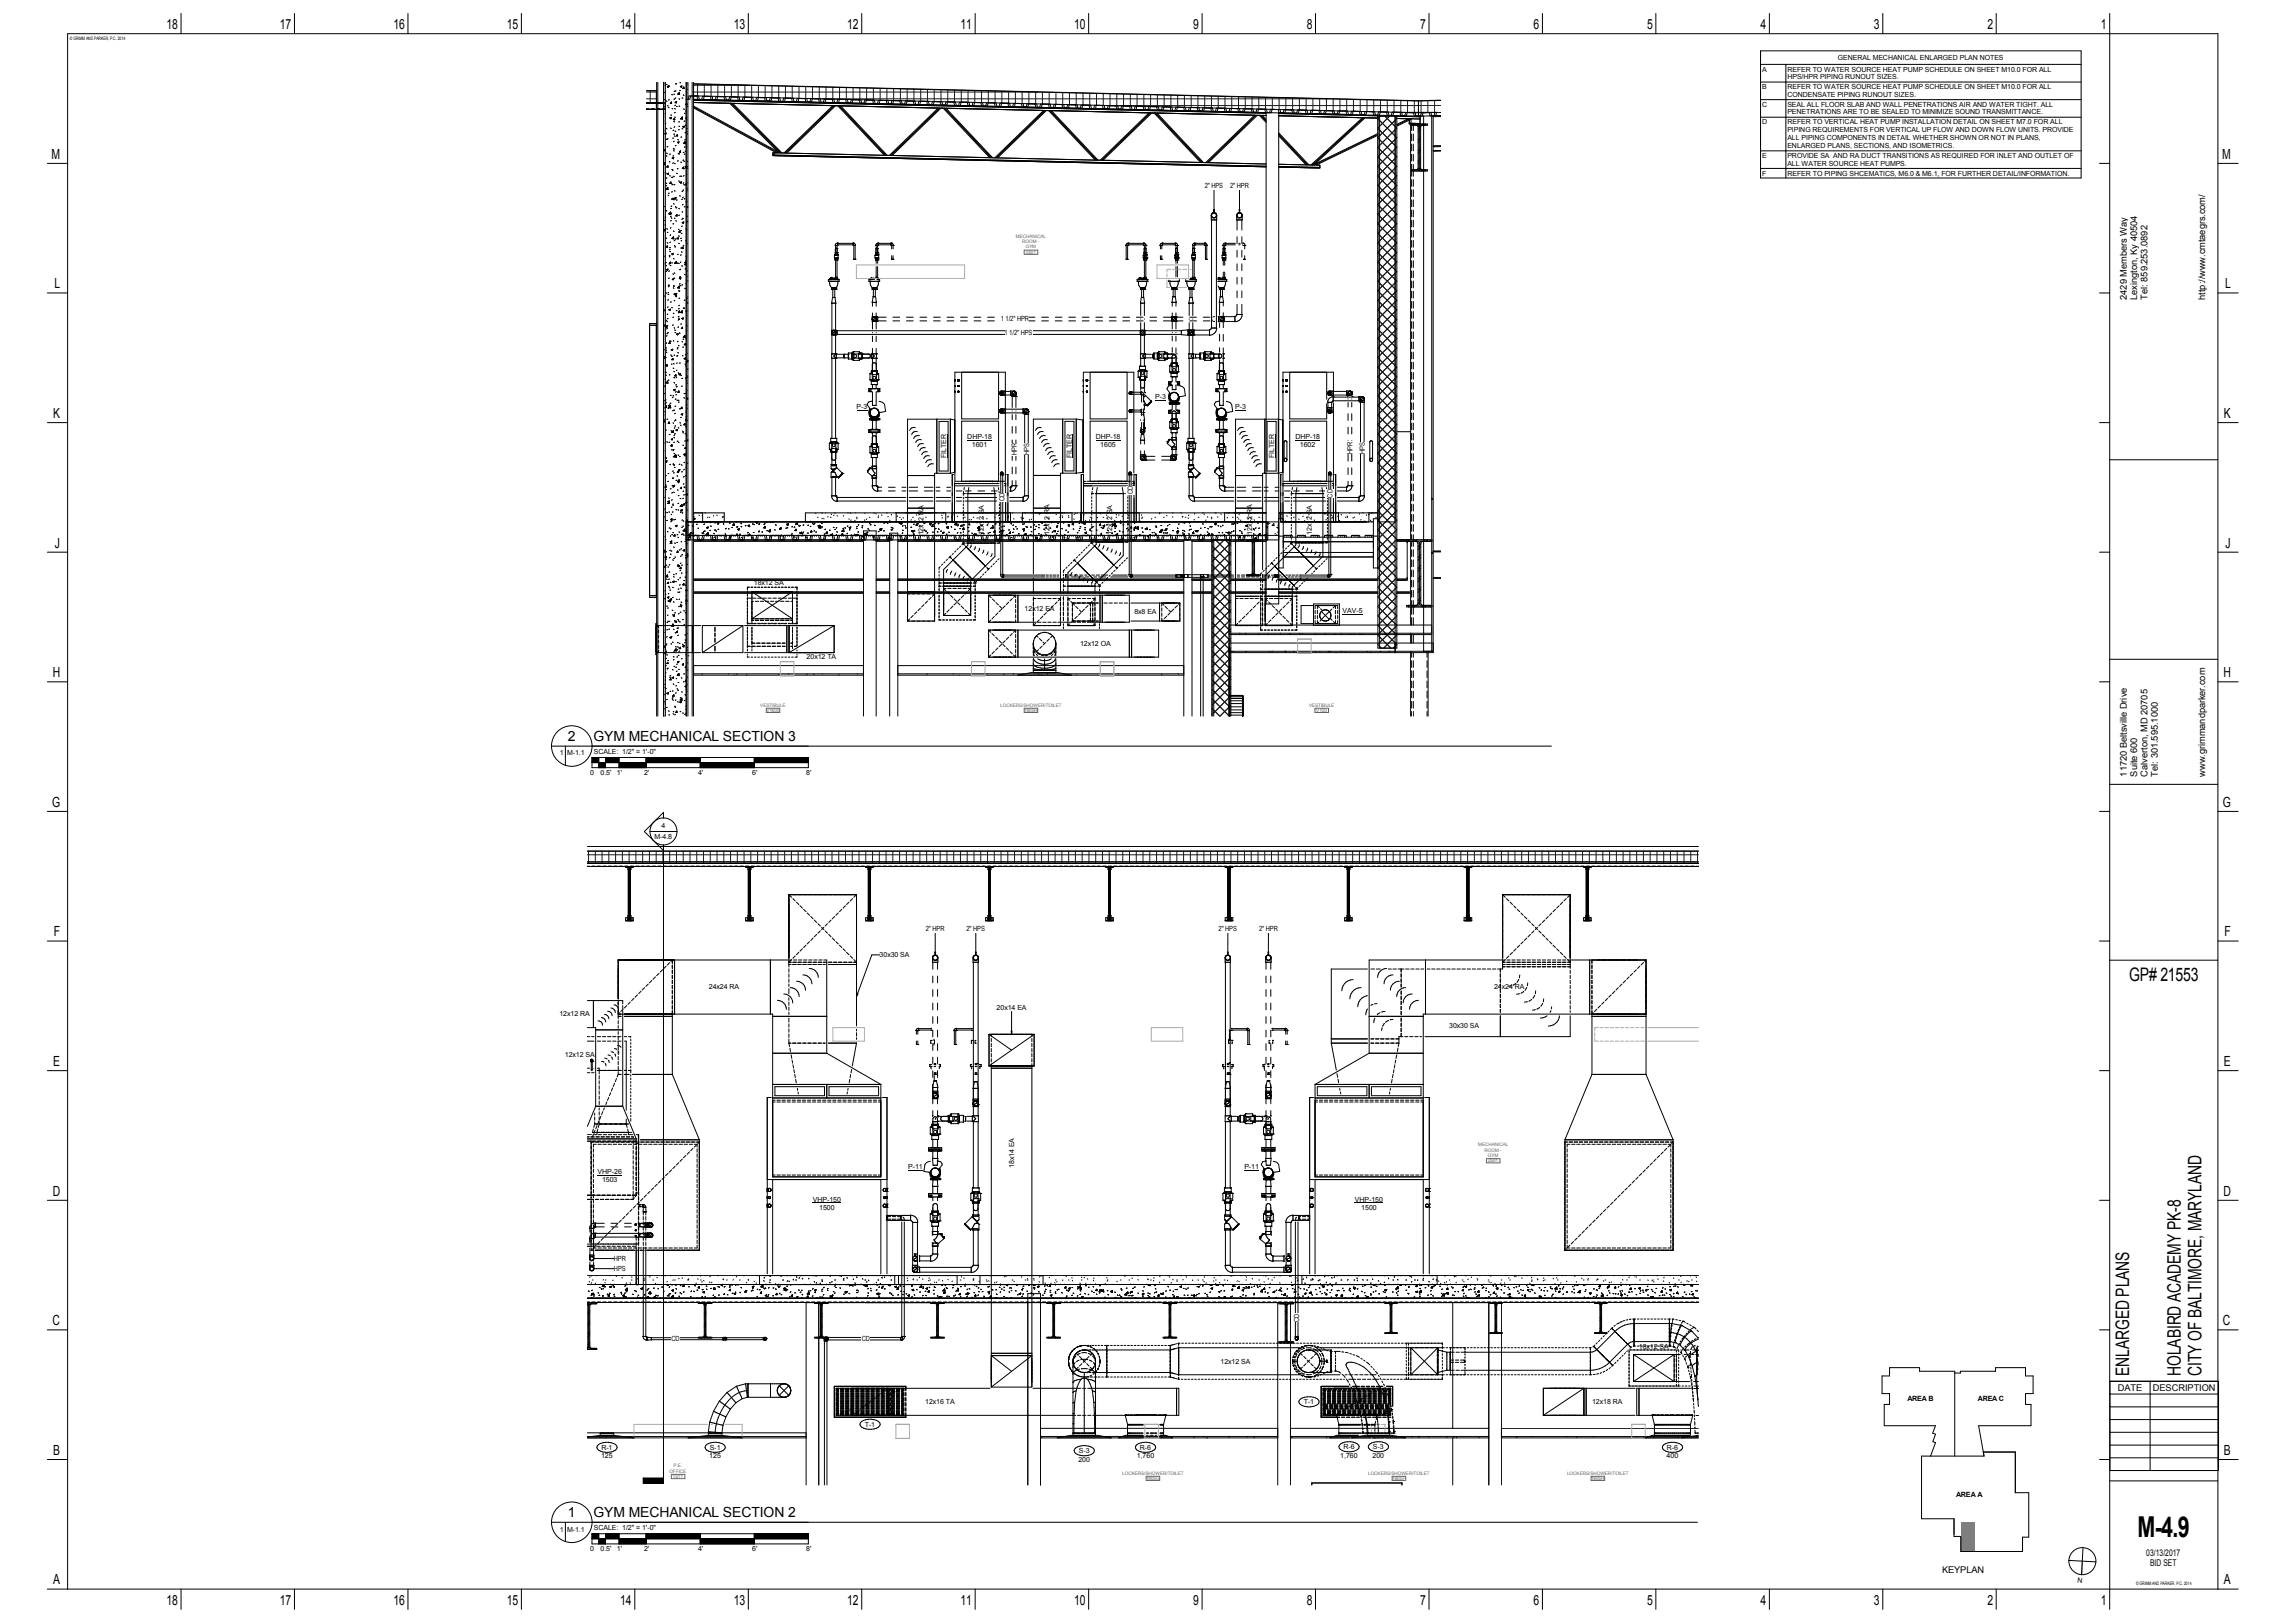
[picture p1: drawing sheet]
<svg xmlns="http://www.w3.org/2000/svg" width="1067mm" height="762mm" viewBox="0 0 1067 762" stroke-linecap="round" stroke-linejoin="round" font-family="sans-serif">
<defs><g id="words">
<text font-size="13.5" x="1004" y="722">M-4.9</text>
<g font-size="8.8">
<text x="1000" y="460">GP# 21553</text>
<text x="1000" y="646" transform="rotate(-90 1000 646)">ENLARGED PLANS</text>
<text x="1024" y="646" transform="rotate(-90 1024 646)">HOLABIRD ACADEMY PK-8</text>
<text x="1034" y="646" transform="rotate(-90 1034 646)">CITY OF BALTIMORE, MARYLAND</text>
</g>
<g font-size="6.6">
<text x="78" y="14">18</text>
<text x="131" y="14">17</text>
<text x="185" y="14">16</text>
<text x="238" y="14">15</text>
<text x="291" y="14">14</text>
<text x="345" y="14">13</text>
<text x="398" y="14">12</text>
<text x="451" y="14">11</text>
<text x="504" y="14">10</text>
<text x="560" y="14">9</text>
<text x="614" y="14">8</text>
<text x="667" y="14">7</text>
<text x="720" y="14">6</text>
<text x="773" y="14">5</text>
<text x="827" y="14">4</text>
<text x="880" y="14">3</text>
<text x="933" y="14">2</text>
<text x="986" y="14">1</text>
<text x="24" y="75">M</text>
<text x="1043" y="75">M</text>
<text x="26" y="135">L</text>
<text x="1045" y="135">L</text>
<text x="25" y="196">K</text>
<text x="1044" y="196">K</text>
<text x="26" y="257">J</text>
<text x="1045" y="257">J</text>
<text x="25" y="318">H</text>
<text x="1044" y="318">H</text>
<text x="267" y="348">2</text>
<text x="279" y="348">GYM MECHANICAL SECTION 3</text>
<text x="25" y="379">G</text>
<text x="1044" y="379">G</text>
<text x="25" y="440">F</text>
<text x="1044" y="440">F</text>
<text x="25" y="501">E</text>
<text x="1044" y="501">E</text>
<text x="25" y="561">D</text>
<text x="1044" y="561">D</text>
<text x="25" y="622">C</text>
<text x="1044" y="622">C</text>
<text x="25" y="683">B</text>
<text x="1044" y="683">B</text>
<text x="267" y="712">1</text>
<text x="279" y="712">GYM MECHANICAL SECTION 2</text>
<text x="25" y="744">A</text>
<text x="1044" y="744">A</text>
<text x="78" y="754">18</text>
<text x="131" y="754">17</text>
<text x="185" y="754">16</text>
<text x="238" y="754">15</text>
<text x="291" y="754">14</text>
<text x="345" y="754">13</text>
<text x="398" y="754">12</text>
<text x="451" y="754">11</text>
<text x="504" y="754">10</text>
<text x="560" y="754">9</text>
<text x="614" y="754">8</text>
<text x="667" y="754">7</text>
<text x="720" y="754">6</text>
<text x="773" y="754">5</text>
<text x="827" y="754">4</text>
<text x="880" y="754">3</text>
<text x="933" y="754">2</text>
<text x="986" y="754">1</text>
</g>
<g font-size="4.4">
<text x="999" y="141" transform="rotate(-90 999 141)">2429 Members Way</text>
<text x="1003" y="141" transform="rotate(-90 1003 141)">Lexington, Ky 40504</text>
<text x="1008" y="141" transform="rotate(-90 1008 141)">Tel: 859.253.0892</text>
<text x="1035" y="141" transform="rotate(-90 1035 141)">http://www.cmtaegrs.com/</text>
<text x="999" y="365" transform="rotate(-90 999 365)">11720 Beltsville Drive</text>
<text x="1003" y="365" transform="rotate(-90 1003 365)">Suite 600</text>
<text x="1008" y="365" transform="rotate(-90 1008 365)">Calverton, MD 20705</text>
<text x="1013" y="365" transform="rotate(-90 1013 365)">Tel: 301.595.1000</text>
<text x="1035" y="365" transform="rotate(-90 1035 365)">www.grimmandparker.com</text>
<text x="994" y="653">DATE</text>
<text x="1011" y="653">DESCRIPTION</text>
<text x="1008" y="731">03/13/2017</text>
<text x="1010" y="735">BID SET</text>
<text x="912" y="739">KEYPLAN</text>
</g>
<g font-size="3.4">
<text x="896" y="658">AREA B</text>
<text x="929" y="658">AREA C</text>
<text x="919" y="703">AREA A</text>
</g>
<g font-size="3.3">
<text x="863" y="28">GENERAL MECHANICAL ENLARGED PLAN NOTES</text>
<text x="827" y="34">A</text>
<text x="839" y="34">REFER TO WATER SOURCE HEAT PUMP SCHEDULE ON SHEET M10.0 FOR ALL</text>
<text x="827" y="42">B</text>
<text x="839" y="37">HPS/HPR PIPING RUNOUT SIZES.</text>
<text x="839" y="42">REFER TO WATER SOURCE HEAT PUMP SCHEDULE ON SHEET M10.0 FOR ALL</text>
<text x="839" y="45">CONDENSATE PIPING RUNOUT SIZES.</text>
<text x="827" y="50">C</text>
<text x="839" y="50">SEAL ALL FLOOR SLAB AND WALL PENETRATIONS AIR AND WATER TIGHT. ALL</text>
<text x="839" y="54">PENETRATIONS ARE TO BE SEALED TO MINIMIZE SOUND TRANSMITTANCE.</text>
<text x="827" y="58">D</text>
<text x="839" y="58">REFER TO VERTICAL HEAT PUMP INSTALLATION DETAIL ON SHEET M7.0 FOR ALL</text>
<text x="839" y="66">ALL PIPING COMPONENTS IN DETAIL WHETHER SHOWN OR NOT IN PLANS,</text>
<text x="839" y="62">PIPING REQUIREMENTS FOR VERTICAL UP FLOW AND DOWN FLOW UNITS. PROVIDE</text>
<text x="839" y="69">ENLARGED PLANS, SECTIONS, AND ISOMETRICS.</text>
<text x="827" y="74">E</text>
<text x="839" y="78">ALL WATER SOURCE HEAT PUMPS.</text>
<text x="839" y="74">PROVIDE SA AND RA DUCT TRANSITIONS AS REQUIRED FOR INLET AND OUTLET OF</text>
<text x="827" y="82">F</text>
<text x="839" y="82">REFER TO PIPING SHCEMATICS, M6.0 &amp; M6.1, FOR FURTHER DETAIL/INFORMATION.</text>
<text x="566" y="88">2&quot; HPS</text>
<text x="578" y="88">2&quot; HPR</text>
<text x="470" y="151">1 1/2&quot; HPR</text>
<text x="472" y="157">1 1/2&quot; HPS</text>
<text x="542" y="187">P-3</text>
<text x="402" y="192">P-3</text>
<text x="580" y="192">P-3</text>
<text x="454" y="206">DHP-18</text>
<text x="456" y="210">1601</text>
<text x="515" y="206">DHP-18</text>
<text x="517" y="210">1605</text>
<text x="608" y="206">DHP-18</text>
<text x="610" y="210">1602</text>
<text x="444" y="215" transform="rotate(-90 444 215)">FILTER</text>
<text x="477" y="214" transform="rotate(-90 477 214)">HPR</text>
<text x="483" y="214" transform="rotate(-90 483 214)">HPS</text>
<text x="503" y="215" transform="rotate(-90 503 215)">FILTER</text>
<text x="598" y="215" transform="rotate(-90 598 215)">FILTER</text>
<text x="635" y="213" transform="rotate(-90 635 213)">HPR</text>
<text x="641" y="213" transform="rotate(-90 641 213)">HPS</text>
<text x="532" y="232" transform="rotate(-90 532 232)">CD</text>
<text x="626" y="234" transform="rotate(-90 626 234)">CD</text>
<text x="472" y="235" transform="rotate(-90 472 235)">CD</text>
<text x="434" y="251" transform="rotate(-90 434 251)">12x12 RA</text>
<text x="462" y="251" transform="rotate(-90 462 251)">12x12 SA</text>
<text x="493" y="251" transform="rotate(-90 493 251)">12x12 RA</text>
<text x="522" y="251" transform="rotate(-90 522 251)">12x12 SA</text>
<text x="588" y="251" transform="rotate(-90 588 251)">12x12 RA</text>
<text x="616" y="251" transform="rotate(-90 616 251)">12x12 SA</text>
<text x="354" y="275">18x12 SA</text>
<text x="481" y="287">12x12 EA</text>
<text x="630" y="288">VAV-5</text>
<text x="533" y="288">8x8 EA</text>
<text x="507" y="303">12x12 OA</text>
<text x="379" y="309">20x12 TA</text>
<text x="279" y="354">SCALE: 1/2&quot; = 1'-0&quot;</text>
<text x="263" y="355">1</text>
<text x="266" y="355">M-1.1</text>
<text x="277" y="364">0</text>
<text x="282" y="364">0.5'</text>
<text x="290" y="364">1'</text>
<text x="302" y="364">2'</text>
<text x="328" y="364">4'</text>
<text x="353" y="364">6'</text>
<text x="379" y="364">8'</text>
<text x="311" y="389">4</text>
<text x="307" y="394">M-4.8</text>
<text x="435" y="437">2&quot; HPR</text>
<text x="454" y="437">2&quot; HPS</text>
<text x="572" y="437">2&quot; HPS</text>
<text x="591" y="437">2&quot; HPR</text>
<text x="413" y="449">30x30 SA</text>
<text x="333" y="464">24x24 RA</text>
<text x="702" y="464">24x24 RA</text>
<text x="263" y="477">12x12 RA</text>
<text x="468" y="474">20x14 EA</text>
<text x="680" y="482">30x30 SA</text>
<text x="265" y="496">12x12 SA</text>
<text x="281" y="551">VHP-26</text>
<text x="426" y="549">P-11</text>
<text x="476" y="548" transform="rotate(-90 476 548)">18x14 EA</text>
<text x="584" y="549">P-11</text>
<text x="283" y="555">1503</text>
<text x="382" y="564">VHP-150</text>
<text x="385" y="568">1500</text>
<text x="636" y="564">VHP-150</text>
<text x="639" y="568">1500</text>
<text x="288" y="592">HPR</text>
<text x="288" y="597">HPS</text>
<text x="610" y="621" transform="rotate(-90 610 621)">CD</text>
<text x="315" y="630">CD</text>
<text x="405" y="630">CD</text>
<text x="770" y="633">18x12 SA</text>
<text x="573" y="640">12x12 SA</text>
<text x="434" y="659">12x16 TA</text>
<text x="612" y="659">T-1</text>
<text x="748" y="659">12x18 RA</text>
<text x="406" y="670">T-1</text>
<text x="282" y="681">R-1</text>
<text x="333" y="681">S-1</text>
<text x="507" y="682">S-3</text>
<text x="535" y="681">R-6</text>
<text x="631" y="680">R-6</text>
<text x="645" y="680">S-3</text>
<text x="783" y="681">R-6</text>
<text x="282" y="685">125</text>
<text x="333" y="685">125</text>
<text x="506" y="686">200</text>
<text x="534" y="685">1,760</text>
<text x="629" y="684">1,760</text>
<text x="644" y="684">200</text>
<text x="783" y="685">400</text>
<text x="263" y="719">1</text>
<text x="266" y="719">M-1.1</text>
<text x="279" y="718">SCALE: 1/2&quot; = 1'-0&quot;</text>
<text x="277" y="728">0</text>
<text x="282" y="728">0.5'</text>
<text x="290" y="728">1'</text>
<text x="302" y="728">2'</text>
<text x="328" y="728">4'</text>
<text x="353" y="728">6'</text>
<text x="379" y="728">8'</text>
<text x="978" y="741" transform="rotate(-174 978 741)">N</text>
</g>
<g font-size="2.2">
<text x="33" y="19">© GRIMM AND PARKER, P.C. 2014</text>
<text x="1003" y="744">© GRIMM AND PARKER, P.C. 2014</text>
</g>
<g font-size="2.2" fill="#646464">
<text x="477" y="112">MECHANICAL</text>
<text x="480" y="114">ROOM -</text>
<text x="482" y="117">GYM</text>
<text x="482" y="119">2501</text>
<text x="357" y="332">VESTIBULE</text>
<text x="360" y="334">V1600</text>
<text x="470" y="332">LOCKERS/SHOWER/TOILET</text>
<text x="481" y="334">1805H</text>
<text x="615" y="332">VESTIBULE</text>
<text x="618" y="334">V100</text>
<text x="694" y="538">MECHANICAL</text>
<text x="697" y="541">ROOM -</text>
<text x="699" y="543">GYM</text>
<text x="699" y="546">2501</text>
<text x="316" y="689">P.E.</text>
<text x="314" y="691">OFFICE</text>
<text x="316" y="694">1511</text>
<text x="527" y="692">LOCKERS/SHOWER/TOILET</text>
<text x="538" y="695">1805G</text>
<text x="642" y="692">LOCKERS/SHOWER/TOILET</text>
<text x="654" y="695">1805F</text>
<text x="736" y="692">LOCKERS/SHOWER/TOILET</text>
<text x="747" y="695">1805H</text>
</g>
</g></defs>
<g fill="none" stroke="#191919" stroke-width=".47">
<path d="M276 400v5M280 400v5M283 400v5M286 400v5M289 400v5M292 400v5M295 400v5M299 400v5M302 400v5M305 400v5M308 400v5M311 400v5"/>
<path d="M314 400v5M318 400v5M321 400v5M324 400v5M327 400v5M330 400v5M334 400v5M337 400v5M340 400v5M343 400v5M346 400v5M349 400v5"/>
<path d="M353 400v5M356 400v5M359 400v5M362 400v5M365 400v5M368 400v5M372 400v5M375 400v5M378 400v5M381 400v5M384 400v5M387 400v5"/>
<path d="M391 400v5M394 400v5M397 400v5M400 400v5M403 400v5M407 400v5M410 400v5M413 400v5M416 400v5M419 400v5M422 400v5M426 400v5"/>
<path d="M429 400v5M432 400v5M435 400v5M438 400v5M441 400v5M445 400v5M448 400v5M451 400v5M454 400v5M457 400v5M461 400v5M464 400v5"/>
<path d="M467 400v5M470 400v5M473 400v5M476 400v5M480 400v5M483 400v5M486 400v5M489 400v5M492 400v5M495 400v5M499 400v5M502 400v5"/>
<path d="M505 400v5M508 400v5M511 400v5M514 400v5M518 400v5M521 400v5M524 400v5M527 400v5M530 400v5M534 400v5M537 400v5M540 400v5"/>
<path d="M543 400v5M546 400v5M549 400v5M553 400v5M556 400v5M559 400v5M562 400v5M565 400v5M568 400v5M572 400v5M575 400v5M578 400v5"/>
<path d="M581 400v5M584 400v5M588 400v5M591 400v5M594 400v5M597 400v5M600 400v5M603 400v5M607 400v5M610 400v5M613 400v5M616 400v5"/>
<path d="M619 400v5M622 400v5M626 400v5M629 400v5M632 400v5M635 400v5M638 400v5M641 400v5M645 400v5M648 400v5M651 400v5M654 400v5"/>
<path d="M657 400v5M661 400v5M664 400v5M667 400v5M670 400v5M673 400v5M676 400v5M680 400v5M683 400v5M686 400v5M689 400v5M692 400v5"/>
<path d="M695 400v5M699 400v5M702 400v5M705 400v5M708 400v5M711 400v5M715 400v5M718 400v5M721 400v5M724 400v5M727 400v5M730 400v5"/>
<path d="M734 400v5M737 400v5M740 400v5M743 400v5M746 400v5M749 400v5M753 400v5M756 400v5M759 400v5M762 400v5M765 400v5M768 400v5"/>
<path d="M772 400v5M775 400v5M778 400v5M781 400v5M784 400v5M788 400v5M791 400v5M794 400v5M797 400v5M276 401h521M276 404h521M276 612h1l-1 1"/>
<path d="M276 616h.1M276 617h.1M277 615v1M277 617h.1M280 612h.1M331 612h-1M331 617h.1M331 613h.1M331 618h.1M331 616h.1M331 617v1M332 612l-1 1"/>
<path d="M385 617v1M385 614h.1M385 619h.1M386 617h.1M386 613h.1M386 618h.1M386 612l-1 1M387 612h.1M438 612h-1M440 613h.1M440 614v1M440 619v1"/>
<path d="M440 618h.1M441 618h-1M441 614h-1M441 619h-1M441 612l-1 1M441 612h1h-1M443 612h-1M492 612h.1M493 612h.1M495 619h-1M495 615h-1M495 614h-1"/>
<path d="M495 613v1M495 618v1M495 615h.1M495 620h.1M497 612h.1M498 612h.1M547 612h.1M548 612h.1M549 615h.1M549 620h.1M549 616h.1M550 614h-1"/>
<path d="M550 619h-1M550 615l-1 1M552 612h.1M602 612h.1M604 612h-1M604 615l-1 1M604 617h-1M604 615h.1M604 620h.1M604 616h.1M607 612h.1M653 612h-1"/>
<path d="M653 616v1M653 618h.1M653 613h.1M654 616h-1M654 612h-1M654 617h-1M702 619h.1M702 617v1M702 614h.1M703 617h.1M703 613h.1M703 618h.1"/>
<path d="M703 612l-1 1M704 612h.1M749 612h1h-1M751 615h.1M751 620h.1M751 613v1M751 618v1M752 613h.1M752 618h.1M752 614h.1M752 619h.1M753 612h.1"/>
<path d="M755 612h-1M276 621h.1M276 626h.1M276 631h.1M276 627v1M276 622h.1M276 632v1M277 620v1M277 625v1M277 630v1M277 621v1M277 627h.1"/>
<path d="M277 632h.1M279 633v1M280 633v1M330 628h-1M331 622h.1M331 627h.1M331 623h.1M331 621h.1M331 626h.1M331 622v1M332 627l-1 1M385 622v1"/>
<path d="M385 624h.1M386 627l-1 1M386 622h.1M386 627h.1M386 623h.1M386 628h.1M440 623h.1M440 624v1M441 623h-1M441 624h-1M441 627l-1 1M442 628h-1"/>
<path d="M492 628h.1M495 624h-1M495 620h-1M495 625h-1M495 623v1M495 625h.1M496 628h-1M497 628h.1M547 628h.1M549 625h.1M549 621h.1M549 626h.1"/>
<path d="M550 624h-1M550 620l-1 1M550 625l-1 1M551 628h.1M552 628h.1M604 625l-1 1M604 622h-1M604 627h-1M604 620l-1 1M604 625h.1M604 621h.1M604 626h.1"/>
<path d="M605 630l-1 1M605 630v1M653 623h.1M653 621v1M654 621h-1M654 622h-1M654 626h-1h1M655 626h.1M700 626h.1M702 622v1M702 624h.1M703 622h.1"/>
<path d="M703 623h.1M704 626h.1M705 626h.1M749 626h.1M750 626h1M751 624h.1M751 625h.1M752 623h.1M752 624h.1M754 626h.1"/>
</g>
<g fill="none" stroke="#000" stroke-width=".47">
<path d="M276 400h521M276 397h521M276 407h521M276 405h521M276 407h1M278 407h1M280 407h2M283 407h2M286 407h1M288 407h2M291 407h1M293 407h2"/>
<path d="M294 407h3M294 407h1M294 407h.1M295 407v1M295 407v25M295 408h1M296 407v25M296 407h2M296 407v1M297 407h.1M297 407h-1l-1 1M298 407h2"/>
<path d="M301 407h2M304 407h1M306 407h2M309 407h1M311 407h2M314 407h2M317 407h1M319 407h2M322 407h1M324 407h2M327 407h1M329 407h2"/>
<path d="M332 407h2M335 407h1M337 407h2M340 407h1M342 407h2M345 407h1M348 407h1M350 407h4M350 407h2M351 407h.1M351 407v1M351 407v25"/>
<path d="M352 408h.1M352 407v25M353 407l-1 1M353 407h1M353 407h.1M354 407h-2M355 407h2M358 407h1M360 407h2M363 407h2M366 407h1M368 407h2"/>
<path d="M371 407h1M373 407h2M376 407h1M378 407h2M381 407h2M384 407h1M386 407h2M389 407h1M391 407h2M394 407h2M397 407h1M399 407h2"/>
<path d="M402 407h1M404 407h2M406 407h4M406 407h2v1M407 407h1M407 407h.1M408 407v1M408 407v25M408 408h.1M409 407v25M409 407v1M409 407h2"/>
<path d="M409 407h.1M410 407h-2M412 407h2M415 407h1M417 407h2M420 407h1M422 407h2M425 407h1M427 407h2M430 407h2M433 407h1M435 407h2"/>
<path d="M438 407h1M440 407h2M443 407h2M446 407h1M448 407h2M451 407h1M453 407h2M456 407h1M458 407h2M461 407h2M463 407h3M463 407h1l1 1"/>
<path d="M463 407h.1M464 407h1M464 407v1M464 407v25M465 407v25M465 407v1M466 407h.1M466 407h2M466 407h-1v1M469 407h1M471 407h2M474 407h1"/>
<path d="M477 407h1M479 407h2M482 407h1M484 407h2M487 407h1M489 407h2M492 407h2M495 407h1M497 407h2M500 407h1M502 407h2M505 407h1"/>
<path d="M507 407h2M510 407h2M513 407h1M515 407h2M518 407h1M519 407h4M519 407h2M520 407h.1M520 407v1M520 407h2M520 407v25M521 408h.1"/>
<path d="M521 407v25M522 407l-1 1M522 407h.1M523 407h-2v1M523 407h2M526 407h1M528 407h2M531 407h1M533 407h2M536 407h1M538 407h2M541 407h2"/>
<path d="M544 407h1M546 407h2M549 407h1M551 407h2M554 407h1M556 407h2M559 407h2M562 407h1M564 407h2M567 407h1M569 407h2M572 407h2"/>
<path d="M575 407h1M575 407h4M575 407h2v1M576 407h.1M576 407l1 1M577 407v25M577 408h.1M577 407h2M578 407v25M578 407v1M578 407h.1M579 407h-2"/>
<path d="M580 407h1M582 407h2M585 407h1M587 407h2M590 407h2M593 407h1M595 407h2M598 407h1M600 407h2M603 407h1M605 407h2M608 407h2"/>
<path d="M611 407h1M613 407h2M616 407h1M618 407h2M621 407h2M624 407h1M626 407h2M629 407h1M631 407h2M631 407h4M632 407h.1M632 407l1 1"/>
<path d="M633 407v25M633 408h.1M634 407v25M634 407h1M634 407v1M634 407h.1M635 407h-2v1M636 407h2M639 407h2M642 407h1M644 407h2M647 407h1"/>
<path d="M649 407h2M652 407h1M654 407h2M657 407h2M660 407h1M662 407h2M665 407h1M667 407h2M670 407h2M673 407h1M675 407h2M678 407h1"/>
<path d="M680 407h2M683 407h1M685 407h2M687 407h4M687 407h2v1M688 407h.1M688 407h2M689 407v1M689 407v25M689 408h.1M690 407v25M690 407v1"/>
<path d="M690 407h.1M691 407h1M691 407h-2M693 407h2M696 407h1M698 407h2M701 407h2M703 407h2M706 407h2M709 407h1M711 407h2M714 407h1"/>
<path d="M716 407h2M719 407h2M722 407h1M724 407h2M727 407h1M729 407h2M732 407h1M734 407h2M737 407h2M740 407h1M742 407h2M744 407h3"/>
<path d="M744 407h1M744 407h.1M745 407v1M745 407h1M745 407v25M745 408h.1M746 407v25M746 407v1M747 407h.1M747 407h-1l-1 1M747 407h2M750 407h2"/>
<path d="M753 407h1M755 407h2M758 407h1M760 407h2M763 407h1M765 407h2M768 407h2M771 407h1M773 407h2M776 407h1M778 407h2M781 407h1"/>
<path d="M783 407h2M786 407h2M789 407h1M791 407h2M794 407h1M796 407h1M294 432h1M294 432h.1M295 431h-1v1h3v-1h-1M295 431h.1M295 430v2M295 432h.1"/>
<path d="M295 431l1 1M295 430h1M296 432h1M296 431h.1M296 430v2M297 431v1M350 432h2M351 432h.1M351 431h-1v1h4v-1h-1M351 431h.1M351 430v2M351 432h1"/>
<path d="M352 431h.1M352 430h.1M352 432h2M352 431h1M352 430l1 2M353 431v1M407 432h.1M408 431h-2v1h4v-1h-1M408 431h.1M408 430v2M408 432h.1M408 430h.1"/>
<path d="M408 432h2M408 431h1M408 431v1h-2M409 431h.1M409 430v2M409 431v1M463 432h1v-1l1 1M463 432h.1M464 431h-1v1h3v-1h-1M464 431h.1M464 430v2M464 432h1"/>
<path d="M465 430h.1M465 432h1M465 431h.1M465 430v2M466 431v1M519 432h2M520 432h.1M520 431h-1v1h4v-1h-1M520 431h.1M520 430v2M520 432h1M521 431v1"/>
<path d="M521 430h.1M521 432h2M521 431h.1M521 430l1 2M521 431h1M522 431v1M576 432h.1M576 431h-1v1h4v-1h-1M576 431h1M577 430l-1 2M577 432h.1M577 430h.1"/>
<path d="M577 432h2M577 431h1M577 431v1h-2M578 431h.1M578 430v2M578 431v1M631 432h2M632 432h.1M632 431h-1v1h4v-1h-1M632 431h1M633 430l-1 2M633 432h.1"/>
<path d="M633 431v1M633 430h.1M633 432h2M633 431h1M634 431h.1M634 430v2M634 431v1M688 432h.1M689 431h-2v1h4v-1h-1M689 431h.1M689 430v2M689 432h.1"/>
<path d="M689 430h.1M689 432h2M689 431h1M689 431v1h-2M690 431h.1M690 430v2M690 431v1M744 432h1M744 432h.1M745 431h-1v1h3v-1h-1M745 431h.1M745 430v2"/>
<path d="M745 432h.1M745 431l1 1M745 430h.1M745 432h2M745 431h1M746 431h.1M746 430v2M747 431v1M290 451h.1M290 451h82M290 451v18M316 451h.1"/>
<path d="M316 451v1M316 453v2M316 455v2M316 458v1M317 451v25M362 451v25M370 453h1M370 450v-30h32v62M370 452v2M370 455v1M370 457v2M370 460v1"/>
<path d="M370 452h1M372 453h2M372 452h2M373 451h1M375 453h1M375 452h1M375 451h2M377 453h2M377 452h2M377 458l3 1 1 3M377 451h2M379 453h2"/>
<path d="M379 452h2M380 451h1M380 455l3 1 1 3M382 453h1M382 452h1M382 451h2M384 453h2M384 452h2M384 451h2M386 453h1M386 452h1M387 451h1v43"/>
<path d="M389 453h13M389 452h1M391 452h2M394 452h1M396 452h2M398 452h2M401 452h1M644 455h1M646 455h2M651 455l-3 1-1 3M652 455h1M654 455h2"/>
<path d="M654 458l-3 1-1 3M656 455h3M658 455v1M658 457v2M658 460v1M660 455h2M662 455h2M665 455h1M667 455h2M669 451v25M670 455h1M672 455h2"/>
<path d="M675 455h1M677 455h2M679 455h2M682 455h1M684 455h2M686 455h2M689 455h1M691 455h2M694 455h1M696 455h2M698 455h2M701 455h1"/>
<path d="M704 455v1M704 457v2M704 460v1M706 453h1M706 450v-30h31v30M706 452h1M706 452v3h-3M706 454h1M707 451h-64v43M708 451h1M708 453h1M708 452h1"/>
<path d="M708 454h1M710 451h1M710 453h1M710 452h1M710 454h1M712 451h2M712 453h2M712 452h2M712 454h2M713 460l-1 1M714 458l-1 1M715 451h1"/>
<path d="M715 453h1M715 452h1M715 454h1M717 451h2M717 453h2M717 452h2M717 454h2M719 451h2M719 453h2M719 452h2M719 454h2M722 451h1"/>
<path d="M722 453h1M722 452h1M722 454h1M724 451h2M724 453h2M724 452h2M724 454h2M727 451h1M727 453h1M727 452h1M727 454h1M729 451h2"/>
<path d="M729 453h2M729 452h2M729 454h2M731 451h2M731 453h2M731 452h2M731 454h2M734 451h1M734 453h1M734 452h1M734 454h1M736 451h37v53"/>
<path d="M736 453h1M736 452h1M736 454h1M737 452v3M737 455v2M737 458v1M746 451v25M747 451v1M747 453v2M747 455v2M747 458v1M276 470h16v1"/>
<path d="M279 470v12M281 479a2 2 0 0 1 2 2M282 478h2v2M284 476l1 1 1 1M285 475a2 2 0 0 1 2 2M287 473l1 1 1 1M288 472h2v2M290 477h2M290 471v1M290 474v4M290 479v2M290 476h2"/>
<path d="M292 472v2M292 475v44M293 477h23M293 476h70v77h51v-44M316 460v2M316 463v1M316 465v2M316 467v2M316 470v1M316 472v2M316 475v29M363 477h25"/>
<path d="M365 470l3 1 1 3M368 467l3 1 1 3M370 462v1M370 464v3M370 468v2M370 470v2M370 473v1M370 475v1M370 478v2M371 464l3 1 1 3M374 461l3 1 1 3M643 477h25"/>
<path d="M645 472h-1M646 478l-1 2M647 471h-2M648 475l-1 1M650 475h-1M652 479l-1 1M654 479h-1M657 461l-3 1-1 3M658 462v1M658 465v2M658 468v1M658 470v2"/>
<path d="M658 472v2M658 475v1M658 478v2M660 464l-3 1-1 3M663 467l-3 1-1 3M666 470l-3 1-1 3M704 462v2M704 464v2M704 467v1M704 469v2M704 472v1M704 474v1"/>
<path d="M704 477v10h-35M710 463h-2M712 462l-2 1M713 467h-1M715 465l-1 1M717 464l-1 1M717 470h-1M717 461v2M719 469l-1 1M721 467l-1 2M721 474h-1M721 465v2"/>
<path d="M723 473l-1 1M724 471v1M725 469v1M728 474v1M729 473l-1 1M737 460v2M737 463v1M737 465v2M737 467v2M737 470v1M737 472v2M737 475h.1"/>
<path d="M747 460v2M747 463v1M747 465v2M747 467v2M747 470v1M747 472v2M747 475v29M747 477h26M773 476h-105v77h-51v-44M276 482h4v37M276 489h3M280 484h12"/>
<path d="M281 487h1M281 489h1M282 498l2 1M283 487h1M283 489h1M284 497h1M284 499l1 1M285 487h2M285 489h2M285 495l2 1M286 498v1M287 494h1"/>
<path d="M287 496l1 1M288 487h1M288 489h1M288 492l2 1M289 495v1M290 491l2 1M290 487h2M290 489h2M290 493l1 1M290 482v1M290 484v2M290 486v2"/>
<path d="M290 489v1M290 491v2M290 494v1M290 496v2M290 498v2M293 489h1v32M293 487h1M295 487h1M296 488v1M296 490h.1M296 491v1M296 493h.1"/>
<path d="M296 494v1M296 496v1M296 497v1M296 499v1M363 494h25M370 490h1M370 481v1M370 483v2M370 485v2M370 488v2M370 490l1 1M371 492v2"/>
<path d="M371 495l1 2M372 498v1M372 490h2M372 500l1 1M375 490h1M377 490h2M379 490h2M382 490h1M384 490h2M386 490h1M388 494l26 15M389 490h13"/>
<path d="M402 483v1M402 485v1M402 487v1M402 490h.1M402 490l-2 10M439 500h.1M439 488v2M439 490h.1M439 499h.1M439 490v1M458 490h.1M458 488h.1"/>
<path d="M458 500h1M458 488v2M458 500h.1M459 499h.1M459 499h-1M464 486h22v14h-22zM465 486v1M465 488v1M465 490v1M465 492v2M465 495v1M465 497v2"/>
<path d="M465 499v152M485 486v1M485 488v1M485 490v1M485 492v2M485 495v1M485 497v2M485 499v152M576 500h1M576 499h1M576 500h.1M577 500h.1"/>
<path d="M577 490h.1M577 488h.1M577 499h.1M577 484h.1M577 487h.1M577 483v1M577 485v3M577 484v4M577 488v2M577 485h.1M595 500h1M595 499h1"/>
<path d="M595 500h.1M596 500h.1M596 490h.1M596 488h.1M596 488v2M625 490h17M625 490l2 12M642 488h-17v2M643 494h25M643 494l-26 15M644 490h1M644 488h1"/>
<path d="M646 490h1M646 488h1M648 490h2M648 488h2M649 483v1M650 480l-1 2M651 490h1M651 488h1M653 490h2M653 488h2M655 500v1M655 498v1"/>
<path d="M655 490h2M655 488h2M656 495l-1 2M656 492v2M657 490v1M658 480v2M658 483v1M658 485v2M659 487h-2v3M660 487h1M662 487h1M664 487h2"/>
<path d="M667 487h.1M276 502h1M279 502h.1M280 519h12M280 519l-4 10M281 503h1M281 502v2M281 505v2M281 507v2M281 510v1M281 512v2M281 515v1"/>
<path d="M281 517v2M283 503h2M285 517l-1 2M285 503h2M286 515l-1 2M287 513l-1 1M288 503h2M288 511l-1 1M289 509l-1 1M289 506v2M290 503h2M290 504v2"/>
<path d="M290 504h2M290 501v1M290 503v1M292 519l7 16M293 503h1M293 504h2M295 503h1M296 501h.1M296 502v2M296 505h.1M296 506v1M296 508v1"/>
<path d="M296 509v1M296 511v1M296 512v1M296 514v1M296 516h.1M296 517v1M296 519v1M297 504h19M316 504l12 31M362 515h-2v83M363 517h1M363 515h51"/>
<path d="M363 509h51M364 510h23v4h-23zM365 517h1M367 517h2M370 517h1M372 517h2M373 502v2M373 504v2M374 507v1M374 517h2M374 511l1 1M375 513v1"/>
<path d="M377 517h1M379 517h2M381 517h2M384 517h1M386 517h2M388 509v6M389 517h1M389 510h24v4h-24zM391 517h2M393 517h2M396 517h1M398 513v1"/>
<path d="M398 517h2M398 511v1M399 507v1M399 504v2M400 502v2M401 517h1M403 517h1M405 517h2M408 517h1M410 517h2M412 517h2M414 515h2v83"/>
<path d="M438 513h2M438 514v1M438 515h.1M438 514h.1M438 511h2M438 512v1M438 514l1-1 1 1M439 501h.1M439 504h.1M439 507h1v3M439 507l-1 3M439 507h.1"/>
<path d="M439 504v3M440 514h.1M440 515h.1M440 512v1M440 514v1M457 518h.1M457 510l1-2h1v2M457 511h2M457 516v1h2M457 519h.1M457 518a1.2 1.2 0 0 1 2 0M457 517v1"/>
<path d="M457 517h.1M458 504h.1M458 508h.1M458 501h1M459 517v1M459 518h.1M459 519h.1M459 516v1M459 518v1M465 502h20M575 518v1M575 517h3"/>
<path d="M575 519h.1M575 518h.1M575 510l1-2h1l1 2M575 516v1M575 511h3M575 518a1.5 1.5 0 0 1 3 0M576 517l-1 1M576 504h.1M576 508h.1M576 504h2M576 501h1M577 504h.1"/>
<path d="M577 508h.1M577 517l1 1M578 504h.1M578 519h.1M578 516v1M578 518h.1M594 514v1M594 515h.1M594 514h.1M594 510l1-3h1l1 3M594 512v1h3M594 511h3"/>
<path d="M595 514h-1M595 514l1-1 1 1M595 504h.1M595 507h.1M595 504h1M595 501h1M596 504h.1M596 507h.1M597 514h.1M597 512v1M597 515h.1M597 514v1"/>
<path d="M617 515h-2v83M617 517h2M617 515h51M617 509h51M619 510h23v4h-23zM619 517h2M622 517h1M624 517h2M627 517h1M628 504v2M628 507l1 1M629 517h2"/>
<path d="M629 511v1M629 513l1 1M631 517h2M634 517h1M636 517h2M639 517h1M641 517h1M643 509v6M643 517h2M644 510h23v4h-23zM646 517h1M648 517h2"/>
<path d="M650 517h2M653 513l-1 1M653 517h1M653 511v1M654 507l-1 1M654 504v2M655 502l-1 2M655 517h2M658 517h1M660 517h2M662 517h2M665 517h1"/>
<path d="M667 517h1M669 515h2v83M747 504h26M747 504l-12 31M773 504l13 31M276 534h1M276 533h2M276 536h1M276 535h23M277 534h2M278 536h1M278 535v2"/>
<path d="M278 538v2M278 536h2M279 530l-1 2h2M279 539v2M279 528h2M279 523v1M279 524v2M279 527v1M279 528v1M279 531v1M280 534h1M280 536h1"/>
<path d="M280 537h-1v2M280 533h-1l-1 1M280 532v1M280 532h17M280 528v2M281 536h1M281 530l-1 2M281 537h1M281 533h1M281 526v2M281 528h9M281 520v1"/>
<path d="M281 522v2M281 524v2M281 527v1M281 528v1M282 524v2M282 534h2M282 536h2M283 536h1M283 522l-1 1M283 537h2M283 533h2M284 520l-1 1"/>
<path d="M285 534h1M285 536h1M285 536h2M286 537h1M286 533h1M287 534h2M287 536h2M288 536h1M288 537h1M288 533h2M289 534h2M289 536h2"/>
<path d="M290 536h2M290 537h2M290 533h2M290 528h5M292 534h1M292 536h1M292 536h2M293 537h1M293 533h1M294 525v4M294 534h2M294 536h2"/>
<path d="M295 530v3h2M295 536h1M295 537h2M296 520v1M296 522v1M296 524h.1M296 525v1M296 534h1M297 536h1M297 535v2M297 538v1M297 537h2"/>
<path d="M299 535l-2 1M299 535v3M299 538v2M299 537h1M299 533h1v28M300 537h1M301 536h1M301 535h27M302 537h2M303 536h2M305 537h1M305 536h2"/>
<path d="M307 537h2M308 536h1M309 537h2M310 536h2M312 537h1M313 536h1M314 537h2M315 536h2M316 537h2M317 536h2M319 537h1M320 536h1"/>
<path d="M321 537h2M322 536h2M324 537h1M324 536h2M326 537h1v2M327 536h1M327 539v2M328 535v52h-24M438 528h2M438 527h2M439 525v1M439 525h.1"/>
<path d="M445 524v2M589 524v2M594 528h3M594 527h3M595 525v1M735 536h1M735 535v52h51v-52M735 535h51M736 539v2M737 536h1M737 537h-1v2M738 537h2"/>
<path d="M739 536h2M740 537h2M742 536h1M743 537h1M744 536h1M745 537h2M746 536h2M747 537h2M749 536h1M750 537h1M751 536h2M752 537h2"/>
<path d="M753 536h2M755 537h1M756 536h1M757 537h2M758 536h2M759 537h2M761 536h1M762 537h1M763 536h2M764 537h2M765 536h2M767 537h1"/>
<path d="M768 536h1M769 537h2M770 536h2M771 537h2M772 536h2M774 537h1M775 536h1M776 537h2M777 536h2M778 537h2M780 536h1M781 537h1"/>
<path d="M782 536h2M783 537h2v2M784 536h2M785 539v2M278 540v2M278 542v2M278 545v2M278 547v2M278 550v1M278 552v2M278 554v2M278 557v2"/>
<path d="M278 559v1M279 542v1M279 544v2M279 546v2M279 549v1M279 551v2M279 554v1M279 556v2M279 558v2M297 540v2M297 543v1M297 545v2"/>
<path d="M297 547v2M297 550v1M297 552v2M297 554v2M297 557v1M297 559v2M299 541v1M299 543v2M299 546v1M299 548v1M299 550v2M299 553v1"/>
<path d="M299 555v2M299 557v2M299 560v1M327 542v1M327 544v2M327 546v2M327 549v1M327 551v2M327 554v1M327 556v2M327 558v2M360 554h56"/>
<path d="M361 559h1M361 559h.1M362 558l-1 1M362 558h.1M362 558v1M362 559h.1M363 552h1M363 554v44M365 552h1M367 552h2M370 552h1M372 552h2"/>
<path d="M374 552h2M377 552h1M379 552h2M381 552h2M384 552h1M386 552h2M389 552h1M391 552h2M393 552h2M396 552h1M398 552h2M401 552h1"/>
<path d="M403 552h1M405 552h2M408 552h1M410 552h2M412 552h2M414 554v44M416 558h.1M437 554h.1M438 545v2h2v-2M441 554h.1M593 554h.1M597 545v2h-2l-1-2"/>
<path d="M598 554h.1M615 554h56M615 558a.7 .7 0 0 0 1 1 .7 .7 0 0 0 1-1M615 558h.1M615 558h2M617 558h.1M617 552h2M617 554v44M619 552h2M622 552h1M624 552h2M627 552h1"/>
<path d="M629 552h2M631 552h2M634 552h1M636 552h2M639 552h1M641 552h1M643 552h2M646 552h1M648 552h2M650 552h2M653 552h1M655 552h2"/>
<path d="M658 552h1M660 552h2M662 552h2M665 552h1M667 552h1M668 554v44M669 559h1M669 559h.1M670 559h.1M670 558l-1 1M670 558h1M670 558h.1"/>
<path d="M671 558h.1M671 558v1M671 559h.1M671 559h-1M736 542v1M736 544v2M736 546v2M736 549v1M736 551v2M736 554v1M736 556v2M736 558v2"/>
<path d="M785 542v1M785 544v2M785 546v2M785 549v1M785 551v2M785 554v1M785 556v2M785 558v2M276 563h3M276 561h3M277 577v1M278 562h.1"/>
<path d="M278 564v1M278 566v1M278 568v2M278 570v2M278 573v1M278 575v2M278 578v1M278 580v2M278 575l1-1v2v1h-2zM279 561v1M279 563v2M279 566v1"/>
<path d="M279 568v2M279 570v2M279 573v1M279 575v2M279 577v2M279 580v1M279 577v3M279 574h.1M279 576h.1M279 579h.1M279 579h-1l-1 2v1h2M279 579h27"/>
<path d="M279 579v2v1M279 574h5M279 576h5M280 563h1M280 561h2M282 563h1M283 561h1M284 563h2M285 561h2M287 563h1M287 574h3M287 576h3"/>
<path d="M287 561h2M289 563h2M290 561h1M291 563h2M292 561h2M293 574h3M293 576h3M294 563h1M295 561h1M296 563h1M297 561h2M297 562v1"/>
<path d="M298 562l-1 1M298 575h.1M298 578h.1M298 575h1M298 577v1M298 577h1M298 577h.1M299 577h.1M299 575h.1M299 577l-1 1M299 560h1M299 561l-1 1"/>
<path d="M299 578h.1M300 574h4M300 576h4M300 562v2M300 564v2M300 567h.1M300 569v1M300 571v2M300 574v1M300 576v2M300 578v2M300 575h.1"/>
<path d="M300 576h.1M300 580h.1M300 566h.1M300 566v2M300 566v1M300 575l3-1v2h-3zM300 579h3v2h-3zM300 566h2M300 567h2M302 567h.1M302 566h.1M302 567v-2l1 2"/>
<path d="M302 569h.1M302 569v1M302 571v2M302 574v1M302 576v2M302 578v2M302 567h1M302 567v2M303 574h.1M303 576h.1M303 567v2h-1M303 569h.1"/>
<path d="M303 569v1M303 571v2M303 574v1M303 576v2M303 578v2M304 576h.1M304 574h.1M304 579h.1M304 579v2h2M305 579v1l1 1M306 574h-2v2h2M306 574h.1"/>
<path d="M306 579h.1M306 574l-1 1 1 1M306 576h.1M306 574v2M306 579v1M306 580h.1M327 561v1M327 563v2M327 566v1M327 568v2M327 570v2M327 573v1"/>
<path d="M327 575v2M327 577v2M327 580v1M361 566l1 1M361 566h.1M361 562h.1M361 562l1 1M361 562h1M362 565l-1 1M362 565h.1M362 563h.1M362 565v2"/>
<path d="M362 567h.1M362 562v1M362 562h.1M415 562h.1M415 562h1M416 562h.1M416 571v2M417 571h1M417 572h1M419 571h2M419 572h2M421 571h2"/>
<path d="M421 572h2M423 572h.1M423 571h.1M423 571v1M423 573h1M423 573h.1M424 571l1 1M424 573h1M425 573h.1M438 578v2h2v-2M438 569h2M442 579h.1"/>
<path d="M457 577h2M457 570v1h2v-1M457 565h2M575 570v1h3v-1M575 577h3M575 565h3M593 579h.1M594 578v2h3v-2M594 569h3M608 573h1M609 571l-1 1M609 573h1"/>
<path d="M610 572h.1M610 571h.1M610 571h1M610 572h1M610 571v1M612 571h1M612 572h1M614 571h1M614 572h1M615 571v2M616 562h.1M669 566l1 1"/>
<path d="M669 566h.1M670 562h.1M670 562v1M670 567h.1M670 565l-1 1M670 563h.1M670 565l1 1M670 565h.1M671 566h.1M671 566l-1 1M736 561v1M736 563v2"/>
<path d="M736 566v1M736 568v2M736 570v2M736 573v1M736 575v2M736 577v2M736 580v1M785 561v1M785 563v2M785 566v1M785 568v2M785 570v2"/>
<path d="M785 573v1M785 575v2M785 577v2M785 580v1M276 599h521M276 584h24M276 585h3M277 582v1M277 599v1M277 599h1M278 582v1M278 587h.1"/>
<path d="M279 585v1h1M279 582v2M279 582v5M279 581h25M279 587h19M280 599h1M280 585h2M281 586h1M283 585h1M283 586h2M285 585h2M286 586h1"/>
<path d="M286 599h1M287 585h2M288 586h1M289 599h.1M290 585h1M290 586h2M292 600h.1M292 585h2M292 599h1M293 586h1M295 585h1M295 586h2"/>
<path d="M297 599v1M297 585h2M297 586h2M298 580h.1M298 580h1M299 580h.1M299 581v1M299 583v2M299 586v17M299 580h-1M300 586v17M300 586h1"/>
<path d="M300 581v1M300 583v2M301 587h.1M302 581v1M302 583v2M302 586v1M302 586h2M303 581v1M303 583v2M303 586v1M305 599h.1M305 586h1"/>
<path d="M305 599v1M306 581h.1M306 580v1M307 586h2M308 600h1M309 586h2M311 599h.1M312 586h1M313 599h-1M314 586h2M315 599h.1M316 586h2"/>
<path d="M319 586h1M320 600h.1M321 586h2M324 586h1M325 599h.1M327 585v1h-1M327 582v2M329 599h.1M331 599h.1M334 599h-1M337 599h.1M346 599v1"/>
<path d="M349 599h1M355 599h1M357 599v4M359 600h.1M359 599h1M362 599h.1M367 599h.1M370 599h.1M371 599h.1M374 599v1M375 600h.1M376 599h.1"/>
<path d="M382 599h.1M383 599h.1M385 599h.1M390 599h.1M394 599h.1M395 599h.1M398 600h.1M400 599h.1M402 600h.1M404 599h.1M414 600h.1M414 599h1"/>
<path d="M415 600h.1M418 599h.1M420 599v4M420 599h1M422 599v4M426 600h.1M426 599h1M428 596l1 1M428 596v1M428 596h.1M429 597h.1M429 595l-1 1"/>
<path d="M429 597h1M429 592h.1M429 590h.1M429 589h.1M429 589h1M429 592h1M430 590h.1M430 595h1M430 590h-1M430 595h-1M430 592h.1M430 595a1.3 1.3 0 0 1 1 2"/>
<path d="M432 600h.1M436 600h.1M438 585v-1h2v1M439 599h.1M443 581h.1M445 599h.1M446 599h.1M449 599h.1M449 599v4M451 599l1 1M453 600h.1M459 599h.1"/>
<path d="M460 599v4M465 599h.1M471 599h1M472 599v1M472 599h.1M477 599h.1M480 599v1M483 599h1M488 599v1M489 599h.1M489 599h1M490 599v4"/>
<path d="M493 600h.1M494 599h.1M501 599h.1M503 600h.1M504 599h.1M508 600h.1M509 600h.1M510 599h.1M514 600h.1M516 599h.1M520 600h.1M528 599h.1"/>
<path d="M531 600h1M534 599h1M538 599h1M542 600h.1M545 599h.1M548 599h1M549 599v1M554 599h.1M554 599h1M557 599v1M561 599h.1M566 599l-1 1"/>
<path d="M570 600h.1M573 599h.1M578 599h.1M579 599h.1M583 599h.1M585 599h.1M585 599v1M592 581h.1M593 599h.1M594 599h.1M594 585v-1h3v1M598 600h.1"/>
<path d="M599 599h1M601 599h.1M604 595h1M605 592h.1M605 589h.1M605 590h1M605 590h.1M605 595h.1M605 595a1.3 1.3 0 0 0-1 2M605 599h1M605 595h1M605 597h.1"/>
<path d="M606 597h.1M606 592h-1M606 599h.1M606 590h.1M606 595v1M606 592h.1M606 596h.1M606 596v1M609 600h.1M611 599v4M613 600h1M617 599h1"/>
<path d="M622 599h.1M624 599h.1M625 600h.1M627 599l-1 1M628 599h.1M637 600h.1M638 599h.1M644 599h.1M650 599h.1M655 599v1M657 599h.1M660 599h.1"/>
<path d="M662 599h1M662 599h.1M663 599v1M668 599h1M672 599h1M675 599v4M679 599h-1M682 599h1M683 599v1M683 599h1M688 599h.1M689 599h.1"/>
<path d="M691 600h.1M695 599h.1M700 599h.1M707 599h.1M709 600h-1M711 599h.1M712 599h.1M713 599h.1M715 600h.1M717 599h.1M718 599h.1M719 600h.1"/>
<path d="M725 600h.1M727 599h1M731 600h.1M733 599h1M735 599h.1M736 582v2M736 585v1h1M738 586h2M739 599h1M740 599h-1M740 586h2M743 586h1"/>
<path d="M745 586h2M747 586h2M750 586h1M752 599h.1M752 586h2M755 586h1M757 586h2M758 599h.1M759 586h2M762 599h.1M762 586h1M764 586h2"/>
<path d="M765 600h.1M766 599h.1M767 586h1M768 599h.1M768 599v1M769 586h2M771 586h2M772 599h.1M774 586h1M776 586h2M778 599h.1M778 586h2"/>
<path d="M781 586h1M781 600h.1M784 599h.1M785 582v2M785 585v1h-2M786 600h.1M789 599h.1M794 599h.1M796 599h.1M796 599h1M796 600h1M276 612h.1"/>
<path d="M276 603h521M276 612h521M276 609h521M276 611h1M276 610h521M276 612l1 1v19l-1 1M276 612v21M276 603h.1M276 606h1M277 602h.1M278 608h.1M278 612l-1 1v19l1 1"/>
<path d="M278 607v1zM278 602h.1M278 611h1M278 609h.1M278 606h.1M278 601h.1M279 607v1h-1zM279 608h.1M279 602l1 1M280 612h.1M280 612h-3l-1 1v19l1 1h3v1h-4M280 611h2"/>
<path d="M281 607h.1M282 608h-1M282 604h-1M282 605h1M283 608v1M283 611h2M283 605h.1M283 601h.1M284 603v1h-1zM284 602h.1M284 601h1M284 604h.1"/>
<path d="M285 608h.1M286 611h1M286 608h.1M286 607h1M286 604h1v1zM287 603h.1M288 601h.1M288 604h.1M288 611h2M288 603h1M288 608l1 1M288 608h.1"/>
<path d="M289 604h-1M291 611h1M292 607v1M292 607h.1M292 608h1v1zM293 608v1zM293 611h2M294 607h-1M294 604h-1M294 609h.1M294 602v1M294 603h.1"/>
<path d="M294 606h.1M294 603h1M294 605l1 1h-1zM296 602v1M296 611h2M296 601h1M297 608h.1M298 606h.1M298 603h1M298 611h2M299 603h.1M299 606h.1"/>
<path d="M299 609h1M299 600l1 1M300 608h.1M300 609h1M301 605h1h-1zM301 611h2M302 609h.1M302 601h.1M303 608h.1M303 601h.1M303 600h-1M304 611h1"/>
<path d="M304 609h.1M304 606h.1M305 609h-1M305 605h-1M305 609h.1M305 607h.1M306 607h.1M306 611h2M307 601h.1M307 609h1h-1zM307 605h.1M308 602v1"/>
<path d="M308 608h.1M308 609h.1M309 603h.1M309 611h1M309 608h.1M309 605h.1M310 609h.1M311 604h.1M311 611h2M311 606h1M313 602h.1M313 608h1"/>
<path d="M313 603h1M314 608h.1M314 611h2M314 604h.1M315 603h.1M315 607h-1M315 603h1M316 606h.1M316 608v1h-1zM316 601h.1M317 611h1M317 601h.1"/>
<path d="M317 607h.1M317 605h1M317 603h.1M319 609h.1M319 600h.1M319 611h2M320 607h-1M320 603l-1 1M320 607h.1M321 603v1M321 603h.1M321 603v1z"/>
<path d="M321 607h.1M322 611h1M323 601h.1M323 604h1M323 600v1M324 609h.1M324 611h2M325 606h-1M326 606h.1M326 604h.1M327 611h1M327 602v1"/>
<path d="M327 609h.1M328 606h-1M328 600v1M328 612h3v1v14v1h-3h6h-3v-1v-15h3M328 604v1zM328 612h.1M329 601h.1M329 603h1M329 611h2M330 602h.1M330 609h.1M330 612l1 1v14l-1 1"/>
<path d="M330 605v1M330 607l1-1v1zM330 605h.1M330 601h1M331 609h.1M332 604h.1M332 605h.1M332 611h2M332 612l-1 1v14l1 1M333 603h.1M333 602h.1M334 612h.1"/>
<path d="M334 605h.1M334 602h.1M335 611h1M335 608h.1M335 609h.1M335 605h.1M336 609h.1M336 605h-1zM337 604h.1M337 611h2M338 604h.1M338 608h-1"/>
<path d="M339 603h.1M339 603v1v-1M340 611h1M340 600l-1 1M340 604h.1M340 607v1M340 608h.1M340 609h1M341 601h.1M342 608h.1M342 611h2M342 604h1"/>
<path d="M343 605v1h-1zM343 604h.1M343 603h.1M344 603h.1M344 607h.1M344 601h.1M345 607v1zM345 611h1M345 607h.1M346 603h-1M347 603h-1M347 601h1"/>
<path d="M347 607h1M348 611h1M348 604v1M350 611h2M350 606v1zM351 609h-1M351 606h-1M351 602h-1M351 601h1M351 601h.1M353 611h1M353 606h.1"/>
<path d="M353 604h1v1zM353 605h1M353 603h1M353 606h1M354 602h.1M355 602v1M355 611h2M356 609h-1M356 605h.1M357 606h.1M357 607h1h-1zM358 611h1"/>
<path d="M358 603v1h-1zM359 601v1M359 605h.1M359 605h1M359 608h1v1zM359 603h1M360 611h2M361 609h-1M361 608h.1M361 605h.1M361 602h1M361 601h1"/>
<path d="M363 611h2M363 608h.1M363 605h.1M364 605h.1M364 603h.1M365 607v1h-1zM365 604h.1M366 603h.1M366 611h1M366 604h.1M366 607h.1M367 608h.1"/>
<path d="M368 601h.1M368 605h1h-1zM368 611h2M369 605v1h-1zM370 605v1M370 604h-1M370 601v1M370 601l1 1M371 609h.1M371 611h1M371 607h.1M371 603h.1"/>
<path d="M372 608h.1M373 601h-1M373 611h2M373 607h.1M374 601h.1M374 609h1h-1zM375 606h.1M376 611h1M376 607h.1M376 609h.1M377 606h-1M377 608h.1"/>
<path d="M377 600h.1M378 603h.1M378 611h2M379 612v85M379 608v1zM380 607v1h-1zM380 606h.1M380 600h.1M380 606h1M381 603h-1M381 611h2M382 608l-1 1"/>
<path d="M382 605h.1M382 602h.1M382 606h1zM382 612h4M383 607h.1M383 612h.1M383 602h.1M384 609h-1M384 611h1M384 603h.1M384 612v85M384 612l1 1v14l-1 1"/>
<path d="M385 609h.1M385 602v1M386 612h.1M386 612v15M386 601h.1M386 606h.1M386 609h.1M386 601v1M386 611h2M386 605h.1M386 609h1M387 612l-1 1v14l1 1"/>
<path d="M387 608h.1M387 604v1M388 603h.1M388 612h.1M388 606h1M389 611h1M389 605h-1M389 612h-3M390 602h.1M390 608h.1M391 608v1h-1zM391 602h.1"/>
<path d="M391 608h.1M391 606l1 1M391 611h2M392 601h.1M392 607h.1M392 604h.1M392 603h1M393 604l-1 1M394 611h2M394 605h1M396 601h.1M396 600h.1"/>
<path d="M396 608h.1M397 611h1M397 607h.1M397 603h.1M397 607l1-1v1zM397 606v1M398 603h.1M399 607h.1M399 604h.1M399 611h2M399 603h1M400 604h1"/>
<path d="M401 600v1M401 602l1 1M402 603h-1M402 611h1M402 607h.1M402 609h.1M402 606h.1M403 606h.1M403 607h.1M404 603h.1M404 611h2M405 600v1"/>
<path d="M406 603v1zM406 601h.1M407 603h.1M407 609h.1M407 611h1M407 603v1zM407 602h.1M408 607h.1M408 608h-1M408 605h-1M408 601h.1M409 605h.1"/>
<path d="M409 606h.1M409 611h2M410 603h1M412 602h-1M412 607v1zM412 603h.1M412 606h-1M412 611h2M412 601h1M413 608v1M413 608h.1M413 604h.1"/>
<path d="M413 609h.1M413 607h.1M413 603h.1M414 604v1zM415 611h1M415 604h.1M416 605h-1M417 603v1M417 611h2M418 607h.1M418 604h.1M418 601h1"/>
<path d="M418 607l1 1M419 607v1M419 608h.1M420 611h1M420 604h1zM421 603h.1M422 605h-1zM422 608h.1M422 604h.1M422 611h2M422 603h1M423 604h.1"/>
<path d="M423 606h.1M424 608h.1M424 606l1 1M425 604h-1M425 611h1M426 607h-1M426 608h1v1zM426 601h.1M427 611h2M428 604h.1M428 609h.1M428 605v1"/>
<path d="M428 603h.1M428 603h1M429 601h.1M429 605v1h-1zM429 600v1M429 608h1M430 611h2M430 605l1 1M431 601h.1M432 607h.1M433 603h.1M433 611h1"/>
<path d="M433 604h-1zM433 600v1M433 604h1M433 608h.1M434 605h-1M435 608h.1M435 606h-1M435 605h.1M435 611h2M436 601h.1M436 606v1zM436 604l1 1"/>
<path d="M437 601h.1M437 603h.1M437 612h3M438 612h.1M438 611h1M439 606h-1M439 607l-1 1M439 602h.1M439 604v1M439 604h.1M439 612l1 1v14l-1 1M440 602h.1"/>
<path d="M440 608v1M440 612v16M440 611h2M441 601h.1M441 609h1h-1zM441 612v1v14v1M442 609h.1M442 603h.1M442 603v1M443 601h-1M443 603h.1M443 612h.1"/>
<path d="M443 611h2M443 612h-3M444 607h-1zM444 605v1h-1zM444 607h.1M444 603v1M444 605h1M445 609h.1M445 605h.1M445 601h.1M446 609h.1M446 611h1"/>
<path d="M447 601v1M448 605h-1M448 603v1M448 608v1M448 611h2M449 608h-1M449 603h.1M449 609h.1M449 606h.1M449 606l1-1v1zM450 605h.1M451 611h1"/>
<path d="M451 607v1h-1zM451 601h.1M451 609h.1M451 604h.1M453 604h.1M453 611h2M453 603h.1M454 607v1M454 609h.1M454 605h.1M454 607v1zM455 603h.1"/>
<path d="M455 605h.1M455 607h.1M456 611h1M456 609h1M457 601h.1M457 600v1M458 607h-1M458 603h-1M458 603h.1M458 608h.1M458 604h1M458 611h2"/>
<path d="M459 608h.1M460 605h-1M460 606v1M460 602h.1M461 605h.1M461 611h2M462 606h-1M462 609h.1M463 601h.1M464 602h-1M464 611h1M464 604h.1"/>
<path d="M464 607l1-1-1 1zM464 601v1M465 607h-1M465 604h-1M465 609h-1h1M465 608v1zM465 605l1 1M466 605v1M466 611h2M467 602h.1M467 603h.1M468 609h-1"/>
<path d="M468 606h.1M468 608h.1M468 602h.1M469 611h1M469 604l1 1M470 603h.1M470 607h.1M470 605h.1M471 611h2M471 606h1M471 604l1 1M472 609h-1"/>
<path d="M472 609h1M473 603v1v-1M473 603h1M474 607h.1M474 611h1M474 605h.1M474 603h.1M475 605h.1M475 609h.1M475 606h.1M475 601h1M476 601v1"/>
<path d="M477 611h1M477 606h.1M477 603h1M477 603l1 1M478 608h.1M479 607v1zM479 611h2M480 605v1M480 605h.1M480 609h.1M481 608h-1M481 604h-1"/>
<path d="M481 601h1M482 611h1M482 606h1M482 600h1M483 601h.1M483 604h.1M484 609h.1M484 611h2M484 607h.1M485 608h.1M485 601h1M485 604v1"/>
<path d="M485 600h.1M486 603h.1M486 605h.1M486 604v1M487 611h1M487 604h1zM487 603h1M488 606v1M488 602h.1M489 611h2M490 608h.1M491 607h-1"/>
<path d="M491 602v1M491 604h-1M491 606h.1M491 605h.1M492 612h3M492 603v1M492 611h2M492 612h.1M493 607h.1M493 603v1zM493 608h1v1zM493 606h.1"/>
<path d="M494 603h.1M494 602l-1 1M494 612v1v14v1M495 611h1M495 609h-1M495 612v16M495 602h.1M496 607h.1M496 601h.1M496 603h.1M496 606l-1 1M496 612l-1 1v14l1 1"/>
<path d="M496 602h.1M496 605l1 1M497 611h2M497 605h.1M497 612h.1M498 612h-3M498 603h.1M498 607h1M499 601h.1M500 603h.1M500 611h1M500 604l1 1h-1z"/>
<path d="M501 609h.1M501 606h.1M501 608v1M501 606h1M502 601h.1M502 605h.1M502 606h.1M502 611h2M504 608h-1M504 601h-1M504 604l-1 1M504 607h.1"/>
<path d="M505 611h1M506 608v1M506 605h.1M506 604h.1M507 602v1M507 606h.1M507 604v1h-1zM507 605h1M507 608h.1M507 611h2M508 605h-1zM508 601h.1"/>
<path d="M508 609h1h-1zM509 607h1M510 602v1M510 611h2M510 604h.1M511 600v1M511 608h.1M511 604h.1M512 603h.1M513 606h.1M513 611h1M513 604h1"/>
<path d="M513 601h1M514 607h.1M514 603h.1M515 608h.1M515 605v1h-1zM515 611h2M516 606l1-1v1zM516 606v1M517 607h-1M517 604h-1M517 606l1-1v1zM518 611h1"/>
<path d="M518 603h.1M518 606v1M519 609h.1M519 603h.1M520 601h.1M520 601v1M520 606h.1M520 608h.1M520 611h2M522 606h-1M522 603h.1M522 606v1z"/>
<path d="M523 611h2M523 607h1M524 609h.1M525 602h-1M525 608h.1M526 611h1M526 608h.1M526 601h.1M526 603h.1M526 609h.1M527 605h-1M527 609h-1"/>
<path d="M527 606h.1M528 611h2M528 608l1-1v1zM529 607h.1M529 605h.1M530 607h-1zM530 601h.1M530 608h.1M531 607h.1M531 611h1M531 603h.1M531 607l1-1-1 1z"/>
<path d="M531 608h.1M532 608h.1M532 605h.1M532 603h.1M533 604h.1M533 609h.1M533 611h2M534 601h.1M534 607h1M535 603h.1M536 611h1M536 608l1 1"/>
<path d="M537 606h.1M537 607h-1M537 607v1h-1zM537 607v1M537 604h.1M538 603h1M538 611h2M539 600v1M539 608h.1M539 609h1M539 607h.1M539 603h.1"/>
<path d="M540 607v1M540 603h-1l1 1v-1M540 601h1M541 611h2M542 601h.1M542 609h.1M542 607h.1M542 603v1M543 605h.1M543 607h.1M544 611h1M544 608h.1"/>
<path d="M544 603h1M544 602h1M545 607h.1M545 608h.1M546 607v1zM546 611h2M546 612h3v1v14l-3 1h7h-3l-1-1v-15h4M546 601h1M547 612h.1M547 609h1M547 609h.1M548 606h-1"/>
<path d="M548 612l1 1v14l-1 1M548 604h1M549 611h1M549 609h.1M550 606h-1M550 602h.1M551 612l-1 1v14l1 1M551 608h.1M551 601h.1M551 606h.1M551 611h2M551 608l1 1h-1z"/>
<path d="M552 612h.1M552 605h.1M552 601h1M553 609h-1M553 609h.1M553 601v1M553 605v1M554 611h1M554 604h1zM555 603h.1M556 601h-1M556 605h.1"/>
<path d="M556 608h.1M556 611h2M557 603h.1M557 605h.1M558 608h.1M558 605h.1M558 609h.1M558 609h1M559 611h2M560 608h-1M560 601h.1M560 608h1v1z"/>
<path d="M561 609h.1M561 608h1M562 611h1M562 608h.1M562 604h.1M563 601h.1M563 603h.1M563 604h.1M563 607h.1M564 603h.1M564 611h2M565 601h.1"/>
<path d="M565 604h.1M565 602h.1M566 607h.1M566 602v1M567 608h.1M567 603h.1M567 611h1M567 608v1M568 603h1M568 607h.1M569 603h.1M569 605h.1"/>
<path d="M569 611h2M570 601v1M571 603h.1M571 601h.1M571 602v1M572 603h.1M572 611h2M572 609h1M573 606h-1M573 607h.1M573 602h.1M573 609h.1"/>
<path d="M573 606h.1M574 604h1M575 611h1M575 609h.1M575 601h.1M575 606h.1M575 603h1M576 601h.1M577 603h.1M577 611h2M578 609h.1M578 606h1"/>
<path d="M579 609h-1M579 605h-1M579 606h.1M579 603v1zM580 604h.1M580 611h1M581 601v1M582 602h.1M582 605h-1l1-1v1M582 611h2M583 609h-1M583 603h.1"/>
<path d="M583 609h.1M583 606l1-1v1zM584 608h.1M584 604v1M584 605h1M585 611h1M585 601h.1M585 604h.1M585 608h.1M585 605h.1M586 604l1 1h-1zM587 603h.1"/>
<path d="M587 611h2M588 604h.1M588 600h.1M589 609h.1M589 607h.1M589 608h.1M589 603h.1M589 604h.1M590 611h2M590 604h1M591 604h.1M591 601h.1"/>
<path d="M592 604h-1M592 603h.1M593 611h1M593 606v1l-1-1zM594 602h.1M594 605h-1zM594 606v1M594 603h.1M595 611h2M595 607h.1M596 600l-1 1M596 609h.1"/>
<path d="M596 604v1M596 602v1M597 601h.1M598 611h1M598 607l1-1-1 1zM598 607h.1M599 609h.1M599 606h.1M600 612v85M600 611h2M600 612h4v1v17h-4v1h7v-1h-3v-1v-16l3-1M601 602h.1"/>
<path d="M601 605v1zM601 612h.1M601 603h1M601 605h1M602 608h.1M602 606h.1M603 612v1v16v1M603 611h1M604 607v1h-1zM604 603h.1M604 608v1M605 605h-1"/>
<path d="M605 612l-1 1v16l1 1M605 611h2M606 609h-1M606 612v85M606 602h.1M607 603v1v-1M607 605h.1M607 612h.1M607 603h1M608 607h.1M608 611h2M608 609h.1"/>
<path d="M608 605h.1M608 606v1zM609 601h.1M609 601h1M610 608h-1M610 604h.1M610 609h.1M611 611h1M611 605h-1M611 603h1M612 608v1M612 600v1"/>
<path d="M612 605h1M612 607h1v1zM613 602v1M613 611h2M614 606h.1M614 609h.1M615 604l-1 1M615 607h.1M615 604h.1M615 601h1M616 607h-1zM616 611h1"/>
<path d="M616 608h.1M616 600v1M617 601h-1M618 605v1M618 611h2M618 608h.1M619 601h.1M619 605h1M620 601h.1M620 603h.1M620 606v1M621 607h.1"/>
<path d="M621 611h2M621 604h1zM621 604h.1M622 603h.1M622 607h.1M623 602h.1M623 607v1h-1zM623 606h.1M624 611h1M624 603h-1M625 603h.1M625 607h-1"/>
<path d="M625 609h.1M625 606h.1M625 604h1M626 611h2M627 608h1zM627 602v1M628 603h.1M628 606h.1M628 606h1M629 611h1M630 601h.1M630 608v1v-1z"/>
<path d="M630 608h.1M631 605h-1M631 606h.1M631 611h2M632 609h.1M632 603h.1M633 601h.1M634 606h-1M634 603h.1M634 605h.1M634 611h1M634 606h.1"/>
<path d="M635 609h.1M636 605h.1M636 608h-1M636 604h-1M636 601h.1M636 611h2M637 609h1h-1zM637 601h.1M638 605h-1M638 608v1M639 611h2M639 606h1"/>
<path d="M640 604h.1M640 601h.1M641 607h.1M641 603v1M641 608h.1M642 611h1M642 609h.1M642 601h.1M644 607v1M644 602v1M644 608h.1M644 604h.1"/>
<path d="M644 611h2M644 600l1 1M644 609h1M645 607h.1M645 603h.1M646 603h-1M646 603h.1M646 609h.1M646 606h.1M647 604h-1M647 611h1M647 601v1"/>
<path d="M648 607h-1M648 603h.1M649 611h2M649 606l1 1M650 602h.1M650 606l1-1v1zM650 607h.1M650 612h3v1v12l-3 1h6h-3v-1v-13h3M650 603h.1M651 612h.1M651 609h.1M651 605v1"/>
<path d="M652 611h1M652 612l1 1v12l-1 1M652 603h.1M652 600h.1M654 601h.1M654 607h.1M654 612v1v12v1M654 611h2M655 605l1 1M656 612h.1M656 607h.1M656 603h.1"/>
<path d="M656 601h.1M656 604v1zM656 608h.1M657 605h-1M657 606h-1M657 611h2M658 603h.1M660 611h1M660 603h.1M660 601h.1M661 606h-1M661 607h.1"/>
<path d="M662 607l-1 1M662 604v1M662 611h2M663 602h.1M664 601h1M664 609h.1M665 607l1-1-1 1zM665 611h1M665 603v1zM665 603v1M666 601h.1M666 603h1"/>
<path d="M666 607l1-1v1zM666 607l1 1M667 607h-1M667 603v1M667 609h-1M667 609h.1M667 605h.1M667 603l1 1M667 611h2M668 601h.1M668 600h.1M670 605h-1"/>
<path d="M670 611h2M671 604h.1M671 608h-1M671 602h.1M672 609h.1M672 608h.1M672 606h.1M672 603h1M672 604l1 1h-1zM673 611h1M673 608v1M673 600v1"/>
<path d="M673 604h.1M674 603v1v-1M674 601h1M675 611h2M675 601l1 1M676 604h.1M677 602l-1 1M677 609h.1M677 607h.1M677 605h.1M677 608h1M678 611h1"/>
<path d="M678 607v1h-1zM678 602h.1M678 603h1M679 607v1M679 602h.1M679 607h1v1zM680 607h-1M680 605h-1zM680 603h-1M680 611h2M680 601h1M681 603h.1"/>
<path d="M681 604h1M682 612v59M682 608h.1M682 605h.1M683 608h.1M683 611h1M683 606h.1M684 602h.1M685 606v1M685 611h2M687 601h.1M687 604h.1"/>
<path d="M687 605v1zM687 608v1M687 602h.1M687 607h.1M688 604h-1M688 604h1h-1zM688 611h2M688 608h.1M689 609h.1M689 600v1M690 609h-1M690 606h.1"/>
<path d="M690 603h.1M691 605h.1M691 603h.1M691 611h1M692 605h1M692 605h.1M693 606l-1 1M693 603h.1M693 607v1M693 611h2M694 600v1M694 609h.1"/>
<path d="M694 609h-1M694 601h.1M694 608h1zM694 606v1zM696 603v1M696 611h1M696 605h.1M696 604h1M697 603h.1M698 609h-1M698 605h.1M698 606h.1"/>
<path d="M698 611h2M699 601h.1M699 606v1M699 609h.1M699 612v85M699 602h.1M699 612h3M700 608h.1M700 612h.1M700 602h.1M701 603h.1M701 611h2"/>
<path d="M701 604h.1M701 612l1 1v12l-1 1M702 607h-1zM702 602v1M702 612h.1M702 612v13M702 603h1M703 605h.1M703 608h-1M703 604h-1M703 608v1M703 611h2"/>
<path d="M704 612l-1 1v12l1 1M704 609h1M705 602v1M705 612h.1M705 605v1M705 601h.1M705 612v85M705 604h.1M705 612h-3M706 611h2M706 607h.1M706 602h1"/>
<path d="M706 604h1M708 608h.1M708 604v1M709 605h.1M709 609h.1M709 611h1M709 607v1h-1zM709 601h.1M709 603h.1M710 609h.1M711 604v1M711 603h.1"/>
<path d="M711 611h2M712 604h.1M713 606h.1M713 607h.1M713 604h.1M714 611h1M714 605v1M715 608h.1M715 606h.1M716 608v1v-1zM716 611h2M717 609h-1"/>
<path d="M717 603v1M717 603h.1M717 606l1-1v1zM717 604h1M718 602v1M719 606l-1 1M719 611h2M719 601h.1M719 605h.1M719 601v1M719 606h1M720 603h-1l1 1v-1"/>
<path d="M721 607h.1M722 611h1M722 600v1M722 601h.1M723 605h.1M723 608v1M723 603h.1M723 609h1h-1zM724 609h-1M724 606h.1M724 611h2M725 601h.1"/>
<path d="M725 606h.1M725 601h1M726 608h-1M726 604l-1 1M726 606h1M727 611h1M728 605h.1M728 604h.1M729 608v1M729 605h.1M729 611h2M729 608h.1"/>
<path d="M729 600h.1M730 605l1-1v1zM730 603h.1M730 606h1M731 609h.1M731 601h1M732 607v-1v1zM732 611h1M732 604h.1M732 605h1M733 602h.1M734 605h.1"/>
<path d="M734 608h.1M734 604h.1M734 611h2M735 603h1M736 606v1M736 601v1M736 607h-1M737 611h2M737 603h.1M738 606v1M738 604h1M739 605h.1"/>
<path d="M739 607h.1M739 603v1M740 611h1M740 602h.1M741 603v1v-1M741 607l1-1v1zM741 607h.1M741 603h1M742 606h.1M742 611h2M743 600h.1M743 601h1"/>
<path d="M744 603h.1M744 609h.1M744 605l1 1M744 606h.1M745 603h.1M745 611h1M745 603h1M745 601h1M746 600v1M746 609h.1M746 607h1v1zM747 607h.1"/>
<path d="M747 603h.1M747 611h2M748 609h.1M749 605h-1M749 612h2l1 1v12l-1 1h-2h6h-3l-1-1v-12l1-1h3M749 612h.1M750 601h.1M750 609h-1M750 605v1M750 608h.1M750 606h.1M750 611h2"/>
<path d="M750 600v1M750 612l1 1v12l-1 1M751 605h.1M751 603v1zM752 607h.1M752 608h.1M753 611h1M753 608v1l-1-1zM753 601v1M753 612l-1 1v12l1 1M754 601h.1M754 612h.1"/>
<path d="M755 608h.1M755 604h1h-1zM755 605h.1M755 604h.1M755 611h2M755 606h1M756 602h.1M756 603h.1M756 607h.1M757 602h-1M757 607h1M758 611h1"/>
<path d="M758 609h.1M759 604v1h-1zM759 607h-1M760 607v1M760 604h.1M760 611h2M761 606h.1M761 608h1h-1zM761 602h.1M761 607h.1M761 603v1M762 606h.1"/>
<path d="M762 603h.1M762 601h.1M763 608h.1M763 611h1M763 609h.1M764 601h.1M764 603h.1M764 608h.1M765 607h.1M765 603v1M765 611h2M766 605h-1z"/>
<path d="M766 606v1M768 605h.1M768 603h.1M768 611h2M768 608h1M769 605h1zM770 601h.1M770 607h.1M770 609h.1M770 606h.1M771 611h1M771 609h.1"/>
<path d="M772 606h-1M772 607h.1M773 605v1zM773 611h2M773 604h1M774 608h.1M774 601h.1M774 605h.1M776 609h-1M776 609h.1M776 605l-1 1M776 611h1"/>
<path d="M776 601h.1M776 606h.1M776 602h1M777 607h.1M778 605h.1M778 611h2M779 600l-1 1M779 608h.1M780 603h.1M780 606l1 1h-1zM781 608h.1M781 605h.1"/>
<path d="M781 611h1M781 601v1M782 608h-1M782 605h.1M782 607h1M783 611h2M784 602h.1M784 606l1-1v1zM784 608h.1M784 604h.1M785 608v1M786 609h.1"/>
<path d="M786 607h.1M786 611h2M786 604h.1M787 603h.1M787 603h-1M787 604h.1M788 607h-1zM788 604h.1M788 607h.1M788 601h1M789 611h1M789 602h.1"/>
<path d="M790 609h.1M790 603h1M791 603h-1M791 607h.1M791 611h2M791 603h.1M792 608h.1M792 601v1M793 602h.1M793 608h.1M794 603h.1M794 611h1"/>
<path d="M794 601h1M794 603v1h1v-1M794 606h.1M795 607v1h-1zM795 609h1M796 609h.1M796 606h.1M796 611h1M797 601v1M797 606h.1M276 633h.1M280 633v1"/>
<path d="M328 628h.1M334 628h.1M341 628h.1M341 628v1M341 629h.1M359 629h.1M359 628v1M359 628h.1M383 628h.1M386 628h-4h7M386 628h3v1h-1M386 627v1"/>
<path d="M387 629h.1M387 629h1M387 628v1M387 628h.1M388 628h-1M388 629h.1M388 628h.1M388 628v1M389 628h.1M389 628l-1 1M423 628v1M423 628h.1"/>
<path d="M437 628h6zM438 628h.1M443 628h.1M465 635h20M465 636h20M492 628h6zM492 628h.1M497 628h.1M502 640h.1M502 638v1M502 637v1M502 636v1"/>
<path d="M503 635v1M503 634v1M504 639v2M504 639v35M504 638v1M504 638h.1M504 637h.1M504 637v1M504 634h.1M505 636l-1 1M505 636l-1 2M505 640l-1 1"/>
<path d="M505 636h.1M505 633h.1M505 637l-1 1M506 635l-1 1M506 635h.1M506 632l-1 1M507 634h.1M507 639h-2M507 635l-1 1M507 632h.1M507 638h4M508 635h2"/>
<path d="M508 634h.1M508 632h.1M508 634l-2 1M508 634a5 5 0 0 1 6 5M509 634h-1M510 634h1M511 635l1 1M511 634h1M512 639h1M513 634h36M513 637l1 1M513 640l1 2"/>
<path d="M514 638v1M514 639v2M514 639v35M520 634v10M547 628h.1M549 634v10M552 628h.1M553 633h58M553 633v12M553 633l-4 1M601 630v1M607 630v1"/>
<path d="M607 639h2M608 638v2M609 636l-1 1M609 639l1 3M609 640h.1M609 638h.1M609 637h.1M610 636l-1 3M610 636h.1M610 634l-1 1M611 635h.1M611 634h.1"/>
<path d="M612 634l-2 2M612 634h1M613 633l-2 1M613 634h.1M613 633h3M613 632h3M614 634h-1M614 634h-2M614 634h.1M614 634h11v10h-11M614 634h2M615 634h.1"/>
<path d="M616 634h.1M617 634l1 1M617 633l2 2M617 632l2 1M618 633h46M618 636l1 1M618 636h.1M619 634l1 1M619 637h.1M620 638v1M620 635v2M620 638h.1"/>
<path d="M620 640h.1M620 639h.1M620 639h1v2M620 639v1M621 638v1h-1M621 635h.1M621 635v2M622 638v3M622 639h1M623 640h.1M623 640v-1v1M651 626h.1"/>
<path d="M656 626h.1M661 631v1M661 632v2M661 635v1M661 637v2M661 639v2M662 633v1M662 635v1M662 637v2M662 639v2M664 633h2M667 633h1"/>
<path d="M669 633h2M672 633h1M674 633h3M675 634h2M675 634v1M675 636v1M675 638v2M675 633v12M681 639h2M681 640h2M681 635h2M683 639h2"/>
<path d="M683 640h2M684 635h1M686 639h1M686 635h2M687 639h.1M687 639h1M688 639l-2 1M688 639h.1M699 626h6zM700 626h.1M702 625v1M705 626h.1"/>
<path d="M749 626h.1M754 626h.1M767 638v1M768 636h-1v1M769 636h1M771 636h2M773 636h2M776 636h1M778 636h2M781 636h1M783 636h2M785 636h3"/>
<path d="M786 636v1M786 638v1M787 634v1M787 636v1M787 638v2M789 634h.1M791 634h2M791 636h1M795 636h.1M795 634h2M796 636h1M797 635h.1"/>
<path d="M797 633h.1M797 633v10M797 634v3M797 637v3M338 658l-3 5M338 658l5 4M341 654l-3 4M341 654h.1M341 654l2 2M343 656l3 3M343 656l-2 3-3 5M346 659l-3 3"/>
<path d="M346 651l-5 3M346 651l2 6M348 657l-2 2M350 650l1 6M350 650h18M350 650l-4 1M351 656h17M351 656l-3 1M351 656h.1M351 650v6M351 653h-3l-5 3M362 650v6"/>
<path d="M368 650h1M368 650a3 3 0 0 0-3 3 3 3 0 0 0 3 3M368 650h2l1 1M369 656h.1M369 656h-1M369 650h.1M369 650h1M370 650h.1M370 656h-1M370 650l1 1M370 656h-2M371 651v1"/>
<path d="M371 651v2M371 654l-1 2M371 652h.1M371 654h.1M371 652v1M371 653v1M392 651h33v2M393 654v1M393 656v2M393 659v1M393 653h1M393 652h1"/>
<path d="M393 654h1M393 655h1M393 656h1M393 657h1M393 660h1M393 659h1M393 658h1M394 652h-1v1M395 653h1M395 652h1M395 654h1M395 655h1"/>
<path d="M395 656h1M395 657h1M395 660h1M395 659h1M395 658h1M397 653h2M397 652h2M397 654h2M397 655h2M397 656h2M397 657h2M397 660h2"/>
<path d="M397 659h2M397 658h2M399 653h2M399 652h2M399 654h2M399 655h2M399 656h2M399 657h2M399 660h2M399 659h2M399 658h2M400 652v1"/>
<path d="M400 654v1M400 656v2M400 659v1M402 653h1M402 652h1M402 654h1M402 655h1M402 656h1M402 657h1M402 660h1M402 659h1M402 658h1"/>
<path d="M404 653h2M404 652h2M404 654h2M404 655h2M404 656h2M404 657h2M404 660h2M404 659h2M404 658h2M407 653h1M407 652h1M407 654h1"/>
<path d="M407 655h1M407 656h1M407 657h1M407 660h1M407 659h1M407 658h1M409 653h2M409 652h2M409 654h2M409 655h2M409 656h2M409 657h2"/>
<path d="M409 660h2M409 659h2M409 658h2M411 653h2M411 652h2M411 654h2M411 655h2M411 656h2M411 657h2M411 660h2M411 659h2M411 658h2"/>
<path d="M414 653h1M414 652h1M414 654h1M414 655h1M414 656h1M414 657h1M414 660h1M414 659h1M414 658h1M416 653h2M416 652h2M416 654h2"/>
<path d="M416 655h2M416 656h2M416 657h2M416 660h2M416 659h2M416 658h2M417 652v1M417 654v1M417 656v2M417 659v1M418 654v1M418 656v2"/>
<path d="M418 659v1M418 653h2M418 652h2M418 654h2M418 655h2M418 656h2M418 657h2M418 660h2M418 659h2M418 658h2M421 653h1M421 652h1"/>
<path d="M421 654h1M421 655h1M421 656h1M421 657h1M421 660h1M421 659h1M421 658h1M423 653h1M423 652h1M423 654h1M423 655h1M423 656h1"/>
<path d="M423 657h1M423 660h1M423 659h1M423 658h1M423 652h1v1M424 654v1M424 656v2M424 659v1M424 652v1M425 654v1M425 656v2M425 659v1"/>
<path d="M425 653v-2h-33v14h33v-2M465 652h-47v1M485 652h23M502 641v1M502 642l1 1M503 643v1M504 644h.1M504 644v1M504 641l1 1M504 641h.1M504 641v1M504 645l2 1"/>
<path d="M505 642h.1M505 658l-1 6M505 658l-1 1M505 642v1M505 642l1 1M505 653v5M505 653l-1 1M506 646h1M506 643l-2 1M506 643h.1M506 643l1 1M507 644h.1"/>
<path d="M507 643h-1M507 646h.1M507 646h1M507 644h1M508 648l1-1 2 1M508 648l-3 5M508 648h-3l-1 1M508 643h.1M508 643h2M508 646h.1M508 644h1M508 646l1 1"/>
<path d="M508 644h.1M508 652h2M509 644h.1M509 644v29M509 647h.1M509 647h1M510 647h.1M510 644h1M510 644h-1M510 643h.1M511 648l2 5M511 648h2l1 1"/>
<path d="M511 647h.1M511 652h41v13l-10-1M511 644h1M511 643h1M512 647h1M512 643l-1 1M512 643h.1M512 643l2 2M513 644h36M513 653l1 5M513 653l1 1M514 658v6"/>
<path d="M514 658v1M514 647h.1M514 641l-1 2M549 644l4 1M553 645h58M608 641l1 1M609 643l1 1M609 641h.1M610 642h.1M610 642l2 2M610 642v1M611 643h.1"/>
<path d="M611 645h.1M611 645h2M612 644h2M612 644h1M613 644h1M614 644h.1M615 644h.1M616 644h-2M616 645h-3M616 644h.1M616 646h-3M618 643l-1 1"/>
<path d="M618 645h11M618 642h.1M619 645l-2 1M619 643l-2 2M619 641l-1 1M619 641h.1M620 641v2M620 644l-1 1M620 651h13M621 643h.1M621 641v2M622 654v1"/>
<path d="M622 656v2M622 659v1M622 653h.1M622 653h1M622 652h1M622 654h.1M622 655h.1M622 656h.1M622 657h.1M622 660h1M622 659h2M622 659h.1"/>
<path d="M622 658h.1M623 652h-1v1M623 653h2M623 654h2M623 655h2M623 656h2M623 657h2M623 659h2M623 658h2M623 652h2M624 652h1M624 653h1"/>
<path d="M624 660h2M624 659h2M626 653h1M626 654h1M626 655h1M626 656h1M626 657h1M626 659h1M626 658h1M626 652h1M626 660h-2M626 652h2"/>
<path d="M626 653h2M627 652v1M627 654v1M627 656v2M627 659v1M627 660h1M627 659h1M628 653h2M628 654h2M628 655h2M628 656h2M628 657h2"/>
<path d="M628 659h2M628 658h2M628 652h2M629 660h2M629 659h2M630 653h2M630 654h2M630 655h2M630 656h2M630 657h2M630 659h2M630 658h2"/>
<path d="M631 652h1M631 653h1M631 660h2M632 659h1M632 645h1M633 653h1M633 654h1M633 655h1M633 656h1M633 657h1M633 659h1M633 658h1"/>
<path d="M633 652h1M633 651h-13v14h9M633 648h4M633 645h2M634 660h1M634 659h2M635 652v1M635 653h1M635 651h3M635 653h2M635 652h1M635 654h2"/>
<path d="M635 655h2M635 656h2M635 657h2M635 659h2M635 658h2M635 660h-1M635 652h3M636 654l1 4M636 645h2M636 660h2M636 659h2M637 653h2"/>
<path d="M637 652h2M637 658l1 2M637 648h2M638 653h1M638 654h1M638 655h1M638 656h1M638 657h1M638 659h1M638 658h1M638 654l1 2M638 645h2"/>
<path d="M639 660h1M639 659h1M639 657v1M639 651h2M639 652h2M639 653h2M640 659v2M640 648h1M640 660h.1M640 653h1M640 654h1M640 655h1"/>
<path d="M640 656h1M640 657h1M640 659h1M640 658h1M641 645h1M641 660h1M641 659h2M641 651h2M642 651h1M642 652h1M642 653h1M642 648h2"/>
<path d="M642 653h2M642 654h2M642 655h2M642 656h2M642 657h2M642 659h2M642 658h2M643 645h3M643 660h2M643 659h2M644 651h1M644 652h2"/>
<path d="M644 653h2M644 648h3M645 653h1M645 654h1M645 655h1M645 656h1M645 657h1M645 659h1M645 658h1M645 660h-2M646 660h1M646 659h1"/>
<path d="M646 651h3M646 652h3M647 653h1M647 652h1M647 653h2a20 20 0 0 0-15-13 1.7 1.7 0 0 0-2 1 1.7 1.7 0 0 0 1 2l5 10M647 654h2M647 653h2M647 655h2M647 656h2M647 657h2M647 659h2M647 658h2"/>
<path d="M648 652v1M648 654v1M648 656v2M648 659v1M648 645h16M648 660h2M648 659h2M649 652h.1M649 654v1h2M649 653h1M649 652h1M649 653h2"/>
<path d="M649 654h2M649 655h2M649 656h2M649 657h2M649 659h2M649 658h2M650 656v1M650 657h.1M650 657v1M650 660h2M650 652l1 2M651 653h2"/>
<path d="M651 652h2M651 651h3v9M651 652h2v2h-1M651 654l1 2M652 653h1M652 654h1M652 655h1M652 655h1v1h-1M652 656h1M652 657h1M652 657h1v2h-2M652 659h1"/>
<path d="M652 658h1M652 656h.1M652 656v2M652 660h-2M653 658v2M661 642v1M661 644v2M661 647v1M662 642v1M662 644v1M664 645h2M667 645h1"/>
<path d="M669 645h2M672 645h1M674 645h3M675 641v2M675 643v1M677 644h-2M681 643h2M684 643h1M686 643h2M744 652v13M745 652v13M767 647v2h1"/>
<path d="M767 640v2M767 643v1M767 645v2M768 652h-43v13h43M769 649h1M771 649h2M773 649h2M776 649h1M778 649h2M781 649h1M783 649h2M785 649h3"/>
<path d="M786 640v2M786 643v1M786 645v2M786 647v2M787 640v2M787 643v1M787 645v2M787 647v2M787 650v1M795 649h2M795 651h2M795 652h2"/>
<path d="M797 645h.1M797 643v1M797 643h.1M797 641v2M797 644v1M276 675h103M276 674h103M276 673h103M282 674h6M282 673v1M282 674l-6 1M288 673v1"/>
<path d="M288 674l10 1M333 674h6M333 672v2M333 674l-10 1M333 672l6 1M333 668v4M333 668l6 1M335 663l-2 5M335 663l3 1M338 664l3 1M338 664l-1 4-1 5M339 673v1"/>
<path d="M339 674l9 1M339 669h.1M339 669v4M341 665h.1M341 665l-2 4M343 662l-2 3M393 661v2M393 664h1M393 663h1M393 662h1M393 661h1M393 663v1h1"/>
<path d="M395 664h1M395 663h1M395 662h1M395 661h1M397 664h2M397 663h2M397 662h2M397 661h2M399 664h2M399 663h2M399 662h2M399 661h2"/>
<path d="M400 661v2M400 663v2M402 664h1M402 663h1M402 662h1M402 661h1M404 664h2M404 663h2M404 662h2M404 661h2M407 664h1M407 663h1"/>
<path d="M407 662h1M407 661h1M409 664h2M409 663h2M409 662h2M409 661h2M411 664h2M411 663h2M411 662h2M411 661h2M414 664h1M414 663h1"/>
<path d="M414 662h1M414 661h1M416 664h2M416 663h2M416 662h2M416 661h2M417 661v2M417 663v2M418 661v2M418 663v2h87M418 664h2M418 663h2"/>
<path d="M418 662h2M418 661h2M421 664h1M421 663h1M421 662h1M421 661h1M423 664h1M423 663h1M423 662h1M423 661h1M424 663v1h-1M424 661v2"/>
<path d="M424 663v2M425 661v2M425 663v2M489 671h111M489 675h111M489 674h111M489 675h.1M496 675l7-1h12l7 1M504 668v5h10v-5M504 668h.1M504 664v4M504 664h.1"/>
<path d="M506 665h2M508 673h2M508 665h2M509 674h.1M511 665h1M514 664v4M514 664h.1M514 668h.1M529 664h.1M529 664l-1 1M529 675h.1M529 664h1"/>
<path d="M531 664h1M532 664h11M534 664l-21 1M537 673h-8v1M537 674h-9l-3 1M537 674v1M538 673h1M538 674h1M540 675h.1M540 674h1M540 673h2M542 673h.1"/>
<path d="M542 673h1M542 674h1M544 664h1M545 673h1v1M545 674h2l4 1M546 664h.1M546 675h-1M547 664h.1M547 664v1M550 675h.1M561 675h.1M565 674v1"/>
<path d="M567 675h.1M577 675h.1M586 674v1M589 675h.1M606 671h93M606 675h93M606 674h93M607 675h-1M614 674h.1M622 661v2M622 664h.1M622 663h.1"/>
<path d="M622 662h.1M622 662h2M622 661h2M622 663v1h2M623 675h.1M623 664h2M623 663h2M623 662h2M624 661h2M624 662h2M626 664h1M626 663h1"/>
<path d="M626 662h1M626 664h-2M627 661v2M627 663v2M627 661h1M627 662h1M628 664v1M628 664h.1M628 664h2M628 663h2M628 662h2M628 664h-1"/>
<path d="M629 664h2M629 661h2M629 662h2M630 665h1M630 664h2M630 663h2M630 662h2M631 661h2M632 662h1M632 665h2M633 664h1M633 663h1"/>
<path d="M633 662h1M633 664h-2M634 661h1M634 662h2M635 675l6-1h13l6 1M635 665h1M635 664h2M635 663h2M635 662h2M636 664h-2M636 661h2M636 662h2"/>
<path d="M637 665h1M638 664h.1M638 664h1M638 663h1M638 662h1M638 674h-10l-4 1M638 660v2v-2M638 664h-2M638 663l1 2M639 663v2M639 661h1M639 662h1"/>
<path d="M639 673h-10v1M640 664h1M640 665h1M640 663h1M640 662h1M640 661l1 2M641 669h.1M641 663v1M641 660h2M641 664h.1M641 661h2M641 664v1"/>
<path d="M641 662h2M641 665l1 4M641 664l1 5M641 665h5M642 669h.1M642 664h1M642 669v4M642 673h.1M642 673h11M642 673v1M642 674h.1M642 669h1"/>
<path d="M642 665h2M642 664h2M642 663h2M642 662h2M643 674v1M643 669h-1M643 661h2M643 662h2M644 669h1M644 664h2M645 665h1M645 664h1"/>
<path d="M645 663h1M645 662h1M645 669h1M645 675h.1M646 669v1M646 671v1M646 661h1M646 664h-5M646 662h1M646 667v2M646 665h2M646 664h2"/>
<path d="M646 665l1 8M646 665h.1M647 664l-1 2M647 665h2M647 664h2M647 663h2M647 662h2M648 661v2M648 663v2M648 661h2M648 664h-2M648 662h2"/>
<path d="M648 665h1M649 664h1M649 664h2M649 665h2M649 663h2M649 662h2M650 665h.1M650 665h1M650 661h2M651 661h1M651 662h2M651 665h.1"/>
<path d="M651 660v-1v1M651 661v1M651 664h2M651 662l1 6M651 665h1M651 662h.1M651 662l1 1M652 664v1M652 665h1M652 665v3M652 664h1M652 663h1"/>
<path d="M652 662h1M652 668v4M652 665h.1M652 672v1M652 668h.1M652 668l1 4M653 672h.1M653 672v2M653 672h-1M653 662v2h-2M653 665h.1M656 675h.1"/>
<path d="M658 674h.1M663 674v1M666 675h.1M671 674v1M679 675h.1M682 675v22M683 675h.1M684 675h.1M694 675h1M705 671h92M705 675h92M705 674h92"/>
<path d="M712 675h.1M719 674v1M720 674v1M736 674v1M740 675h.1M748 674v1M769 674v1M772 675h.1M776 664h.1M776 664v1M776 674v1M777 664h1"/>
<path d="M778 664h1M780 664h1M782 664h1M784 664h2M787 664h2M788 675h.1M789 664h2M791 664h1M793 664h1M794 664h1M796 665h1M797 674v1"/>
<path d="M797 674l-8 1M483 697v-90h6v90M616 697v-1h42v1"/>
<circle cx="415" cy="559" r=".7"/>
<circle cx="415" cy="566" r=".7"/>
<circle cx="616" cy="566" r=".7"/>
</g>
<g fill="none" stroke="#aaa" stroke-width=".47">
<path d="M391 482h15v7h-15zM541 482h14v7h-14zM749 487v2h2M749 485v1M751 482h-2v2M751 482h2M751 489h2M754 482h1M754 489h1M756 482h2M756 489h2M758 482h2"/>
<path d="M758 489h2M761 482h1M761 489h1M763 482h2M763 489h2M766 482h1M766 489h1M768 482h2M768 489h2M770 482h2M770 489h2M774 482h23"/>
<path d="M774 489h23M298 675h24M332 669h-34v5M334 669h1M340 669h8v5M421 669h6v6h-6zM538 669h6v6h-6zM644 669h.1M644 669v1M644 671v1M644 675h.1M644 669h1"/>
<path d="M646 669h2M649 669h1M650 669h.1M650 675h.1M650 669v1M650 671v1M769 675h3M772 674v-5h-6v6"/>
</g>
<g fill="#000">
<circle cx="360" cy="559" r=".2"/>
<circle cx="360" cy="558" r=".2"/>
<circle cx="416" cy="559" r=".2"/>
<circle cx="416" cy="558" r=".2"/>
<circle cx="615" cy="559" r=".2"/>
<circle cx="615" cy="558" r=".2"/>
<circle cx="671" cy="559" r=".2"/>
<circle cx="671" cy="558" r=".2"/>
<circle cx="360" cy="567" r=".2"/>
<circle cx="360" cy="565" r=".2"/>
<circle cx="416" cy="565" r=".2"/>
<circle cx="416" cy="567" r=".2"/>
<circle cx="615" cy="565" r=".2"/>
<circle cx="615" cy="567" r=".2"/>
<circle cx="671" cy="565" r=".2"/>
<circle cx="671" cy="567" r=".2"/>
</g>
<circle cx="772" cy="675" r=".2" fill="#aaa"/>
<path d="M766 675h6" fill="none" stroke="#aaa" stroke-width=".47"/>
<g fill="none" stroke="#000" stroke-width=".47">
<path d="M370 420h2M370 420l2 1M370 420v1M370 422v2M370 424v2M370 427v1M370 429v2M370 432v1M370 434v2M370 436v2M370 439v1M372 422l1 1"/>
<path d="M372 420h2M374 424l1 1M375 420h1M376 425l1 1M377 420h2M377 427l1 1M379 429l1 1M380 420h1M381 430l1 1M382 420h2M382 432l1 1M383 439l-1 1"/>
<path d="M384 434l1 1M384 420h2M385 437l-1 1M386 435l1 1M387 420h1M387 435l-1 1M387 437l2 1M389 434l-2 1M389 420h2M389 439l1 1M390 432l-1 1M391 420h2"/>
<path d="M392 430l-1 1M394 429l-2 1M394 420h1M395 427l-1 1M396 420h2M397 425l-1 1M399 420h1M399 424l-1 1M400 422l-1 1M401 420h1M402 420l-1 1M402 420v1"/>
<path d="M402 422v2M402 424v2M402 427v1M402 429v2M402 432v1M402 434v2M402 436v2M402 439v1M706 420v30M706 420h31M706 420l1 1M707 422l1 1"/>
<path d="M709 424l1 1M711 425l1 1M712 427l2 1M714 429l1 1M716 430l1 1M717 432l2 1M719 439l-2 1M719 434l1 1M720 437l-1 1M721 435l1 1M722 435l-1 1M723 437l1 1"/>
<path d="M724 434l-1 1M724 439l1 1M725 432l-1 1M727 430l-1 1M729 429l-1 1M730 427l-1 1M732 425l-1 1M734 424l-1 1M735 422l-1 1M737 420v30M737 420l-1 1M290 453v2"/>
<path d="M290 455v2M290 458v1M292 451h-2v1M293 451h1M295 451h2M297 451h2M300 451h1M302 451h2M305 451h1M307 451h2M308 459l-1 1M309 451h2"/>
<path d="M309 457l-1 1M311 455l-1 1M312 451h1M313 454l-1 1M314 451h2M314 452l-1 1M316 451h-1M316 451v1M316 453v2M316 455v2M316 458v1M370 452h2"/>
<path d="M370 441v2M370 443v2M370 446v1M370 448v2M370 451v1M372 451l-2 1M372 452h2M373 449l-1 1M375 452h1M375 447l-1 1M377 445l-1 2M377 452h2"/>
<path d="M378 444l-1 1M380 452h1M380 442l-1 1M382 440l-1 2M382 452h2M384 452h2M387 452h1M389 452h2M391 440l1 2M391 452h2M392 442l2 1M394 452h1"/>
<path d="M394 444l1 1M396 445l1 2M396 452h2M398 447l1 1M399 452h1M399 449l1 1M401 451l1 1M401 452h1M402 441v2M402 443v2M402 446v1M402 448v2"/>
<path d="M402 451v1M438 452v3M438 458v3M438 449v1M439 449h-1M439 448l1 1M439 448v1M439 448l-1 1M440 449h.1M440 452v3M440 458v3M440 449a1.3 1.3 0 0 1-1 2 1.3 1.3 0 0 1-1-1"/>
<path d="M440 449v3h-2v-2M457 450v74M457 450a1.2 1.2 0 0 0 1 1 1.2 1.2 0 0 0 1-1M457 450l1 1 1-1M457 449v1M458 449h-1M458 449h1M458 449l-1 1M458 448l1 1M458 448v1M459 449v1M459 449h.1"/>
<path d="M459 452v64M459 449v3h-2M575 452v64M576 449l-1 1M576 449h.1M576 448v1M576 448l1 1M576 448h.1M577 449h1M578 452v64M578 449a1.3 1.3 0 0 1-1 2 1.3 1.3 0 0 1-2-1M578 449v3h-3v-2"/>
<path d="M594 450v5M594 450a1.2 1.2 0 0 0 1 1 1.2 1.2 0 0 0 2-1M594 458v3M594 450l2 1 1-1M595 449l-1 1M595 449h.1M595 449h1M596 448v1M596 448l-1 1M596 449l1 1M596 449h.1M596 449h1"/>
<path d="M597 452v3M597 458v3M597 449v1M597 449v3h-3M635 460l-3 1-1 2-1 2M642 455h-17v33h17M706 452h1M706 451v1M707 451l-1 1M708 452h1M708 449l-1 1M710 452h1"/>
<path d="M710 447l-1 1M712 445l-1 2M712 452h2M714 444l-2 1M715 452h1M715 442l-1 1M717 440l-1 2M717 452h2M719 452h2M722 452h1M724 452h2M726 440l1 2"/>
<path d="M727 452h1M728 442l1 1M729 452h2M729 444l1 1M731 445l1 2M731 452h2M733 447l1 1M734 452h1M734 449l1 1M736 451l1 1M736 452h1M737 451v1"/>
<path d="M747 453v2M747 455v2M747 458v1M749 451h-2v1M750 451h1M752 451h2M755 451h1M757 451h2M759 451h2M762 451h1M764 451h2M765 459l-1 1"/>
<path d="M767 451h1M767 457l-1 1M768 455l-1 1M769 451h2M770 454l-1 1M771 451h2M772 452l-1 1M773 451h-1M773 451v1M773 453v2M773 455v2M773 458v1"/>
<path d="M290 476h2M290 460v2M290 463v1M290 465v2M290 467v2M290 470v1M290 472v2M290 475v1M291 475l-1 1M293 474l-2 1M293 476h1M294 472l-1 1"/>
<path d="M295 476h2M296 470l-1 2M297 476h2M298 469l-1 1M299 467l-1 1M300 476h1M301 465l-1 2M302 476h2M303 464l-1 1M304 462l-1 1M305 476h1M306 460l-1 1"/>
<path d="M307 476h2M309 476h2M312 476h1M316 475v1h-2M316 460v2M316 463v1M316 465v2M316 467v2M316 470v1M316 472v2M438 465v3M438 471v3"/>
<path d="M438 477v3M440 465v3M440 471v3M440 477v3M594 465v3M594 471v3M594 477v3M597 465v3M597 471v3M597 477v3M639 464h-2l-2 2-1 3M642 467l-3 2-1 4"/>
<path d="M642 474l-1 2M704 477v10h33v-10M726 477l-3 1M732 477v2l-2 2-3 1M747 460v2M747 463v1M747 465v2M747 467v2M747 470v1M747 472v2M747 475v1M747 476h2"/>
<path d="M748 475l-1 1M750 474l-1 1M750 476h1M752 472l-2 1M752 476h2M753 470l-1 2M755 476h1M755 469l-1 1M757 467l-2 1M757 476h2M758 465l-1 2M759 476h2"/>
<path d="M760 464l-1 1M762 462l-2 1M762 476h1M763 460l-1 1M764 476h2M767 476h1M769 476h2M773 460v2M773 463v1M773 465v2M773 467v2M773 470v1"/>
<path d="M773 472v2M773 475v1h-2M276 487h1M277 498h.1M277 498h1M278 498v4v-4M278 498h.1M278 497l-1 1M278 497h.1M278 487h1M278 497v1M278 498h-1"/>
<path d="M430 484h.1M430 484h1M430 489v1h1M430 484v2M430 490h.1M431 490h.1M431 484v2M431 489v1M431 484h.1M431 483h6M431 484h6M431 484v-1l-1 1"/>
<path d="M437 500h.1M437 488h.1M437 500v1M437 488v2M437 484h.1M437 483h.1M438 484v3M438 490v3M438 496v4M440 484v3M440 490v3M440 496v4"/>
<path d="M441 500h1v1h-1M441 500h.1M448 484h.1M448 484h1M448 490h.1M448 490h1M448 484v6M449 490h.1M449 484v6M449 484h.1M449 483h7M449 484h7"/>
<path d="M449 484v-1l-1 1M456 500h.1M456 488h.1M456 500v1M456 488v2M456 484h.1M456 483h.1M460 500h1v1h-1M460 500h.1M464 486l11 7M464 486v14M464 486h22"/>
<path d="M486 486l-22 14M486 486v14h-22M574 500h.1M575 500h-1v1h1M578 484h.1M578 483h8M578 488h.1M578 500h1v1h-1M578 488v2M579 500h.1M586 483h.1M586 484h.1"/>
<path d="M586 484h-8M586 483l1 1h-1M586 483v1M586 484v6h1M586 490h.1M587 490h.1M587 484v6M594 500h.1M594 500h-1l1 3M594 484v3M594 490v3M594 496v4"/>
<path d="M597 484v3M597 490v3M597 496v4M597 484h.1M597 483h6M597 488h.1M597 500h1v1h-1M597 488v2M598 500h.1M603 484h.1M603 484h-6M603 483h.1"/>
<path d="M603 484h1M603 483v1M603 483l2 1M604 484h.1M604 484h1M604 490h.1M604 484v2M604 489v1M605 484h.1M276 504h1M278 504h1M437 501h.1"/>
<path d="M437 501v1M438 514h.1M438 512h2v4h-2zM438 515h.1M438 510v1M438 503v3M438 509v3M438 516v2M438 515a1.2 1.2 0 0 0 2 0M439 513l1 1-1 1v1M439 513l1 1-1 2M439 513l-1 1 1 2"/>
<path d="M440 515h.1M440 510v1M440 503v3M440 509v3M440 516v2M441 501h.1M441 501v1M456 501h.1M456 501v1M457 518h.1M457 511h.1M457 516h2v4h-2"/>
<path d="M457 519h.1M457 518v1M457 510v1M457 519h1M458 519h.1M458 517l1 1-1 1M458 517l1 1v1M458 517l-1 1M459 519h-1M459 519h.1M459 510v1M459 520v4"/>
<path d="M459 518h.1M460 501h.1M460 501v1M575 501h.1M575 501v1M575 518h.1M575 516h3v4h-3zM575 519h.1M575 520v4M575 510v1M575 519h1M576 519h.1"/>
<path d="M576 517v1v1M576 517h1l-1 2M576 517l2 1-2 1M578 519h-2M578 520v4M578 510v1M578 519h.1M578 518v1M578 518h.1M578 501h.1M578 501v1M594 514h.1"/>
<path d="M594 512h3v4h-3M594 511h.1M594 515h.1M594 503v3M594 509v9M594 510v1M594 514l2 2M594 515a1.5 1.5 0 0 0 3 0M594 515h1M595 515h.1M596 513v1l-1 1 1 1M596 513l1 1v1"/>
<path d="M596 513l-2 1M597 515l-1 1M597 515h.1M597 503v3M597 509v3M597 516v2M597 510v1M597 501h.1M597 501v1M278 538v2M279 536h-1v1M280 536h1"/>
<path d="M282 536h2M284 536h2M287 536h1M289 536h2M291 536h2M294 536h1M296 536h2M299 536h1M299 536h.1M301 536h2M303 536h2M306 536h1"/>
<path d="M308 536h2M311 536h1M313 536h1M315 536h2M318 536h1M320 536h2M322 536h2M325 536h1M325 539l-1 1M327 537l-1 2M327 536h1M328 536v1"/>
<path d="M328 538v2M436 540h6M436 539h6M437 532h.1M437 532h1M437 532l1 1M437 539h.1M438 533v2h3v-2M438 529h.1M438 533h3M438 529h-1M438 527h.1"/>
<path d="M438 521v3M438 535v4M438 530h.1M438 528h.1M438 533h.1M438 529h-1v3M438 528v1M438 528h2M438 533h2M438 530h2M438 533v-8l1-1 1 1v8M439 531h1v1h-1l-1-1z"/>
<path d="M440 524h.1M440 533h.1M440 528h.1M440 530h.1M440 529h1v3M440 529h1M440 528h1v1M440 532h1M440 521v3M440 535v4M440 527h.1M440 526h.1"/>
<path d="M440 524h1M441 524h9M441 526h.1M441 529h.1M441 539h.1M441 532h.1M441 532v1M443 524l-1 1 1 1M445 526l1 1M446 524v2M446 526h.1M446 524h.1"/>
<path d="M446 524h-1M446 527h1M446 524v3M447 526v2h3M447 523l-1 1M447 524h.1M447 526h.1M447 524v2M448 525h2v1h-1h-1zM450 523h.1M450 528h.1M450 523h-3v1"/>
<path d="M450 523l1 1M450 523v1M450 526v2M450 526h.1M450 524h.1M450 526h-9M450 524v2M451 524h1v3h-1M451 524v3M451 527l-1 1M452 524h1M452 526h1"/>
<path d="M453 524v2M454 524h3M454 526h3M457 524v2M457 524h2v3h-2M457 526v32M457 524l1 1-1 1M457 526h.1M457 524h.1M459 527v31M575 527v31M578 527v31"/>
<path d="M578 526h.1M578 524l-2 1 2 1M578 524v2M578 524h-3v3l3-1M578 524h.1M578 524h3M581 526h-3M581 524v2M582 524h.1M582 526h.1M584 524h-2v3h2M584 524v3"/>
<path d="M584 527l1 1M585 524h.1M585 526h.1M585 526h9M585 524v2M585 523h.1M585 528h.1M585 523h3v1M585 523l-1 1M585 523v1M585 526v2M585 525h2v1h-1h-1z"/>
<path d="M587 524h.1M587 526h.1M587 524v2M588 523l1 1M588 526v2h-3M589 527h-1M589 524v3M589 524h.1M589 526h.1M589 524v2M589 526v1M592 524l1 1-1 1"/>
<path d="M592 539h7M592 540h7M593 532h.1M593 532l1 1M593 532h1M594 539h.1M594 526h.1M594 533v2h3v-2M594 524h-9M594 529h.1M594 533h3M594 524h.1"/>
<path d="M594 527h.1M594 521v3M594 535v4M594 530h.1M594 528h.1M594 533h.1M594 533v-8l2-1 1 1v8M594 528v1M594 529h-1v3M594 528h3M594 530h3M595 531h1v1h-1z"/>
<path d="M597 533h.1M597 528h.1M597 530h.1M597 529h1v3M597 527h.1M597 528v1M597 529h.1M597 532h1M597 521v3M597 535v4M597 539h.1M598 532h.1"/>
<path d="M598 532l-1 1M735 538v2M736 536h-1v1M737 536h1M739 536h2M742 536h1M744 536h1M746 536h2M749 536h1M751 536h2M753 536h2M756 536h1"/>
<path d="M758 536h2M761 536h1M763 536h2M765 536h2M768 536h1M770 536h2M772 536h2M775 536h1M777 536h2M780 536h1M782 536h2M783 539l-1 1"/>
<path d="M784 537l-1 2M784 536h2M786 536l-1 1M786 536v1M786 538v2M278 560v1h-2M278 541v1M278 543v2M278 545v2M278 548v1M278 550v2M278 552v2"/>
<path d="M278 555v1M278 557v2M305 559l-1 1M307 558l-1 1M309 556l-2 1M310 554l-1 1M312 553l-1 1M314 551l-1 1M315 549l-1 1M317 548l-1 1M319 546l-1 1M320 544l-1 1"/>
<path d="M322 543l-1 1M324 541l-1 1M328 541v1M328 543v2M328 545v2M328 548v1M328 550v2M328 552v2M328 555v1M328 557v2M328 560v1M437 550a1.8 1.8 0 0 0 1 3"/>
<path d="M437 550h.1M437 550v2M437 545l-3 2v3h3M437 553h4v1h-4zM437 552h1M437 551h.1M437 550v1M437 552l2 1M437 551l1 1M437 550l1 2M437 551v1M437 540h.1"/>
<path d="M437 553v1M437 549v1M437 552h.1M437 549h.1M438 549l-1 1M438 552h.1M438 549h-1M438 549h.1M438 554h.1M438 545v-1h2v1M438 540v4M438 557v3"/>
<path d="M438 553h1M438 554v3h2v-3M438 552l2 1M438 553h.1M438 548v1M439 548l1 1M439 548h-1M439 553h.1M439 548h.1M439 548l-1 1M439 548h1M440 553h.1"/>
<path d="M440 548v1M440 549h.1M440 553h-1M440 545h2v1l-1 3M440 552h.1M440 552v1M440 540v4M440 557v3M440 549l1 1M440 549h1M440 554h.1M441 549h.1"/>
<path d="M441 552h.1M441 552h-1M441 549v1M441 551a2 2 0 0 1-3 1M441 550h.1M441 549a2.4 2.4 0 0 1 0 2 2.4 2.4 0 0 1-2 2M441 552l-2 1M441 540h.1M441 553v1M441 551h.1M441 551v1M441 550v1"/>
<path d="M441 549l1 1M442 550a1.8 1.8 0 0 1-2 3M457 560h3M457 560v-2h3v2M457 560h-1M460 560h.1M575 560v-2h3v2M575 560h3M575 560h-1M578 560h1M593 550l1 2 1 1M593 553h5v1h-5z"/>
<path d="M593 549v1M593 550v1M593 550l1 1M593 551h1M593 549v1a1.8 1.8 0 0 0 2 3M594 551v1M594 550h-1M594 550h.1M594 551h.1M594 551h-1M594 551a2 2 0 0 0 1 1 2 2 0 0 0 2 0M594 550v1"/>
<path d="M594 540h.1M594 553v1M594 549l-1 1M594 552l1 1M594 549v1M594 549h.1M594 554h.1M594 552h1M594 552h.1M594 544h3v1M594 544v1M594 540v4"/>
<path d="M594 557v3M595 552h.1M595 554l-1 3M595 552v1M595 545h-2l-1 1 2 3M595 553h.1M595 553h1M595 549h-1M595 548v1M595 548h.1M595 548l-1 1M596 548v1"/>
<path d="M596 548l-1 1M596 548h.1M596 548h-1M596 553h.1M596 548l1 1M596 549h1M597 552l-2 1M597 552h-1M597 554v3h-3M597 553h-1M597 540v4M597 557v3"/>
<path d="M597 549h.1M597 554h.1M597 552h.1M597 549l1 1M597 551v1M597 551h.1M597 540h.1M597 553v1M598 551h-1M598 550h.1M598 551l-1 1M598 551h.1"/>
<path d="M598 550v1M598 552h-1M598 545l2 2 1 3h-3M598 550l-1 2-1 1M598 550a1.8 1.8 0 0 1-2 3M735 541v1M735 543v2M735 545v2M735 548v1M735 550v2M735 552v2M735 555v1"/>
<path d="M735 557v2M735 560v1M762 559l-1 1M764 558l-1 1M766 556l-1 1M767 554l-1 1M769 553l-1 1M771 551l-1 1M773 549l-2 1M774 548l-1 1M776 546l-1 1M778 544l-2 1"/>
<path d="M779 543l-1 1M781 541l-1 1M786 541v1M786 543v2M786 545v2M786 548v1M786 550v2M786 552v2M786 555v1M786 557v2M786 560v1M276 563h2"/>
<path d="M278 562v2M278 564v2M278 567v1M278 569v2M278 572v1M278 574v1M278 576v2M278 579v1M285 580l-1 1M287 578l-1 1M288 576l-1 1M290 575l-1 1"/>
<path d="M292 573l-1 1M293 571l-1 1M295 569l-1 2M297 568l-1 1M298 566l-1 1M300 564l-1 2M302 563l-1 1M304 561l-2 1M306 579v1h-1l1 1M306 579l-1 1 1 1M306 579v1v1M306 574v1l-1 1h1"/>
<path d="M306 574v1v1M306 574l-1 1 1 1M328 562v2M328 564v2M328 567v1M328 569v2M328 572v1M328 574v1M328 576v2M328 579v1M423 574v53M425 574v54l-1 1h-1"/>
<path d="M428 571v2M428 571l2 1 1 2h-3v-1M428 571h-11v2h11M429 574v20M431 574v20M436 561v1h6v-1M436 561v-1h6v1M436 561h2M437 573h.1M437 573h1M437 573l1 1M437 560h.1"/>
<path d="M437 562h.1M438 569h3M438 574h3M438 574v2h3v-2M438 569l-1 1M438 562v2M438 576v2M438 571h.1M438 569h.1M438 573h.1M438 570h-1v3M438 569h2"/>
<path d="M438 573h2M438 571h2M438 573v-7l1-1 1 1v7M439 571h1v2h-1l-1-1zM440 573h.1M440 569h.1M440 571h.1M440 570h1v3M440 569h1M440 573h1M440 562v2M440 576v2"/>
<path d="M440 580v-2h-2v2M440 580l-1 2M441 561h.1M441 562h.1M441 560h.1M441 561h1M441 569v1M441 579h.1M441 579l-1 1M441 579l1 1M441 573h.1M441 573v1"/>
<path d="M442 580l1 1M442 579h.1M442 579v1M442 579l1 2M453 574l3 3M453 575h.1M454 576l1 1M455 577h.1M455 577h1M456 577v1M456 577h.1M456 560h.1"/>
<path d="M456 560v4h1M456 560h1M456 564h1M456 571l2 2M456 571l-3 4 2 2M456 571h1M457 564h.1M457 564v1M457 571v-1h3l-1 3M457 576l-1 1M457 571v1M457 577v17"/>
<path d="M457 560h.1M457 563h.1M457 564h2M457 560h2M457 563h2M457 572h.1M457 560v10M457 567l1 1 1-1M458 573l1 1M458 575l-1 1M458 561h1v1h-1l-1-1zM458 575h.1"/>
<path d="M458 573h.1M458 574h1M458 574v1M458 573h1M459 574h.1M459 574h-1M459 563h.1M459 564h.1M459 560h.1M459 564h1M459 560h1M459 560v10"/>
<path d="M459 577v17M459 573v1M459 574l1 1M460 575h.1M460 575v2h-3v-1M460 564l-1 1M460 564h.1M460 560v4h-1M574 560h.1M574 560v4h1M574 560h1M575 564h.1"/>
<path d="M575 564v1M575 573h.1M575 574v3h3v-1M575 574h2M575 573l1 1M575 573h1M575 577v17M575 560h.1M575 563h.1M575 560v10M575 564h3M575 567l1 1 2-1"/>
<path d="M575 563h3M576 574h.1M576 574h-1M576 574h1M576 561h1v1h-1zM576 573v1M577 574h.1M577 574l1 2M577 573l-1 1M578 563h.1M578 564h.1M578 560h.1"/>
<path d="M578 560v10M578 577v17M578 571l-2 2M578 571v-1h-3v3M578 576l1 1M578 564v1M578 571l-1 1M578 571l4 4M578 571h.1M579 577v1M579 560h.1M579 560v4h-1"/>
<path d="M579 578h.1M579 577h.1M580 577h-1M581 576h-1M581 575h.1M582 575h.1M582 575l-3 2M592 561v-1h7v1M592 561v1h7v-1M592 561h2M593 579l-1 2M593 579h.1"/>
<path d="M593 579v1M593 573h.1M593 573l1 1M593 573h1M594 579h.1M594 579v1M594 560h.1M594 562h.1M594 574v2h3v-2M594 569v1M594 569h3M594 574h3"/>
<path d="M594 561h.1M594 580v-2h3v2M594 580l2 2M594 562v2M594 576v2M594 571h.1M594 569h.1M594 573h.1M594 573v-7l2-1 1 1v7M594 570h-1v3M594 573h3M594 571h3"/>
<path d="M595 571h1v1v1h-1zM597 573h.1M597 569h.1M597 571h.1M597 570h1v3M597 573h1M597 562v2M597 576v2M597 561h2M597 569v1M597 560h.1M597 562h.1"/>
<path d="M598 573h.1M598 573l-1 1M604 574h2M606 574v22M607 571h-2l-1 2v23M607 571h8v2h-8l-1 1M607 571v2M608 574v55M609 574v53M735 562v2M735 564v2M735 567v1"/>
<path d="M735 569v2M735 572v1M735 574v1M735 576v2M735 579v1M742 580l-1 1M744 578l-1 1M746 576l-2 1M747 575l-1 1M749 573l-1 1M751 571l-1 1M752 569l-1 2"/>
<path d="M754 568l-1 1M756 566l-1 1M757 564l-1 2M759 563l-1 1M761 561l-1 1M786 562v2M786 564v2M786 567v1M786 569v2M786 572v1M786 574v1M786 576v2"/>
<path d="M786 579v1M277 591v1M277 591l1-1 1 1M277 596h.1M277 596a1 1 0 0 1 1-1 1 1 0 0 1 1 1M277 586v3M277 592v2M277 592h.1M277 596v1M277 592h1M277 597h1M278 581v2"/>
<path d="M278 583v2M278 586v1M278 587h1v4M279 592h-1M279 596l-1 1M279 592v4M279 596a.9 .9 0 0 0-1-1 .9 .9 0 0 0-1 1 .9 .9 0 0 0 1 1M279 591v1M279 594h-2v2M279 591h.1M279 589h-2v2M279 596h.1"/>
<path d="M280 587h1M280 585l-1 1M282 583l-1 1M282 587h2M283 581l-1 1M284 587h2M287 587h1M289 587h2M291 587h2M294 587h1M296 587h2M299 587h1"/>
<path d="M301 587h2M302 587v40M303 587v40M303 587h2M306 587h1M308 587h2M311 587h1M313 587h1M315 587h2M318 587h1M320 587h2M322 587h2"/>
<path d="M325 587h1M328 586v1h-1M328 581v2M328 583v2M428 591h.1M428 596h.1M428 597h1M429 597h.1M429 597h1M430 590v1h-1l1 1M430 595v1l-1 1h1M430 590l1 1-1 1"/>
<path d="M430 590l-1 1 1 1M430 595l-1 1 1 1M430 595l1 1-1 1M431 597h-1M431 596v-2h-3v2M431 591h.1M432 590v2M432 590h5M432 592h5M432 597h24M432 595v2h-2M437 590l1-1h2v2l-2 1h-1z"/>
<path d="M438 583v2h2v-1M438 585v4M439 582h.1M439 582v1M439 583h.1M439 583l1 1M440 584h.1M440 585v4M440 589h.1M443 581h.1M443 581l-3 3M457 594l-1 1h-25"/>
<path d="M457 594h2a3 3 0 0 1-3 3v-2M579 597h.1M579 595v2M579 597h24M579 595l-1-1h-3l1 2 3 1M592 581l2 3M592 581h.1M594 584h.1M594 589h3l1 1v2a3 3 0 0 1-4-3zM594 585v4M595 584h-1M595 584h.1"/>
<path d="M595 583h.1M596 583l-1 1M596 583h.1M596 582v1M596 582h.1M597 585v4M597 583v2h-3v-1M598 590h5M598 592h5M603 595v2h2M603 590v2M604 595h-25"/>
<path d="M604 594h2M604 596v1M604 597h.1M604 597h1M605 590h1l-2 1 1 1M605 595h1l-2 2h1M605 590l1 1-1 1M605 590l-1 1 1 1M605 595l1 1M605 595l-1 1M606 597h-1M606 597h.1"/>
<path d="M606 596v1M735 581v2M735 583v2M735 586v1M735 587h1M737 587h1M737 585l-1 1M739 583l-1 1M739 587h2M741 581l-2 1M742 587h1M744 587h1"/>
<path d="M746 587h2M749 587h1M751 587h2M753 587h2M756 587h1M758 587h2M761 587h1M763 587h2M765 587h2M768 587h1M770 587h2M772 587h2"/>
<path d="M775 587h1M777 587h2M780 587h1M782 587h2M786 581v2M786 583v2M786 586v1h-2M764 620h-1M764 620h.1M766 619h-1M767 619h1M767 619v13"/>
<path d="M767 619h.1M769 619h1M770 619h1M772 619h1M774 619h.1M775 619h1M777 619h1M778 619h1M780 619h1M782 619h.1M783 619h1M784 619v1"/>
<path d="M785 619h1M785 619v1M785 620h.1M786 619h.1M787 620h1M788 620h1M302 627h.1M302 627v1l2 1M302 627l2 1M304 628h.1M304 629h.1M304 628v1"/>
<path d="M304 628h2M306 628h33M306 629h33M306 629h-2M306 628v1M339 629h.1M340 629h.1M340 629h1M340 628v1M340 628h.1M341 628h-1M341 629h.1"/>
<path d="M341 628h.1M341 628h18M341 629h18M341 628h-2v1M341 629h-2M359 629h.1M359 628v1M359 628h.1M359 628h1M359 628l1 1h-1M360 628h.1M360 628v1"/>
<path d="M360 629h.1M360 629h-1M387 630h.1M387 628v69M388 628h1M388 628h-1M388 628h.1M388 628v1M388 630v67M388 629h.1M388 629v1h-1M389 629h.1"/>
<path d="M389 628h34M389 628v1M423 628h1M423 628h.1M423 629h-35M424 628h.1M424 628v1M424 629h-1M425 627h.1M425 627l-2 1M465 636l10 8M465 636v15"/>
<path d="M465 636h20M485 636l-20 15M485 636v15h-20M502 639v1M502 638v1M502 638h.1M502 637v1M502 637h.1M502 636h.1M503 636h-1M503 635l-1 1M503 635h.1"/>
<path d="M503 634h1l-1 1M504 634l-1 1M504 637v4M505 633l-1 1M505 635l1 1M506 635l-1 1M506 632l-1 1M506 632h.1M506 632v1M507 632h-1M507 637l1 1M507 632h.1"/>
<path d="M508 634l-2 1M508 632h-1M508 634h2M509 639l1 1M509 632h.1M509 632h1M510 639l-1 1M510 632h1M511 632h.1M511 634l1 1M511 637l-1 1M512 632h.1"/>
<path d="M512 632l1 1M513 635l1 1M513 635l-1 1M513 632h.1M513 632h1M513 633h1M514 633v1M514 633h.1M514 637v4M514 632h1M514 634l1 1M515 634v1"/>
<path d="M515 635h.1M515 635h1M516 632h.1M516 635v1M516 637h.1M516 637v1M516 638h.1M516 638l1 1M517 639l-1 1M517 632h1M519 632h2M520 632h.1"/>
<path d="M520 632v1M520 633v1M520 634v1M520 635v1M520 637v1M520 638v2M521 632h1M523 632h1M525 632h.1M526 632h1M528 632h1M529 632h1"/>
<path d="M531 632h1M533 632h.1M534 632h1M536 632h1M537 632h1M539 632h1M541 632h.1M542 632h1M544 632h.1M545 632h1M547 632h1M548 632h1"/>
<path d="M549 632h.1M549 632v1M549 633v1M549 634v1M549 635v1M549 637v1M549 638v2M550 632h-1M551 631l-2 1M552 631h.1M553 631h-1M553 631h1"/>
<path d="M553 631v1M553 632v1M553 634v1M553 636h.1M553 637v1M553 639h.1M553 631h.1M555 631h1M556 631h1M558 631h1M560 631h.1M561 631h1"/>
<path d="M563 631h1M564 631h1M566 631h1M568 631h.1M569 631h1M571 631h1M572 631h1M574 631h1M576 631h.1M577 631h1M579 631h1M580 631h1"/>
<path d="M582 631h1M583 631h1M585 631h1M587 631h.1M588 631h1M590 631h1M591 631h1M593 631h1M595 631h.1M596 631h1M598 631h1M599 631h1"/>
<path d="M601 631h1M602 631h1M604 631h1M606 631h.1M607 638v2M607 631h1M607 637h.1M608 638v2M608 637h.1M608 635v1M608 627h2v2M608 629h1"/>
<path d="M608 629h.1M608 628v1M608 628h1M608 628h.1M609 629h.1M609 635h.1M609 635l-1 1M609 631h1M609 634v1M609 628l-1 1M609 628v1M609 628l1 1"/>
<path d="M609 637v4M610 629h-1M610 634l-1 1M610 633h.1M610 631h1M611 635l1 1M611 635l-1 1M611 633l-1 1M612 633h.1M612 632l-1 1M612 631h1M612 637l1 1"/>
<path d="M612 632v1M613 634l-2 1M613 632h-1M614 634h1M614 631h.1M614 639l1 1M614 632h-1M614 632h.1M614 632h1M615 639l-1 1M615 632h1M615 631h1"/>
<path d="M616 632h.1M616 632h-1M616 634l1 1M617 637l-2 1M617 631h1M617 632h1M618 635l1 1M618 635l-1 1M618 631h1M618 632h1M619 632h.1M619 637v4"/>
<path d="M620 633h1M620 631h1M621 633h.1M621 633l1 1M622 631h.1M623 634h1M623 631h1M624 634h1M625 631h1M625 634v2M625 636v1M625 638v1"/>
<path d="M625 639v1M625 634h1M626 631h1M626 634l3 1M627 634v2M627 636v1M627 638v1M627 639v1M628 631h1M629 631h1M630 635h1M631 631h1"/>
<path d="M632 635h1M633 631h.1M634 635l1 1M634 631h1M635 636h1M636 631h1M637 636l1 1M637 631h1M639 638h1M639 631h1M640 639h1M641 631h.1"/>
<path d="M642 639l1 2M642 631h1M644 631h1M645 631h1M647 631h1M649 631h.1M650 631h1M652 631h1M653 631h1M655 631h1M656 631h1M658 631h1"/>
<path d="M660 631h2M660 631v1M660 632v1M660 634v1M660 636h.1M660 637v1M660 639h.1M662 631h1M662 633h13M662 633l13 12M662 633v12M664 631h1"/>
<path d="M665 631h2M667 631h1M668 631h2M670 631h1M672 631h1M673 631h1M675 631h1M675 633l-13 12M675 633v12M676 631h1v1M677 632v1M677 634v1"/>
<path d="M677 636h.1M677 637v1M677 639h.1M677 633h1M677 634l2 1M679 633h1M679 635h2M679 635v8M681 633h1M681 633h.1M681 633v1M681 634v10"/>
<path d="M682 633h1M684 633h1M685 633h2M687 633h1M688 633h.1M688 633v1M688 634v1M688 636h.1M688 637v1M688 638v2M689 633h1M690 633h1"/>
<path d="M692 633h1M694 633h.1M695 633h1M697 633h1M698 633h1M700 633h1M702 633h.1M703 633h1M705 633h1M706 633h1M708 633h1M710 633h.1"/>
<path d="M711 633h1M713 633h.1M714 633h1M716 633h1M717 633h1M719 633h1M721 633h.1M722 633h1M724 633h1M725 633h1M727 633h1M729 633h.1"/>
<path d="M730 633h1M732 633h1M733 633h1M735 633h1M737 633h.1M738 633h1M740 633h.1M741 633h1M743 633h1M744 633h1M746 633h1M747 633h.1"/>
<path d="M747 633v1M747 634v10M748 632h.1M748 632h1M749 632h.1M749 632v1M749 633h.1M749 632h-1M749 633l1 1zM750 634l-3 1h-59M750 634h.1M750 630l-1 1"/>
<path d="M750 634h1M751 634v1M751 635l2 2M751 629v1M752 636h1M752 636l1 1M752 628v1M753 637l1 1M753 637h.1M753 627v1M754 638l1 1M754 626h.1"/>
<path d="M755 639l1 1M755 639h.1M756 625h-1M756 640h.1M756 640l-5 3h-4h-59M757 624h-1M757 624h.1M757 624h1M757 623v1M758 625h.1M758 625l-8 9M758 625l1 1"/>
<path d="M758 622v1M759 626h.1M759 640h-1M759 626l1 1M760 627h.1M760 627l1 1M760 621h.1M760 621l-1 1M760 639h-1M761 628h.1M761 637l-1 1M761 621h.1"/>
<path d="M761 628l2 2M761 628l1 1M762 636v1M762 629l1 1M763 620h-1M763 630h.1M763 635v1M763 630l1 1M764 631h.1M764 634v1M764 631l-8 9M764 631h1"/>
<path d="M765 636v1M765 637v1M765 639v1M765 632h.1M765 632l1 1M766 633h.1M766 633h-1M766 632v1M766 634h-1v1M767 634h1M767 636h19M767 636l19 13"/>
<path d="M767 636v13M767 632h1M767 632h.1M768 634h2M769 632h1M770 634h1M770 632h1M771 634h2M772 632h1M773 634h1M774 632h.1M775 634h1"/>
<path d="M775 632h1M776 634h1M777 632h1M778 634h1M778 632h1M779 634h2M780 632h1M781 634h1M782 632h.1M783 634h1M783 632h1M784 620h.1"/>
<path d="M784 621v9M784 631h.1M784 632h.1M784 626h4M784 630h.1M784 630h-17l-3 1M784 630h3M784 634h1M784 632h1M784 629h.1M785 627l-1 1M785 625v1"/>
<path d="M785 623v1M785 621h-19l-4 2-4 2M785 621l5 1M785 621l-1 9M785 622v1M785 621h.1M785 632h1M786 634h1M786 632h.1M786 632l1 1M786 631v1M786 630v1"/>
<path d="M786 636l-19 13M786 636v13M786 629v1M787 630h.1M787 630l2 2M787 628h.1M787 634h1v1M788 626a16 16 0 0 1 9 9M788 626l-1 4M788 625l-1 2M788 633h.1M788 632h.1"/>
<path d="M788 636h1M788 636h.1M788 637v1M788 639h.1M788 624v1M789 631h-1M789 623h.1M789 632h.1M789 635h.1M789 632l2 2M789 630h.1M789 629v1"/>
<path d="M789 622h.1M789 635l1 1M790 634l-1 1M790 622h.1M790 622l4 3M790 622l-2 4M790 621h.1M790 620h.1M790 634h.1M790 636v1M790 620v1M790 620l1 1"/>
<path d="M791 633h-1M791 638h.1M791 627l-1 2M791 638v1M791 634l2 3M791 634h.1M791 637v1M791 637h.1M792 632h-1M792 640h.1M792 637h-1M792 637h.1"/>
<path d="M792 621l1 1M792 626h.1M793 636h.1M793 636h-1M793 637l2 4M793 637h.1M793 625h.1M793 622h1M794 630h.1M794 637h.1M794 638v1M794 630l-2 1"/>
<path d="M794 635v1M794 635l-1 1M794 634v1M794 640v1M794 634h.1M794 624h.1M794 625l-2 2-3 5M794 625h.1M794 625l3 3M795 632h.1M795 632l-1 2M795 623h1"/>
<path d="M795 624h-1M795 629l-1 1M795 623h.1M796 623h.1M796 623v1M796 632h-1M796 629h.1M797 625h.1M797 632h.1M797 636v1M797 629l-2 1a7 7 0 0 0-4 4M797 634l-2 1-2 2"/>
<path d="M797 639l-2 2M797 628h.1M366 651l4 4M370 651l-4 4M400 652v1M400 654v1M400 656v2M400 659v1M407 659l-1 1M409 658l-1 1M411 656l-1 1M413 655l-1 1"/>
<path d="M415 653l-1 1M416 653l1-1v1M417 654v1M417 656v2M417 659v1M418 654l-1 1M420 653l-1 1M423 653h-2M424 652h-31v13M424 652h-1M424 652v1M424 654v1"/>
<path d="M424 656v2M424 659v1M502 640h.1M502 641h.1M502 641v1M502 642l1 1M503 643h.1M503 644h1M504 645h1M505 642l1 1M506 646h.1M506 643l2 1"/>
<path d="M506 642l-1 1M507 646h.1M507 646h1M508 640l-1 1M508 644h2M509 646h.1M510 640l1 1M511 646h.1M511 646h-1M512 642l1 1M512 643l-1 1M513 646h-1"/>
<path d="M514 642l-1 1M514 645h-1M514 647h1M515 644h-1M516 643h-1M516 642v1M516 647h1M516 641v1M516 640h.1M517 647h1M519 647h2M520 641h.1"/>
<path d="M520 642v1M520 643v1M520 645h.1M520 646h.1M520 646v1M521 647h1M523 647h1M525 647h.1M526 647h1M528 647h1M529 647h1M531 647h1"/>
<path d="M533 647h.1M534 647h1M536 647h1M537 647h1M539 647h1M541 647h.1M542 647h1M544 647h.1M545 647h1M547 647h1M548 647h1M549 641h.1"/>
<path d="M549 642v1M549 643v1M549 645h.1M549 646h.1M549 646v1M549 647h2M549 647h1M552 647h.1M552 647h1M552 652h2v13h-2zM553 647v1M553 648h1"/>
<path d="M553 640v1M553 642v1M553 643v1M553 645v1M555 648h.1M556 648h1M558 648h1M559 648h1M561 648h1M563 648h.1M564 648h1M566 648h1"/>
<path d="M567 648h1M569 648h1M570 648h1M572 648h1M574 648h.1M575 648h1M577 648h1M578 648h1M580 648h1M582 648h.1M583 648h1M585 648h1"/>
<path d="M586 648h1M588 648h1M590 648h.1M591 648h1M593 648h1M594 648h1M596 648h1M597 648h1M599 648h1M601 648h.1M602 648h1M604 648h1"/>
<path d="M605 648h1M607 648h1M607 641v1M608 642v1M608 641v1M608 642l1 1M609 644h.1M609 648h.1M609 643h.1M609 644h1M610 645h.1M610 642l1 1"/>
<path d="M610 648h1M610 645h1M611 646h1M611 643l2 1M612 642l-1 1M612 646h.1M612 648h1M612 646h1M613 646h1M613 640l-1 1M613 648h1M614 644h1"/>
<path d="M614 647h.1M614 647h1M615 646l1 1M615 648h1M615 647h1M615 640l2 1M616 646v1M617 648h.1M617 646h.1M617 642l1 1M617 643l-1 1M618 646h-1"/>
<path d="M618 648h1M619 642l-1 1M619 646h-1M620 648h1M621 645l-1 1M621 648h1M622 645h-1M623 648h1M624 644h-1M624 648h1M625 641v1M625 643v1"/>
<path d="M625 644h1M625 644h-1M626 648h1M626 644l4 1M627 652v1M627 654v1M627 656v2M627 659v1M627 641v1M627 643v1M628 648h.1M629 648h1"/>
<path d="M630 645l2 2M631 648h.1M632 647l1 2M634 650h.1M634 651l1 1M635 652h.1M636 659l-2 1M638 658l-2 1M640 657h-2M642 655l-1 1M644 641v1M644 654l-1 1"/>
<path d="M645 643h.1M646 644l1 1M646 653l-1 1M647 652h1v1M647 646h1M648 654v1M648 656v2M648 659v1M648 647v1M649 652h-28v13M649 648v1M649 653l-1 1"/>
<path d="M649 648h1M649 652h2M650 650v1M650 651v1M651 653h-1M651 648h1M651 652h2M653 648h1M653 660h.1M653 660v1M653 652v8M653 652h-1"/>
<path d="M654 648h1M656 648h1M658 648h.1M659 648h3M660 640v1M660 642v1M660 643v1M660 645v1M660 647v1M662 648h1M662 645h13M664 648h1"/>
<path d="M665 648h2M667 648h1M668 648h2M670 648h1M672 648h1M673 648h1M675 648h1M677 647v1h-1M677 640v1M677 642v1M677 643v1M677 645v1"/>
<path d="M677 645h1M679 645h1M679 643h2M679 643l-2 1M681 645h1M681 644v1M681 645h.1M682 645h1M684 645h1M685 645h2M687 645h1M688 641h.1"/>
<path d="M688 642v1M688 643v1M688 644v1M688 645h.1M689 645h1M690 645h1M692 645h1M694 645h.1M695 645h1M697 645h1M698 645h1M700 645h1"/>
<path d="M702 645h.1M703 645h1M705 645h1M706 645h1M708 645h1M710 645h.1M711 645h1M713 645h.1M714 645h1M716 645h1M717 645h1M719 645h1"/>
<path d="M721 645h.1M722 645h1M724 645h1M725 645h1M727 645h1M729 645h.1M730 645h1M732 645h1M733 645h1M735 645h1M737 645h.1M738 645h1"/>
<path d="M740 645h.1M741 645h1M743 645h1M744 652v13h-19M744 652h-19v13M744 652l-19 13M744 645h1M746 645h1M747 644v1M747 645h.1M749 645h-1M750 645h.1"/>
<path d="M751 645h-1M751 645h.1M752 644l-1 1M753 644h.1M754 643h.1M755 643h-1M756 642v1M756 640l1 1M757 641h.1M757 641v1M758 641h-1M765 650v1h1"/>
<path d="M765 640v1M765 642v1M765 643v2M765 645v1M765 647v1M765 648v1M766 651h1M767 649h19M768 651h1M769 651h2M770 652v13M771 651h1"/>
<path d="M772 651h2M774 651h1M776 651h1M777 651h2M779 651h1M780 651h2M782 651h1M784 651h1M785 651h2M787 651h2M788 649h5M788 640v1"/>
<path d="M788 642v1M788 643v1M788 645v1M788 647h.1M788 648v1M788 650v1M790 651h1M791 651h1M792 641l1 1M793 642v1M793 642h.1M793 643v1"/>
<path d="M793 651h1M793 641h.1M793 645v1M794 646v1M794 647h.1M794 652h-25v13h26l-1 4M794 641h.1M794 646h.1M794 642v1M794 648v1M794 644h.1M794 645v1"/>
<path d="M794 650h.1M794 648h.1M794 649l1 1M794 651l1 1M795 652h.1M795 652v1M795 641l1 5M795 641h.1M795 651v1M795 653v1M795 655v1M795 657h.1"/>
<path d="M795 656v1M795 657v1M795 659v1M796 646h.1M796 646l1 6M797 652h.1M797 652v5M797 645v6M797 645l-1 1M797 651v1M797 651v6M797 657v3"/>
<path d="M797 640v5M394 664l-1 1M396 663l-1 1M398 662l-1 1M400 662h-1M400 663v2l2-2M400 661v2M403 662l-1 1M405 661l-1 1M417 661v2M417 663v2M424 663v2h-31"/>
<path d="M424 661v2M529 665v4M529 665h.1M529 669v4h1M529 669h8M530 665h.1M531 673h.1M531 665h.1M532 673h.1M532 665h1M532 673h1M533 665h10"/>
<path d="M533 673h1M534 664h8M534 673h1M535 673h1M536 673h1M544 665h.1M545 673h.1M545 669h1M545 665h.1M546 665h.1M546 669v4h-1M547 665h.1"/>
<path d="M547 665l-1 4M621 665h28M622 664l-1 1M625 663l-2 1M627 662l-2 1M627 663v2l1-1M627 661v2M628 665l1 4M629 669v4h1M629 669h10M630 663h-2M630 673h.1"/>
<path d="M630 673h1M631 673h.1M632 673h.1M632 661l-2 1M632 673h1M633 673h1M634 660l-2 1M634 673h1M635 673h1M636 673h2M639 673h.1M639 665h.1"/>
<path d="M639 665v1M639 666v1M639 667h.1M639 668l1 1M640 669h.1M640 669v1M640 670v1M640 668v1M640 672v1M640 672h.1M640 673h.1M640 673h3"/>
<path d="M641 673h.1M644 673h.1M645 673h1M647 673h1M648 661v2M648 663v2M648 673h1M649 665h2M650 673h1M652 673h1M653 663v2h-1M653 661v2"/>
<path d="M653 673h2M653 661v1M653 662l1 1M653 662h.1M654 664h.1M654 663v1M654 665v1M654 667v1M654 668v1M654 666v1M654 669v1M654 668h.1"/>
<path d="M654 671v1M654 667h.1M654 667v2M654 672v1M654 669l1 1M654 672h.1M655 671v1M655 672h.1M655 673h.1M655 672v1M776 665l1 4M777 673h17"/>
<path d="M777 669h17M777 669v5M793 674h-17l-3 1h15M794 669v5M795 660v1M795 662l1 1M796 664v1M796 666v1M796 667v2M796 670v1M796 672v1h1"/>
<circle cx="439" cy="450" r="1.1"/>
<circle cx="577" cy="450" r="1.1"/>
<circle cx="278" cy="591" r=".9"/>
<circle cx="388" cy="629" r=".6"/>
<circle cx="368" cy="653" r="3"/>
</g>
<g fill="#000">
<circle cx="437" cy="553" r=".2"/>
<circle cx="437" cy="554" r=".2"/>
<circle cx="438" cy="554" r=".2"/>
<circle cx="439" cy="553" r=".2"/>
<circle cx="441" cy="553" r=".2"/>
<circle cx="441" cy="554" r=".2"/>
<circle cx="593" cy="553" r=".2"/>
<circle cx="593" cy="554" r=".2"/>
<circle cx="596" cy="553" r=".2"/>
<circle cx="597" cy="554" r=".2"/>
<circle cx="598" cy="552" r=".2"/>
<circle cx="598" cy="553" r=".2"/>
<circle cx="598" cy="554" r=".2"/>
</g>
<g fill="#fff">
<path d="M647 55h8v249h-8z"/>
<path d="M648 55h8v249h-8z"/>
<path d="M312 39h10v297h-10z"/>
<path d="M312 39h11v297h-11z"/>
<path d="M322 245h272v8h-272z"/>
<path d="M323 245h272v8h-272z"/>
<path d="M663 58h7v22h-7z"/>
<path d="M660 253h12v32h-12z"/>
<path d="M661 253h11v32h-11z"/>
<path d="M585 253h6v17h-6z"/>
<path d="M586 253h6v17h-6z"/>
<path d="M304 43h4v5h-4z"/>
<path d="M326 39h340v14h-340z"/>
<path d="M666 47h11v6h-11z"/>
<path d="M322 245h278v6h-278z"/>
<path d="M326 316h79v1h-79z"/>
<path d="M569 253h8v83h-8z"/>
<path d="M570 253h8v83h-8z"/>
<path d="M655 306h18h-18z"/>
<path d="M422 316h134v1h-134z"/>
<path d="M577 297h95v1h-95z"/>
<path d="M326 241h4v4h-4z"/>
<path d="M378 241h265v4h-265z"/>
<path d="M643 241h4v4h-4z"/>
<path d="M330 241h10v4h-10z"/>
<path d="M447 241h27v4h-27z"/>
<path d="M507 241h28v4h-28z"/>
<path d="M601 241h27v4h-27z"/>
<path d="M575 241h19v4h-19z"/>
<path d="M480 241h23v4h-23z"/>
<path d="M421 241h23v4h-23z"/>
<path d="M577 306h78h-78z"/>
</g>
<g fill="none" stroke="#191919" stroke-width=".47">
<path d="M328 39v6M331 40v5M334 40v5M337 40v5M340 40v5M343 40v5M347 40v6M304 43h4M304 46h4M305 43v5M326 43h161M326 40h25"/>
<path d="M350 40v6M353 40v6M356 40v6M359 40v6M362 40v6M366 40v6M369 40v6M372 41v5M375 41v5M378 41v5M382 41v5M385 41v5"/>
<path d="M385 46h239M388 41v5M391 41v6M394 41v6M397 41v6M401 41v6M404 41v6M407 41v6M410 41v6M413 41v6M416 42v5M420 42v5"/>
<path d="M423 42v5M426 42v5M429 42v5M432 42v5M435 42v6M439 42v6M442 42v6M445 42v6M448 42v6M451 42v6M455 42v6M458 43v5"/>
<path d="M461 43v5M464 43v5M467 43v5M470 43v5M474 43v5M477 43v6M480 43v6M483 43v6M486 43v6M489 43v6M493 43v6M496 43v6"/>
<path d="M499 44v5M502 44v5M505 44v5M509 44v5M512 44v5M515 44v5M518 44v5M521 44v6M521 50h156M524 44v6M528 44v6M531 44v6"/>
<path d="M534 44v6M537 44v6M540 44v6M543 45v5M547 45v5M550 45v5M553 45v5M556 45v5M559 45v5M562 45v6M566 45v6M569 45v6"/>
<path d="M572 45v6M575 45v6M578 45v6M582 45v6M585 46v5M588 46v5M591 46v5M594 46v5M597 46v5M601 46v5M604 46v6M607 46v6"/>
<path d="M610 46v6M613 46v6M616 46v6M620 46v6M623 46v6M626 46v6M629 47v5M632 47v5M636 47v5M639 47v5M642 47v5M645 47v5"/>
<path d="M647 56l9 9-9 9M648 55l-1 1M648 59l4-4-5 5M648 47v6M650 55l6 5-9 9M651 47v6M655 47v6M655 55l1 1-9 9M658 53h17M658 47v6M661 47v6M663 58v1"/>
<path d="M664 47v6M664 58v1M667 59v1M667 47v6M668 58v1M669 58v1M670 47v6M674 47v6M647 60l9 9-9 9M647 65l9 9-9 9M647 69l9 9-9 9M647 78l9 9"/>
<path d="M647 74l9 9-8 8M663 80h.1M666 60v1M666 65v1M666 70v1M666 75v1M666 61v1M666 66v1M666 71v1M666 76v1M667 64v1M667 69v1"/>
<path d="M667 75h.1M667 61h.1M667 66h.1M667 71h.1M667 76h.1M667 79l-1 1h1M668 80h.1M647 83l9 9-9 8M647 87l9 9-9 9M647 92l9 9-9 8M647 96l9 9-9 9M655 83l-8 8"/>
<path d="M656 87l-9 9M647 105l9 9-9 9M647 110l9 9-9 8M647 114l9 9-9 9M647 119l9 9-9 8M647 101l9 9-8 8M655 110l-8 8M647 123l9 9-9 9M647 128l9 8-9 9M647 132l9 9-9 9M647 137l9 8-9 9M647 150l9 9-9 9"/>
<path d="M647 155l9 8-9 9M647 159l9 9-9 9M647 146l9 8-8 9M647 141l9 9-8 8M655 151l-8 8M655 155l-8 8M647 164l9 8-9 9M647 173l9 8-9 9M647 177l9 9-9 9M647 168l9 9-8 8M655 178l-8 8M647 181l9 9-9 9"/>
<path d="M647 186l9 9-9 9M647 190l9 9-9 9M647 195l9 9-9 9M647 199l9 9-9 9M647 204l9 9-9 9M647 217l9 9M647 213l9 9-8 8M647 208l9 9M655 218l-8 8M656 217l-8 8M647 222l9 9-9 9M647 226l9 9-9 9"/>
<path d="M647 231l9 9-9 9M647 240l9 9-9 9M647 235l9 9-8 8M655 223l-8 8M656 226l-9 9M569 256l9 9M570 254v-1l-1 2M575 253l-6 6M577 256l-8 8M577 260l-6-7 7 8M577 255l-2-2 3 3M578 259l-9 9"/>
<path d="M578 255l-8 8M588 259h.1M588 255h.1M589 253l-1 1M589 258h.1M589 259v1M590 253l-1 2M647 244l9 9-9 9M647 249l9 9-9 9M647 253l9 9-9 9M647 258l9 9-9 9M655 245l-8 8"/>
<path d="M664 253l-1 1M665 253v1M666 256v1M666 257v1M667 255v1M667 257h.1M669 253l-1 1M670 253v1M569 279l9 9M569 274l9 9M569 270l9 9M569 265l9 9"/>
<path d="M569 261l9 9M578 264l-9 9M578 268l-9 9M578 273l-9 9M578 277l-9 9M587 270h.1M588 264h.1M588 269h.1M588 260h.1M588 265h.1M589 263h.1M589 268h.1"/>
<path d="M589 264v1M589 269l-1 1h1M647 262l9 9-9 9M647 267l9 9-9 9M647 271l9 9-9 9M647 276l9 9-9 9M666 261v1M666 266v1M666 271v1M666 276v1M666 263h.1M666 268h.1"/>
<path d="M666 273h.1M666 278h.1M667 260v1M667 266h.1M667 271h.1M667 276h.1M667 262h.1M667 267h.1M667 272h.1M667 277h.1M569 297l9 9M569 292l8 8"/>
<path d="M569 288l9 9M569 283l9 9M570 293l8 8M577 283l-8 8M578 286l-9 9M578 291l-9 9M578 295l-9 9M578 300l-9 9M578 282l-8 8M647 285l9 9-9 9M647 289l9 9-6 6M647 294l9 9-2 1 1-1"/>
<path d="M647 298l6 6M647 280l9 9-8 8M655 290l-8 8M663 284v1M665 284l-1 1M666 281v1M666 283h.1M667 281h.1M667 282h.1M669 284l-1 1M670 284l-1 1M569 319l8 8"/>
<path d="M569 315l8 8M569 310l9 9M569 306l9 8M569 301l9 9M570 320l8 8M570 315l8 8M578 304l-9 9M578 309l-9 9M578 313l-9 9M578 318l-9 9M647 303l2 1h-1M569 328l8 8-7-7"/>
<path d="M569 324l9 8M577 323l-8 8M578 327l-9 9M578 331l-5 5-4-3M578 322l-8 8M578 336h-1"/>
</g>
<g fill="none" stroke="#000" stroke-width=".47">
<path d="M308 39v297M309 39v297M312 39v297M312 39h.1M312 40h.1M313 40h.1M318 39h-1M320 39h-1M322 39v297M323 39h.1M323 39v1M323 39v297"/>
<path d="M325 39v297M326 39v297M304 51h8M304 42h4M304 43h4M304 48h8M304 51h1M304 49h8M306 51h2M308 51h2M311 51h1M312 44h.1"/>
<path d="M312 55h.1M312 57h.1M312 53v1M312 50h.1M312 47h.1M312 43h.1M312 58h.1M313 47v1M313 50h1M314 40v1h-1zM314 51h.1M314 40v1"/>
<path d="M314 47h.1M315 55v1zM315 48v1v-1zM315 54h.1M315 44l1 1M316 51h.1M316 57h1M316 44h1M317 56h-1zM317 60h.1M317 47h-1M317 51h.1"/>
<path d="M317 55h.1M317 56h.1M317 43h.1M317 48h1h-1zM317 53h.1M317 49v1M317 46h.1M318 50h.1M319 59h.1M319 50h.1M319 46v1M319 43v1h-1z"/>
<path d="M319 57h.1M319 41l1-1v1zM319 43h.1M320 41h.1M320 55v1zM321 59v1zM321 46h-1M321 45h.1M321 51h.1M321 41v1v-1zM322 57h-1M322 53h-1"/>
<path d="M322 49h.1M322 59h.1M322 55v1M322 52h.1M322 55h1M322 56h1M322 43h1M323 49h-1zM323 45h-1M323 42h-1M323 50h.1M323 42h.1"/>
<path d="M323 47l1-2h4v2M324 45v2h-2M326 47l268 6M326 45l340 8h11h-3l-1 1M326 48l268 6h-1l1 2M326 51l39 21M326 50l39 22h-1M327 45l1 2h1M329 47h.1M329 47l1-2h4l1 2M331 45l-1 2h-1M334 45v2h2"/>
<path d="M336 47v-2h5v2M337 45v2h-2M340 45v2h2M342 47l1-1h4v1M343 49l22 22M343 46v1h-2M344 49h-1l24 23-41-22M344 49l23 23h2l23-22-23 22M346 46l1 1h1l1-1h4l1 1M350 46l-1 1h-1M353 46v1h2M354 47h1"/>
<path d="M356 46v1h-1M359 46v1h2M361 47l1-1h4v2M362 46v1h-2v-1h-5v1M365 46l1 2h1M368 48v-2h4l1 2M369 46l-1 2h-1M372 46v2h2v-2h5v2M375 46v2h-2M378 46v2h2l1-2h4l1 2h1l1-1M381 46v2h-2M384 46l1 2h1"/>
<path d="M387 48v-1h5v1M391 47v1h3v-1M391 50l-23 22M392 48h1v-1h5v1M395 50l22 23h1l23-22-23 22M397 47v1h2l1-1h4l1 1M401 47l-1 1h-2M403 47l1 1 2 1v-2h5v2h1v-2h5v2M407 47l-1 2h-1M410 47v2h3v-2M416 47v2h2M418 49l1-2h4l1 2"/>
<path d="M420 47l-1 2h-2M422 47l1 2h2v-2h5v2M426 47l-1 2h-1M429 47v2h2v-1h5v1h2l1-1M432 48v1h-2M435 48l1 1h1M437 49l1-1h4l1 1M440 51l-22 22M441 48l1 1h2M444 49v-1h5v2M444 51l22 23M445 48v1h-2"/>
<path d="M448 48v2h2M449 50h1M450 50l1-2h4v2M451 48v2h-1M454 48l1 2h1l1-2h4l1 2h1v-2h5v2M458 48l-1 2h-1M461 48v2h3v-2M467 48v2h2l1-2 4 1v1M470 48v2h-2M473 49l1 1h1l1-1h4v1h2M477 49l-1 1h-1M480 49l1 1"/>
<path d="M483 49v1h-2M486 49v1h2M488 50l1-1h3l1 2h1l1-2h4l1 2M489 49v1h-2v-1h-5v1M490 52l-23 22M491 52l-23 22M493 49v2M493 52l22 23M493 52h-2h1l22 23M494 52l22 23M494 52l46 1M496 49l-1 2h-1"/>
<path d="M499 49v2h2v-2h4v2h3v-2M502 49v2h-2M506 49v2h1l1-2h4v2M511 49l1 2h1M514 49v2M515 49l-1 2h-1M518 50v1h2v-1h4v1h2l1-1M518 50l1 1M521 50v1h-2M525 50v1M527 50v1h-2M530 50l1 1h1"/>
<path d="M531 50l1 1h1l1-1M533 50v1M537 50v2h2M538 50v2M539 50v2M539 53l-22 22M540 50v2h-2M540 53l-23 22M542 53l22 23M543 50v2h2l1-2M544 50v2M547 50l-1 2h-2"/>
<path d="M549 50l1 2h2v-2M550 50l1 2M553 50l-1 2h-1M556 50v2h2M557 50v2h2v-2M558 50v2M562 51v1h2M563 51v1M565 51l-1 1M566 51l-1 1h-2M568 51l1 1h1h2v-1M569 51l1 1h1v-1"/>
<path d="M575 51v1h2v-1M576 51v1M578 51v1h-2M581 51l1 2h1M582 51v2h2l1-2M584 51l-1 2M588 51v2h2M588 51l1 2M589 54l-23 22M590 54h.1M590 54l-23 22M590 54l-47-1 22 23"/>
<path d="M590 51v2M590 54h1l3 3M590 54h2M591 51v2h-2M592 54l2 3M594 51v2h2l1-2M594 53v231h6v-231M594 53h6M595 51v2M597 51v2h-2M600 51l1 2h1M600 53l47 1"/>
<path d="M600 54l47 1h-6l-24 23 30-15M601 51v2M602 53h.1M603 52l-1 1M604 52l-1 1h-1M607 52v1h2M607 52l1 1h2v-1M609 52v1M613 52v1h3v-1M614 52v1M616 52l-1 1h-1M619 52l1 1 1 1 1-2"/>
<path d="M620 52v1M623 52l-1 2h-1M626 52v2h2v-2M626 52l1 2M629 52v2h-2M632 52v2h1M633 52v2M633 54h1M635 52l-1 2M635 52v2h-2M638 52l1 2h2l1-2M639 52v2"/>
<path d="M640 55l-24 22M641 52v2h-1M645 52v2h2v-1M645 52l1 2M647 54v250h9v-249M647 54h8M647 55h9M648 55v249M648 53v1h-2M651 53v1h2M652 53v1h2v-1M654 53l-1 1"/>
<path d="M655 54l11 1M655 54v252M656 55h11M657 53l1 1h2l1-1M658 53v1M660 53v1h-1M661 56l-5 2M662 58v-2v2M662 58h.1M662 58h5M662 58h1M662 56l-6 3"/>
<path d="M662 58v195M663 58v1h3M663 58h4M663 56l-7 3M663 58h7v1h-4M663 58h.1M663 59v2M663 58v1M664 58h.1M664 59v2M664 53v1l2 1M665 53v1"/>
<path d="M665 59l1 1v19l-1 1M666 54v1M666 55h1M666 59v20M667 58h.1M667 56h-11h6M667 56h-4v2M667 56v2M667 55h.1M667 55v1M667 54v1M667 53v2"/>
<path d="M668 59l-1 1v19l1 1M668 53v2h-3M668 54l-2 1M668 54v252M670 58v1M671 53v1h2M672 53v1M672 54h-4M672 54v252M674 53v1h-2M677 47h-11l-340-8 340 8v8M677 54h-4v180h-1"/>
<path d="M677 55h-4M312 77v-1v1M312 60h.1M312 61h.1M312 76h.1M312 70v1zM312 63h1M313 62l-1 1h1M313 62v1M313 62l-1 1M313 65h.1M313 73h.1"/>
<path d="M313 60h.1M313 72h.1M314 69h-1M314 78h-1zM314 65h-1M314 76h1M315 72h-1M315 60h.1M316 74v1zM316 80h-1M316 80h.1M316 76v1"/>
<path d="M316 65h.1M316 73h.1M316 71h1M316 61h.1M316 70h1M316 70h.1M317 66l-1 1M317 63h-1M317 64h.1M317 77h.1M317 62h.1M317 68h.1"/>
<path d="M318 63v1zM318 67h1zM318 66h1M318 79h.1M318 72h1M318 76h.1M319 72h.1M319 61h.1M319 71h1h-1zM320 76h.1M320 64h.1M320 60l1 1"/>
<path d="M321 78v1h-1zM321 75h.1M321 72h.1M321 79h.1M321 76h.1M322 72l-1 1M322 67h-1zM322 78v1M322 69h-1M322 71h.1M322 66h.1M322 62h.1"/>
<path d="M322 78h.1M322 79h.1M322 69h.1M322 62h1M323 63h.1M323 76h.1M323 60h-1M323 78l-1 1h1M363 73l231 5M364 72h-1v1l231 5M364 72v1M364 72l230 5"/>
<path d="M415 73l-22-23h-1l-23 22 47 1-22-23 22 23M419 73l23-22h1l22 23M465 74l-22-23 23 23M518 75l23-22h2l22 23M600 63l14 14M600 64l13 13M600 62l15 15h1l24-22-24 22M600 78l20 1zM600 78l20 1M600 77l20 1M620 78v1M647 63l-30 14"/>
<path d="M647 63l-29 15h2M663 80h7h-7zM663 63v3M663 68v3M663 72v4M663 77v3M663 80h.1M664 63v3M664 68v3M664 72v4M664 77v3M670 80h.1"/>
<path d="M677 71h-4M677 68l-4 1M677 69h-4M312 97h.1M312 81h.1M313 86h.1M313 99h.1M313 87h.1M313 84h.1M313 82l1-1v1zM314 88v1h-1zM314 92h.1"/>
<path d="M314 91h.1M314 82l1 1M315 100v1l-1-1zM315 85v1h-1zM315 98h.1M315 97h.1M316 93l-1 1M316 90h-1M316 83h-1M316 86v1M316 87h.1M316 93h.1"/>
<path d="M316 83h.1M316 96h1M316 83h1M316 93l1 1h-1zM317 90h.1M317 93h.1M317 87h.1M317 97h.1M318 81h.1M318 98h-1M318 94h.1M319 85h.1"/>
<path d="M319 98h.1M319 92h.1M319 86l1-1v1zM320 83h-1M320 83h.1M320 94h.1M321 99l-1 1M321 90h-1M321 96h-1M321 93h.1M321 89h.1M321 86h.1"/>
<path d="M321 87h.1M321 82v1M321 93h1M322 97h-1M322 87h.1M322 95h.1M322 86v1zM322 82h.1M323 97h.1M323 89h.1M323 90h.1M323 86h.1"/>
<path d="M569 100v1M570 100h-1M570 100h.1M570 100l1 1M581 100v1M582 100h1M582 100h-1M663 80v3M663 84v4M663 89v3M663 94v3M663 99v3"/>
<path d="M664 80v3M664 84v4M664 89v3M664 94v3M664 99v3M312 108h.1M312 108l1-1-1 1zM312 103v1M312 102h.1M312 106h.1M313 107l-1 1M313 112h.1"/>
<path d="M313 107v1M313 114h1M313 115v1zM314 109h-1M314 100h1v1zM315 118h.1M315 120h-1M315 117h-1M315 116h-1M315 114h.1M315 110h.1M315 107h.1"/>
<path d="M315 102h.1M315 104h.1M315 100h.1M315 119h1v1zM316 111v1h-1zM316 108v1M316 105h.1M317 113h.1M317 102v1M317 115h.1M317 116h.1M317 104h1"/>
<path d="M317 112h.1M318 101h-1zM318 112h1h-1zM318 119h.1M319 108h.1M319 114h.1M319 111h.1M319 101h.1M319 108v1zM320 120h.1M320 112h.1M320 116h.1"/>
<path d="M320 118h.1M320 108h.1M320 113h.1M320 110h.1M320 105l1-1v1zM320 106h.1M320 103h.1M321 102v1M321 116v1h-1zM321 115h.1M322 113h.1M322 107h.1"/>
<path d="M322 107v1M323 114h.1M323 108h-1M323 101v1M323 104h-1M323 104h.1M392 120h1M392 120h.1M392 115h.1M392 119h.1M392 119h1M392 117h.1"/>
<path d="M392 115v4M392 117v2M393 117h-1M393 117h.1M393 117v3M393 115v4M393 119h.1M393 115h.1M393 120h.1M393 114h.1M393 114h8M393 115h8"/>
<path d="M393 119l-1 1M393 115h-1M393 114v1M393 114l-1 1M401 114h.1M401 114l1 1h-1M401 114v1M401 115h.1M401 115v7M402 115v7M411 120h.1M411 120h1"/>
<path d="M411 115h.1M411 119h.1M411 119h1M411 117v2M411 117h.1M411 115v4M412 117h-1M412 117h.1M412 115v4M412 119h.1M412 117v2M412 115h.1"/>
<path d="M412 120h.1M412 114h.1M412 114h6M412 115h6M412 119l-1 1M412 114v1h-1M412 119v1M412 114l-1 1M418 114h.1M418 114l1 1M419 115h.1M419 115v2"/>
<path d="M529 115h.1M529 115v7M530 115h.1M530 114h.1M530 115h7M530 114v1h-1M530 114l-1 1M537 114h.1M537 114v1M537 120h1M537 120h.1M537 114h-7"/>
<path d="M537 114l1 1M537 115h.1M537 115h1M537 119h.1M537 119h1M537 120v1M537 117v4M537 117h.1M537 115v4M538 117h-1M538 117h.1M538 115v6"/>
<path d="M538 119h.1M538 120h.1M538 120h1v1M538 115h.1M538 119l-1 1M538 119v1M545 115h.1M545 115v2M546 115v2M546 114h.1M546 115h6M546 115h-1"/>
<path d="M546 114l-1 1M546 114v1M552 114h.1M552 120h1M552 114v1M552 120h.1M552 114h-6M552 114l1 1M552 115h.1M552 115h1M552 119h.1M552 119h1"/>
<path d="M552 120v1M552 115v4M552 117v4M552 117h1M552 117h.1M553 117h.1M553 117v5M553 115v4M553 119h.1M553 120h.1M553 120v1M553 115h.1"/>
<path d="M553 119l-1 1M560 120v1M560 120h1M560 120h.1M560 119h.1M560 119l1 1M560 119v1M560 115h.1M560 115v4M560 119h1M560 117h.1M561 117h-1"/>
<path d="M561 117h.1M561 120h.1M561 115v4M561 119h.1M561 115h.1M561 114h.1M561 114h5M561 115h5M561 115h-1M561 114v1M561 114l-1 1M561 120v1"/>
<path d="M566 114h.1M566 114l1 1h-1M566 114v1M566 115h.1M566 115v7M567 115v7M569 103h2M569 101v53M569 101a1.3 1.3 0 0 0 1 1 1.3 1.3 0 0 0 1-1M569 101l1 1 1-1M569 101l1-1 1 1M571 101h.1"/>
<path d="M571 101v53M574 120h.1M574 120h1M574 115h.1M574 119h.1M574 119h1M574 117h.1M574 117v2M574 115v4M575 117h-1M575 117h.1M575 115v4"/>
<path d="M575 117v2M575 119h.1M575 115h.1M575 120h.1M575 114h.1M575 114h5M575 115h5M575 119l-1 1M575 114v1h-1M575 119v1M575 114l-1 1M581 101v7"/>
<path d="M581 101a1.2 1.2 0 0 0 1 1 1.2 1.2 0 0 0 1-1M581 111v3M581 118v3M582 114h.1M582 115h.1M583 100v1M583 101v1h-1l-1-1M583 101l-2-1v1M583 103v5M583 111v3M583 118v3M583 101h.1"/>
<path d="M583 101v2h-2M584 114h.1M584 115h.1M584 115h1M584 114l1 1M584 115v2M585 115h.1M663 103v4M663 108v3M663 113v3M663 118v3M664 103v4"/>
<path d="M664 108v3M664 113v3M664 118v3M312 124h.1M312 139h.1M312 120h.1M313 123h.1M313 125h.1M313 137v1M313 127l1-1-1 1zM313 127h.1M314 137v1"/>
<path d="M314 134h.1M314 138h.1M314 135h.1M314 131h.1M314 127h.1M314 124h.1M315 120l-1 1M315 125h.1M315 123v1h-1zM316 123h-1M316 129h.1M316 135h.1"/>
<path d="M316 131h.1M316 134h.1M316 121v1M317 138h.1M317 128h.1M317 134h-1M317 131h-1M317 139h1M318 138v1h-1zM318 123v1h-1zM318 138h.1M318 123v1"/>
<path d="M318 135l1-1v1zM319 124h.1M319 136v1M319 131l1-1-1 1zM319 140h.1M319 137h.1M319 133h.1M319 130h.1M319 134h1M320 126l-1 1M320 123h-1M320 125h.1"/>
<path d="M321 134h-1M321 129h1M321 123h1v1zM322 135v1M322 124h.1M322 126h.1M322 133h.1M322 123h.1M322 120h.1M322 120v1M322 140h1M323 127h.1"/>
<path d="M323 139v1M323 132h.1M323 130h.1M389 131h5v1h-5zM390 132v3M390 131h.1M390 131h-1M390 131h3M390 131h1M390 130v1M390 135v1h2M390 135h2"/>
<path d="M391 136h.1M391 135h.1M391 135v1M391 131h.1M391 140h1M391 140l-1 2h2M391 136v4M391 131h1M392 135v1M392 121h.1M392 121v-1h2v1M392 121h2"/>
<path d="M392 136v4M392 121h1M392 121v1h1M392 140v2M392 130h.1M392 130h1v1M392 130v1M392 122v8M392 136h.1M392 135h.1M393 131h.1M393 122v8"/>
<path d="M393 131h1M393 121h.1M393 122h.1M393 121v1M393 132l-1 3M394 121h-1M401 122h.1M401 122h1M402 122h.1M408 132h5M408 131h2M408 131h1"/>
<path d="M409 132l1 3M409 131h.1M409 130h.1M410 135v1M410 136h2M410 135h2M410 136h.1M410 135h.1M410 131h.1M410 139h1M410 139v3M410 136v3"/>
<path d="M410 131h1M411 135v1M411 121v-1h2v1M411 121h.1M411 121h2M411 136v3M411 121h1M411 121v1h1M411 139l1 3h-2M411 130h.1M411 130h1M411 122v2"/>
<path d="M411 125v5M412 136h.1M412 135h.1M412 135v1M412 131h1M412 122v2M412 125v5M412 131h.1M412 121h.1M412 122h.1M412 121v1M412 132v3"/>
<path d="M413 121h-1M419 122h.1M419 120v2M529 122h.1M534 131h5v1h-5zM535 132v3M535 131h.1M535 131h-1M535 131h3M535 131h1M535 130v1M535 135v1h2"/>
<path d="M535 135h2M536 136h.1M536 135h.1M536 135v1M536 131h.1M536 136v4M536 131h1M537 135v1M537 121h.1M537 136v4M537 121h1M537 121v1h1"/>
<path d="M537 140h-1l-1 2h2M537 140v2M537 130h.1M537 130h1v1M537 130v1M537 122v8M537 136h.1M537 135h.1M537 120l1 1zM538 131h.1M538 122v8M538 121h.1"/>
<path d="M538 121h1M538 131h1M538 122h.1M538 121v1M538 132l-1 3M539 121h.1M539 121h-1M545 122h.1M545 122h1M545 120v2M546 122h.1M546 120v2"/>
<path d="M549 132h5M549 132l1 3M550 135v1h2M550 135h2M550 136h.1M550 135h.1M550 135v1M551 139h1M551 139l-1 3h2M551 136v3M551 135v1M552 121h.1"/>
<path d="M552 136v3M552 121h1M552 121v1h1M552 139v3M552 122v2M552 125v5M552 136h.1M552 135h.1M552 135v1M552 120l1 1zM553 122v2M553 125v5"/>
<path d="M553 121h.1M553 122h.1M553 132l-1 3M554 131h.1M557 131h.1M557 132h.1M557 132l1 3M558 136h.1M558 135h.1M558 136h2M558 135v1M558 135h2"/>
<path d="M559 140h1v2h-2zM559 131h3v1h-5M559 136v4M559 131h.1M559 131h1M559 135v1M560 121h1M560 121h.1M560 136v4M560 122h.1M560 121v1M560 130h1"/>
<path d="M560 122v9M560 136h.1M560 135h.1M560 135v1M560 131h.1M560 131h1M561 131h.1M561 122v8M561 130h.1M561 130v1M561 121h.1M561 121v1h-1"/>
<path d="M561 132l-1 3M566 122h.1M566 122h1M567 122h.1M572 131h4v1h-4M572 134l1 1M572 131h.1M572 130v1M573 136h2M573 135v1M573 135h2M573 136h.1"/>
<path d="M573 135h.1M573 131l-1-1 3 1M573 131h.1M573 139h1M573 139v3M573 136v3M573 131h1M574 131h.1M574 135v1M574 121v-1h2v1M574 121h2M574 121h.1"/>
<path d="M574 136v3M574 121h1M574 139l1 3h-2M574 121v1h1M574 130h.1M574 130h1v1M574 130v1M574 122v3M574 128v2M575 136h.1M575 135h.1M575 135v1"/>
<path d="M575 122v3M575 128v2M575 131h.1M575 131h1M575 121h.1M575 122h.1M575 121v1M575 132v3M576 121h-1M581 124v3M581 130v3M581 137v3"/>
<path d="M583 124v3M583 130v3M583 137v3M584 122h.1M584 120v2M663 122v4M663 127v3M663 132v3M663 137v3M664 122v4M664 127v3M664 132v3"/>
<path d="M664 137v3M305 153h3M308 152h-3v129h3M312 145v1M312 153h.1M312 155h.1M312 146h.1M313 150v1M313 153v1zM313 158h.1M313 154h.1M313 150h1"/>
<path d="M313 151h.1M313 157h.1M314 147l-1 1M314 153h-1M314 156h.1M314 144h-1M314 141h.1M314 145h1v1zM315 142h.1M315 144l1 1M316 153h.1M316 147h.1"/>
<path d="M316 160h.1M316 149h.1M317 141h.1M317 154h.1M317 155h.1M317 156h.1M318 146h.1M318 157h.1M319 153l-1 1M319 149v1M319 150h-1M319 149h-1"/>
<path d="M319 150h.1M319 147h.1M319 145h.1M319 146v1zM319 143v1M319 156v1M320 152h.1M320 150l1-1v1zM320 146v1h-1zM320 154h1h-1zM321 145h.1M321 159h.1"/>
<path d="M322 157v1h-1zM322 141h-1M322 159h.1M322 146h.1M322 155h1M322 153h1M323 148h-1M323 146h.1M323 142h.1M390 156l1 1M391 156v1M391 156h.1"/>
<path d="M391 157h.1M391 142v13M391 157v9M391 155l1 1M391 155v1M391 155l-1 1M391 155l1 1-1 1M392 157h.1M392 157h-1M392 156h.1M392 142v24M392 155h.1"/>
<path d="M392 156v1M393 155v2h-3v-2h165M393 157h142M410 150h.1M410 149h2v2h-2M410 149h.1M410 150v1M410 142v2M410 147v7M410 156h.1M410 158v2M410 149v1"/>
<path d="M410 151h.1M410 149h1M410 151h1M411 149l-1 1 1 1M411 149h-1M411 149h.1M411 149v1v1M411 151h.1M411 150v1M411 142v2M411 147v2M411 151v3"/>
<path d="M411 156h.1M411 158v2M411 150h.1M411 149l1 1M412 151h.1M412 149h.1M412 149v2M412 150h-1M412 149h4M412 151h4M419 149h3M419 151h3"/>
<path d="M426 149h3M426 151h3M432 149h3M432 151h3M438 149h3M438 151h3M445 149h3M445 151h3M451 149h3M451 151h3M457 149h4M457 151h4"/>
<path d="M464 149h3M464 151h3M470 149h3M470 151h3M476 149h4M476 151h4M483 149h3M483 151h3M489 149h3M489 151h3M495 149h4M495 151h4"/>
<path d="M502 149h3M502 151h3M508 149h3M508 151h3M515 149h3M515 151h3M521 149h3M521 151h3M527 149h3M527 151h3M534 149h3M534 151h3"/>
<path d="M535 155v2h3v-2M535 156h1M536 156v1M536 156h-1M536 156h.1M536 157h.1M536 142v6M536 150h.1M536 151v4M536 157v9M536 157h1M536 155v1"/>
<path d="M536 155h1M536 155l1 1-1 1M536 155v1v1M537 155v1M537 157h.1M537 142v6M537 150h.1M537 151v15M537 156h.1M537 155h.1M537 156v1M538 157h17"/>
<path d="M540 149h3M540 151h3M546 149h4M546 151h4M550 149h2v2h-2zM550 150h.1M550 150h1M550 149h.1M550 142v2M550 147v2M550 151v3M550 156h.1"/>
<path d="M550 158v2M550 149v1M551 149h-1M551 149h.1M551 151h.1M551 150v1M551 149l-1 1 1 1M551 149h1M551 149h1l-1 1v1M552 149v1v1M552 151h-1M552 149h.1"/>
<path d="M552 150v1M552 142v2M552 147v7M552 156h.1M552 158v2M552 149v1M552 150h.1M552 151h.1M552 149h3M552 151h3M555 155v2h3M558 155h.1"/>
<path d="M558 155v2M558 155h3v2h-3M558 155h-3M558 155h2v2h-2zM558 156v1M558 156h.1M558 157h.1M558 142h.1M558 142v6M558 150h.1M558 151v4M558 157h1"/>
<path d="M558 157v9M559 157h1M559 149h3M559 151h3M559 155h1M559 155l-1 1M560 155l-1 2M560 155v2M560 155v1M560 157h-1M560 157h.1M560 155h.1"/>
<path d="M560 142h.1M560 142v6M560 150h.1M560 151v4M560 156h.1M560 157v9M560 156v1M561 157h.1M561 157h7M561 155h7M565 149h3M565 151h3"/>
<path d="M569 154l-1 1v2l3-1v-2M569 154h2M569 149h.1M569 150v1M570 151h.1M570 149h.1M572 149h8M572 149h.1M572 149v2M573 142v6M573 152v2M573 157v3"/>
<path d="M573 151h.1M573 149h.1M573 149h2M573 151h2M573 149h1M573 151h1M573 149v1v1M574 149l-1 1 1 1M574 149h-1M574 149h.1M574 151h.1M574 150v1"/>
<path d="M574 149v1M574 150h.1M574 142v2M574 147v2M574 151v3M574 157v3M574 149l1 1M575 151h.1M575 149h.1M575 149v2M575 150h-1M580 151h-8"/>
<path d="M580 149v2M581 148l-1 1M581 148h2a3 3 0 0 1-3 3M581 143v5M583 143v5M663 141v4M663 146v3M663 151v3M663 156v3M664 141v4M664 146v3M664 151v3"/>
<path d="M664 156v3M312 168v-1v1M312 164h.1M312 175h.1M312 178h.1M313 176h.1M313 163h.1M313 172v-1v1zM313 171h-1M313 168h.1M313 165h.1M313 175h.1"/>
<path d="M313 164v1M313 171h.1M313 161h.1M313 179l1 1h-1zM314 178v1M314 176h1M315 161h-1zM315 160h-1M315 160h.1M315 167h.1M315 164h1v1zM316 171h-1"/>
<path d="M316 167h-1M316 168v1h-1zM316 173h.1M316 171h1M316 177h1M316 180h1M317 167h.1M317 174h-1M317 176v1v-1zM318 177h-1M318 174h.1M318 170v1"/>
<path d="M318 164h.1M318 167h.1M318 166h1M318 160h.1M318 163h.1M319 175h.1M319 162h.1M319 176v-1v1zM319 170h.1M320 176h.1M320 160l1 1M320 167h1"/>
<path d="M321 178h-1M321 163h.1M321 168h1v1zM322 171h.1M322 161v1h-1zM322 178h.1M322 172h.1M322 166h.1M322 170h.1M322 170h1M322 179h1M322 166h1"/>
<path d="M323 180h.1M323 174h.1M323 176v1M323 169v1M323 169l-1 1M323 170h.1M323 173h.1M323 177h.1M390 166h3v2h-3zM391 168v38M392 166l-1 1 1 1M392 168v38"/>
<path d="M392 168h.1M392 166h.1M393 166h3M393 168h3M396 168h.1M396 166h.1M396 166v2M397 168h1M397 166h1M398 166h.1M398 168h.1M400 166h-2v3h2"/>
<path d="M400 166v3M400 169h1M400 166h.1M400 168h.1M400 166h8l1 1-1 1h-8M400 166v2M401 166h.1M401 168h.1M401 165h.1M401 169h.1M401 165v1M401 168v1"/>
<path d="M401 165h3v1M401 165l-1 1M401 167h1v1h-1zM403 168h.1M403 166h.1M403 166v2M404 165v1M404 168v1h-3M404 166h1v3h-1M404 169h.1M404 166h.1M404 168v1"/>
<path d="M405 168h.1M405 166h.1M405 166h4M405 168h4M408 178h.1M408 178h5M408 178l1 1M409 175v-1h3v1M409 179v2h3v-2M409 175h1M409 179h3M409 175h.1"/>
<path d="M410 166h.1M410 168h.1M410 176h.1M410 174h.1M410 178h.1M410 171l1-1v1l1 7M410 175h-2v3M410 176h2M410 164v2M410 168v10M410 166a.9 .9 0 0 1 0 1 .9 .9 0 0 1 0 1M410 177h1v1l-1-1z"/>
<path d="M411 164v2M411 168v6M412 175h.1M412 174h.1M412 178h.1M412 176h.1M412 166h.1M412 168h.1M412 166h-3v2h3M412 166v2M412 175h1v3M413 178h.1"/>
<path d="M413 178l-1 1M448 175h24v51h-24zM450 178v1M450 178h.1M450 179h.1M452 175v22h17v-22M510 179h.1M510 178v1M510 178h.1M510 178h1M511 178h.1M511 178l-1 1"/>
<path d="M512 175v22h17v-22M534 174h.1M534 174h2M534 174v3h2M535 177v1M535 174h3M535 174v-2h3v2M535 178h3M535 178h1M535 174h-1M535 166h3v2h-3zM536 174h.1"/>
<path d="M536 178h.1M536 177h.1M536 174v9M536 174h1M536 177h1M536 168v4M536 174l1 1v1l-1-1zM537 168v4M537 166l-1 1 1 1M537 178h.1M537 177h.1M537 174h.1"/>
<path d="M537 168h.1M537 166h.1M537 174h2M537 174v10M537 178h1M538 166h3M538 168h3M538 174h1M538 177v1M539 174h.1M539 174v3h-2M541 168h.1"/>
<path d="M541 166h.1M541 166v2M542 168h.1M542 166h.1M543 166h-1v3h1M543 166v3M543 169h1M544 166h.1M544 168h.1M544 166h7l1 1-1 1h-7M544 166v2M544 165h.1"/>
<path d="M544 169h.1M544 165v1M544 168v1M544 165h3v1M544 165l-1 1M544 167l1-1 1 2h-2zM546 166h.1M546 168h.1M546 166v2M547 168v1h-3M547 165l1 1M548 166v3"/>
<path d="M548 169h-1M548 166h.1M548 168v1M548 168h.1M548 166h2M548 168h2M549 175h.1M549 175h1M550 171h3M550 175v2h3v-2M550 171v1M550 171h.1"/>
<path d="M550 175h3M550 179h-1v2h1M550 179h.1M550 166h.1M550 168h.1M550 172h.1M550 170h.1M550 175h.1M550 175v-8a1 1 0 0 1 2 0 1 1 0 0 1 0 1v7M550 175h2M550 172h-1v3M550 170h2"/>
<path d="M550 172h2M550 163v2M550 177v2M551 173l1 1h-1zM552 163v3M552 177v2M552 171h.1M552 175h.1M552 170h.1M552 172h.1M552 166h.1M552 168h.1"/>
<path d="M552 172h1v3M552 171h1M552 175h1M553 179h.1M553 179l1 1M553 171v1M553 175h.1M558 166h2v2h-2zM558 168v38M560 168v38M560 166l-1 1 1 1M560 168h.1"/>
<path d="M560 166h.1M560 166h1M560 168h1M561 168h.1M561 166h.1M561 166v2M562 166h1M562 168h1M563 166h.1M563 168h.1M565 166h-2v3h2M565 166v3"/>
<path d="M565 169h1M566 168h.1M566 166h7l1 1-1 1h-7M566 166v2M566 166h.1M566 165h.1M566 169h.1M566 165h3v1M566 165v1M566 168v1M566 165l-1 1M566 167h1v1h-1z"/>
<path d="M568 168h.1M568 166h.1M568 166v2M569 168v1h-3M569 165v1M569 166h1v3h-1M569 169h.1M569 166h.1M569 168v1M570 168h.1M570 166h.1M570 166h2"/>
<path d="M570 168h2M570 166v2M571 178h.1M571 178h5M571 178l1 1M572 175v-1h3v1M572 179v2h3v-2M572 175h1M572 179h3M572 175h.1M572 166h.1M572 168h.1"/>
<path d="M572 166v2M573 166h.1M573 176h.1M573 174h.1M573 178h.1M573 171l1-1v1l1 7M573 175h-2v3M573 176h2M573 168h.1M573 163v2M573 169v9M573 177h1v1l-1-1z"/>
<path d="M574 168h1M574 166h1M574 163v3M574 168v6M575 175h.1M575 174h.1M575 178h.1M575 176h.1M575 166h.1M575 168h.1M575 166v2M575 175h1v3"/>
<path d="M576 178h.1M576 178l-1 1M604 179h.1M604 178v1M604 178h.1M606 175v22h17v-8M623 175v12M663 161v3M663 165v3M663 170v3M663 175v3M663 180v3"/>
<path d="M664 161v3M664 165v3M664 170v3M664 175v3M664 180v3M312 198h.1M312 197h.1M312 195h.1M312 191v1M312 188h.1M312 185h.1M312 181h.1"/>
<path d="M312 193h.1M312 188h1M312 190h.1M313 189h.1M313 191h-1zM313 191h-1M314 197h-1M314 192h.1M314 190h1l-1 1zM314 198h.1M314 198v1zM315 191v1l-1-1z"/>
<path d="M315 189h.1M315 186h.1M316 186v1M316 186h.1M316 199h.1M316 193h.1M316 183h1zM316 192l1 1M317 197v1M317 194h.1M317 197h.1M317 191h.1"/>
<path d="M317 200h.1M317 187h.1M317 184h.1M318 181h-1M318 185h-1M318 181h.1M318 182h-1M318 188h.1M319 188h.1M319 184h-1zM319 189h.1M319 192h.1"/>
<path d="M319 198l1 1M320 200h-1M320 195l1-1-1 1zM320 196h.1M320 191v1zM320 181h.1M321 187h.1M322 185h-1M322 199h-1zM322 197v1M322 185h.1M322 196h.1"/>
<path d="M322 190h.1M322 197h.1M322 193h.1M322 187h1zM322 191l1 1M323 197h.1M323 187h-1M323 192h-1M323 183h-1M408 184h1M408 183h1M408 194a1.7 1.7 0 0 0 2 2"/>
<path d="M408 194l1 1 2 1M408 194v1M408 197h.1M408 197h5h-5zM408 197h5M408 193v1M408 194l1 1M408 194h.1M408 192v2M408 193h.1M409 193h-1M409 195h.1"/>
<path d="M409 194v1M409 197h.1M409 192l-1 2M409 195l2 1M409 193h.1M409 192v1M409 192h.1M409 192v2M409 182h.1M409 184h.1M409 192l-1 1M409 195l1 1"/>
<path d="M410 196h.1M410 184v6h1v-6M410 181v1M410 196v1M410 197v5M410 188l-2 1-1 1 2 2M410 196h1M410 192h-1M410 192h.1M411 196h.1M411 192h.1M411 192h-1"/>
<path d="M411 192h1M411 196v1M411 181v1M411 197v5M411 192l2 2M412 196h-1M412 182l-4 1M412 192h.1M412 182l1 1M412 197h.1M412 195h.1M412 192v1"/>
<path d="M412 183h1M412 182h.1M412 184h.1M412 195l-1 1M412 193h.1M412 193h1M412 193l1 1M413 194l-1 1M413 194h.1M413 193v1M413 195l-1 1M413 197h.1"/>
<path d="M413 188l1 1 1 1 1 3-3 1v-1M413 194l-1 1-1 1M413 194a1.7 1.7 0 0 1-2 2M413 184h-1M440 197v25M441 198h4v23h-4zM446 197h-20v95M446 197v25M446 197h2M448 197v25M448 197h.1M450 184h.1"/>
<path d="M450 181h.1M469 185h.1M469 184h.1M469 193h.1M469 185h1M469 184v1M469 193l1 1M470 184h-1M470 192l-1 1M470 192h.1M470 185h.1M470 184h.1"/>
<path d="M470 194h.1M470 185v1M470 193h.1M470 186h.1M470 184v1M470 194h2M470 184a1 1 0 0 1 1 1 1 1 0 0 1-1 1M470 192a1 1 0 0 1 1 1 1 1 0 0 1-1 1M470 184h2M470 192h2M470 186h2M470 184l1 1"/>
<path d="M470 193h1M470 184h1M471 184l-1 1M471 193h-1M471 184v1M471 193h.1M471 185h-1M471 185h.1M472 194h8M472 184h3M472 185h3M472 192h8"/>
<path d="M475 185v6M475 185l1 1M475 186h2M475 193h.1M475 195v2M475 185h1M476 184l-1 1M476 184h.1M476 184h1M476 184h-1v2h1M476 184h1l-1 1M477 184v1h-1"/>
<path d="M477 184v2M477 186v5M477 193h.1M477 195v2M477 186h.1M477 185l-1 1M481 193v2h2v-2M481 193h.1M481 193l1 1M481 195v38M482 194h.1M482 192h-2v2h2"/>
<path d="M482 192l-1 1M482 192h.1M482 192v1v1M482 192l1 1M483 193l-1 1M483 195v38M483 193h.1M499 197v25M500 198h4v23h-4zM505 197h-20v72M505 197v25M505 197h4"/>
<path d="M509 197h.1M510 184h.1M510 181h.1M510 184h1M510 181h1M511 184h.1M511 184h-1M511 181h.1M511 181h-1M530 184l1 1M530 193h.1M530 185h.1"/>
<path d="M530 184v1M530 193h1M530 184h.1M530 185h1M531 192l-1 1M531 184h-1M531 184h.1M531 193h.1M531 193h-1M531 192h.1M531 185h.1M531 184v1"/>
<path d="M531 184l-1 1M531 185h5M531 184h5M531 193h4M531 192v2l-1-1M535 197h1M536 194h.1M536 192h.1M536 184h.1M536 184v1h1M536 192v1M536 193v1"/>
<path d="M536 184h1v1M536 185h.1M536 195h.1M536 185v4M536 192v3M536 198v6M537 195h.1M537 185v4M537 192v3M537 198v6M537 193v1M537 188h.1"/>
<path d="M537 195v2M537 194h.1M537 185h.1M537 190v2M537 197h.1M537 186h1l2 2M537 188l1 1M537 186h.1M537 197v6M537 181a1 1 0 0 1-1 1 1 1 0 0 1 0-1M538 184v1M538 189v1h-1"/>
<path d="M538 189l1 1M538 190h.1M541 188h-1M541 188l-3 2M549 193h1M549 194h1M549 180h1M549 186a1.7 1.7 0 0 0 1 3M549 186v1M549 187h.1M549 190h.1M549 190h5"/>
<path d="M549 190v-1h5v1M549 185v1M549 187l2 2M549 187l1 1M549 186h.1M549 184v2M549 189v1M549 188l2 1M549 185h.1M550 187v1M550 188h.1M550 185h-1"/>
<path d="M550 185h.1M550 194h.1M550 185l-1 1M550 181h.1M550 193h.1M550 197h3M550 197v1M550 197h.1M550 190h.1M550 193h-1M550 199h.1M550 188h1"/>
<path d="M550 198h-1v3M550 199h2M550 181v2h2v-2M550 189h.1M550 190v2M550 194h2M550 181h-1l-1 1 2 3M550 189h1M550 188h2M550 184v1M551 184h-1M551 188h1"/>
<path d="M551 188h.1M551 199l1 1v1l-1-1zM551 194h.1M551 184h.1M551 189h.1M551 184a2 2 0 0 1 2 2 2 2 0 0 1-1 2M551 184h1M551 184l2 1M552 188h.1M552 189h-1M552 184h.1M552 189h.1"/>
<path d="M552 190v2M552 197h.1M552 199h.1M552 198h1v3M552 197h1M552 185h.1M552 193h2M553 188h-1M553 190h.1M553 188h.1M553 197v1M553 185h.1"/>
<path d="M553 181h.1M553 185v1M553 180h1M553 193h.1M553 194h.1M553 193h1M553 187v1M553 189v1M553 187h.1M553 186h.1M553 186v1M554 190h.1"/>
<path d="M554 181l1 1h1l1 4h-4M554 186h.1M554 186l-1 2-1 1M554 186v1M554 186a1.8 1.8 0 0 1-2 3M554 180l-1 1M554 194h-1M571 183h1M571 194a1.7 1.7 0 0 0 2 2M571 194l1 1 1 1M571 194v1M571 197h.1"/>
<path d="M571 197h5h-5zM571 197h5M571 193v1M571 194l1 1M571 194h.1M571 192v2M571 193h.1M572 194l1 2M572 193h-1M572 195h.1M572 194v1M572 197h.1"/>
<path d="M572 195l2 1M572 192l-1 2M572 193h.1M572 192v1M572 192h.1M572 192l-1 1M572 182h.1M572 184h.1M572 195l1 1M573 196h.1M573 184v6h1v-6M573 181v1"/>
<path d="M573 196v1M573 197v5M573 188l-2 1-1 1 2 2M573 196h1M573 192h-1M573 192h.1M574 192h1l1 2M574 192h-1M574 192h1M574 196v1M574 196h.1M574 192h.1"/>
<path d="M574 181v1M574 197v5M575 196h-1M575 192h.1M575 195h.1M575 197h.1M575 195l-1 1M575 183h1M575 192v1M575 182h.1M575 184h.1M575 193h.1"/>
<path d="M575 193h1M575 193l1 1M576 193v1M576 194l-1 1M576 194h.1M576 195l-1 1M576 197h.1M576 188l1 1 1 1 1 3-3 1M576 194l-1 1-1 1M576 194a1.7 1.7 0 0 1-2 2M576 183l-5-1v2h1M576 184h-1"/>
<path d="M594 197v25M595 198h4v23h-4zM600 197h-20v97M600 197v25M600 197h2M602 197h.1M602 197v25M604 181h.1M604 184h.1M623 193h.1M623 189h.1M623 193v-2h2v2"/>
<path d="M623 193a1 1 0 0 1 1-1 1 1 0 0 1 1 1M623 185h.1M623 184h.1M623 185h1M623 184v1M623 193l1 1M624 189v2M624 193v1M624 185v1M624 194h.1M624 184h-1M624 184h.1"/>
<path d="M624 185h.1M624 193h.1M624 186h.1M624 184v1M624 185h1M624 184h1M624 193h1M624 184a1 1 0 0 1 1 1 1 1 0 0 1-1 1M624 184h2v2M624 186h1M624 184l1 1M625 184h.1"/>
<path d="M625 193h.1M625 184l-1 1M625 193h-1M625 185h.1M625 184v1M625 194h.1M625 194h-1M625 185h-1M625 186h.1M625 189v2M625 193v1M626 186h.1"/>
<path d="M626 186h14l1 1M626 186v2M626 184h6M626 188l-1 1h-2M626 188h14M626 186l-2 1-1 2M626 185h6M626 186v-11h-24v51h24v-37M633 186h.1M633 185v1M633 185l1 1M633 184v1"/>
<path d="M633 187h.1M633 189v2M633 194v3M633 184v1h1M633 184h.1M633 184h1M634 184h.1M634 184h-1M634 184h-2v2h2M634 184h1M634 184l-1 1h1M634 184l1 1"/>
<path d="M635 184h.1M635 185h.1M635 187h.1M635 189v2M635 194v3M635 184v1M635 185l-1 1M635 185h-1M635 184v2M635 186h.1M638 186h.1M638 186v2"/>
<path d="M639 187v2h2M639 187v1M639 187h.1M639 188h1M639 189v44M639 186v1M640 187l-1 1h1M640 187h-1M640 187h1M641 187l-1 1M641 187v46l-1 2h-2v-2h1h2M663 184v4"/>
<path d="M663 189v3M663 194v3M663 199v3M664 184v4M664 189v3M664 194v3M664 199v3M312 212h.1M312 208h.1M312 217l1-1v1zM313 215h.1M313 202h.1"/>
<path d="M313 207v1M314 208h.1M315 218h.1M315 204h-1M315 209h1l-1 1zM315 202h.1M315 209h1M316 211h-1M316 206h-1zM316 211v1M316 202v1h-1zM316 218h.1"/>
<path d="M316 214v1M316 205l1 1M316 211h.1M317 213h.1M317 208h-1M317 219v1M317 204h-1M317 201h.1M317 213v1zM317 204h.1M317 202h1zM317 214l1 1h-1z"/>
<path d="M318 207h.1M318 214h1M318 201h1M319 208h.1M319 218h.1M319 214h.1M320 218h.1M321 202v1M321 209h.1M321 203h.1M321 213h1v1zM321 217h.1"/>
<path d="M322 214h-1M322 210h-1M322 210v1M322 207h.1M322 214h.1M322 203v1M322 213h.1M322 200h.1M322 220h.1M322 217h1M322 204l1 1M323 218h.1"/>
<path d="M323 207h-1h1M389 208h.1M389 208v3h2M389 208h2M390 211v1M390 212h1M390 212h3M390 207v-1h3v1M390 207h3M390 207l-1 1M391 208h.1M391 212h.1"/>
<path d="M391 210h.1M391 208v11h1v-11M391 212h1M391 208h1M391 211h1M391 208l1 1v1l-1-1zM392 220l-1 1M392 212h.1M392 210h.1M392 208h.1M392 212h1M392 215a1 1 0 0 1-1 1 1 1 0 0 1 0-1"/>
<path d="M392 208h2M393 220v-2h-3v2M393 220h-1M393 220l2 2M393 220h.1M393 220l-2 1M393 207l1 1M393 211v1M394 208h.1M394 208v3h-2M408 202h5M408 220l-1 1"/>
<path d="M408 220h.1M408 220h1M408 213h.1M408 213h1M408 213h2M409 220h.1M409 203h3M409 202h.1M409 209v-1h3v1M409 213v2h3v-2M409 209v1M409 209h1"/>
<path d="M409 213h3M410 210h.1M410 208h.1M410 213h.1M410 205a1 1 0 0 1 1 0 1 1 0 0 1 1 1v7M410 210h-2v3M410 213h2M410 210h2M410 215v5h1v-5M410 203v10M410 211l1 1h-1zM411 203v5"/>
<path d="M412 209h.1M412 208h.1M412 213h.1M412 210h.1M412 210h1v3M412 213h1M412 209v1M412 202h.1M413 213h.1M413 213h-1M413 203h-5M430 201a2.1 2.1 0 0 0-3 1"/>
<path d="M431 203a2.1 2.1 0 0 0-3 1M432 205a2.1 2.1 0 0 0-3 1M433 206l-2 1-1 1M434 208a2.1 2.1 0 0 0-3 2M435 210a2.1 2.1 0 0 0-3 2M435 212a2.1 2.1 0 0 0-2 1M436 214a2.1 2.1 0 0 0-2 1M437 216a2.1 2.1 0 0 0-2 1M438 218a2.1 2.1 0 0 0-2 1M475 200v3M475 207v3M475 213v3"/>
<path d="M475 219v3M477 200v3M477 207v3M477 213v3M477 219v3M489 201a2.1 2.1 0 0 0-3 1M490 203a2.1 2.1 0 0 0-3 1M491 205a2.2 2.2 0 0 0-3 1M492 206a2.1 2.1 0 0 0-3 2M493 208a2.1 2.1 0 0 0-3 2M494 210a2.1 2.1 0 0 0-3 2M495 212a2.1 2.1 0 0 0-3 1"/>
<path d="M496 214a2.1 2.1 0 0 0-3 1M496 216a2.1 2.1 0 0 0-2 1M497 218a2.1 2.1 0 0 0-2 1M535 201l1 2M535 215h1M535 201h1M536 203h.1M536 215h.1M536 215v1M536 215h-1M536 207v1M536 212v2"/>
<path d="M536 214v1M536 216h2M536 216h.1M536 214h.1M536 214h6M536 214l1 1M536 214l1 1-1 1M536 202v1M536 202h1l-1 1M536 202l1 1M536 214v1v1M537 204h-1l-1 3h2"/>
<path d="M537 204v3M537 202h.1M537 201h.1M537 203h-1M537 207v1M537 212v3v1M537 203h.1M537 214h.1M537 214h-2v1M538 216h.1M538 214v2M538 216h4"/>
<path d="M545 216h5M548 207h.1M548 207v1M548 208l2 2M548 208h.1M549 206l-1 1M549 206h.1M549 206v1M549 201h.1M549 201h4M549 201l1 1M549 207l-1 1"/>
<path d="M549 206l1 1M550 216h.1M550 214v2M550 202v1h3v-1M550 202h3M550 207h1a1.3 1.3 0 0 1 1 2 1.3 1.3 0 0 1-2 1M550 207v-2h2v6h-2v-1M550 210h.1M550 215h.1M550 201h.1M550 201v-7l1-1 1 1v7M550 215l1 1"/>
<path d="M550 203v4h2v-4M550 214v-4h2v6M551 216h.1M551 216h1M551 214l1 1M551 214l-1 1M551 214h-6M551 214l-1 1 1 1M551 214l1 1-1 1M552 216h.1M552 216h-2M552 215l-1 1"/>
<path d="M552 201h.1M552 214h.1M552 214h-2v1M552 215v1M553 201h.1M553 201v1M557 208h.1M557 208v3h1M557 208h1M557 211l1 1M558 212h.1M558 212h3"/>
<path d="M558 207h3M558 207v-1h3v1M558 207l-1 1M558 208h.1M558 210h.1M558 208v7a1 1 0 0 0 1 1 1 1 0 0 0 1-1v-7M558 212h2M558 208h2M558 211h2M558 219h.1M558 219h2M558 212v7"/>
<path d="M559 208h1v2h-1zM560 219h.1M560 212h.1M560 212v7M560 220h.1M560 210h.1M560 208h.1M560 212h1M560 208h1M560 220v-2h-2v2M561 220l-2 1M561 220l2 2"/>
<path d="M561 220h-1M561 220h.1M561 207v1M561 211v1M561 208h.1M561 208v3h-1M571 202h5M571 220l-1 1M571 220h.1M571 220h1M571 213h.1M571 213h2"/>
<path d="M571 213h1M572 220h.1M572 203h3M572 202h.1M572 209v-1h3v1M572 213v2h3v-2M572 209h1M572 213h3M572 209v1M573 210h.1M573 208h.1M573 213h.1"/>
<path d="M573 205a1 1 0 0 1 1 0 1 1 0 0 1 1 1v7M573 210h-2v3M573 213h2M573 210h2M573 215v5h1v-5M573 203v10M573 211l1 1h-1zM574 203v5M575 209h.1M575 208h.1M575 213h.1M575 210h.1"/>
<path d="M575 210h1v3M575 213h1M575 209v1M575 202h.1M576 213h.1M576 213h-1M576 202h-5v1h5M584 201a2.1 2.1 0 0 0-3 1M585 203a2.1 2.1 0 0 0-3 1M586 205a2.1 2.1 0 0 0-3 1M587 206l-2 1-1 1M588 208a2.1 2.1 0 0 0-3 2"/>
<path d="M589 210a2.1 2.1 0 0 0-3 2M589 212a2.1 2.1 0 0 0-2 1M590 214a2.1 2.1 0 0 0-2 1M591 216a2.1 2.1 0 0 0-2 1M592 218a2.1 2.1 0 0 0-2 1M603 216h.1M603 216l1 1M604 217h.1M604 215h.1M604 215l-1 1M604 215v1M604 216v1"/>
<path d="M604 216h.1M604 216v-8v-1h-1v9M633 201v3M633 207v3M633 213v3M633 220v3M635 201v3M635 207v3M635 213v3M635 220v3M643 216h.1M643 216l1 1"/>
<path d="M644 217h.1M644 215h.1M644 215l-1 1M644 215v1M644 216v1M644 216h.1M644 216v-8v-1h-1v9M656 203h6M663 203v4M663 208v3M663 213v3M663 218v3"/>
<path d="M664 203v4M664 208v3M664 213v3M664 218v3M312 239h.1M312 234h.1M312 229h1M313 223h.1M313 227v1M313 228l-1 1h1M313 228v1M313 228h-1"/>
<path d="M313 230h.1M314 235v1zM314 226h.1M314 234h.1M314 236h.1M314 222h.1M315 229v1M316 238h-1M316 235h-1M316 231h-1M316 228h.1M316 229h.1"/>
<path d="M316 237h.1M316 224v1M316 224h.1M316 228h1zM316 221h.1M316 231h1M317 222h-1M317 239h1M318 226h-1M318 223v1M318 230h.1M318 239l1 1"/>
<path d="M318 226l1 1M319 221v1h-1zM319 221v-1v1zM319 236h-1M319 233h-1M319 225v1h-1zM319 234h1M320 240v-1v1zM320 240h.1M320 229h-1zM320 237v1h-1zM320 221v1"/>
<path d="M321 237l-1 1M321 234h.1M321 231h.1M321 227h.1M321 224h.1M321 236v1zM321 220v1M321 232h.1M321 229h1M321 229h.1M322 236h.1M322 223h.1"/>
<path d="M322 232h1v1zM322 232h.1M322 230h1M323 236h-1M323 239v1M390 222v2h3v-1M390 220l1 1M390 222h.1M390 222h2M390 220h2M390 233h2h1v2h-2zM391 233v-9h1v9"/>
<path d="M391 221l-1 1M391 221h.1M391 221l1 1M392 222h.1M392 222l1 1M392 233h.1M393 223l1 1M393 234h32M393 235h32M393 224h.1M394 224h.1M395 222h.1"/>
<path d="M395 223h.1M395 222h1M395 222l-2 2M396 222h.1M396 222l-3 2M407 221h.1M407 221h1M407 221l2 2M408 221h-1M409 220l-1 1M409 223h2v5M409 220v-1h3v5h-3v-1"/>
<path d="M409 220l1 1a1.1 1.1 0 0 1 1 2 1 1 0 0 1-1 0M410 228l1 2 3 1M410 228h2M410 223v5M410 223h.1M412 228h.1M412 228v1M412 229h.1M412 229h2M412 229v2M417 229h3M417 231h3"/>
<path d="M424 229h1M424 231h1M426 223h13M426 239h13M427 229h4M427 231h4M427 234h11M427 235h11M434 229h4M434 231h4M440 229h1M440 231h1"/>
<path d="M440 234h6M440 235h6M445 229h1M445 231h1M446 222h-7v70h-13M448 223h-1v22M448 227h21M448 228h21M448 222h.1M448 222h-2M448 227v18M449 231h3"/>
<path d="M449 234h3M449 235h3M449 227h.1M452 226v-28h17v28M452 232h1M452 232v1M452 233v1M452 235v1M452 237h.1M452 238v1M452 240v1M453 231l-1 1"/>
<path d="M453 229v1M453 234h15M453 235h15M453 231h3M453 226h.1M454 232h14M455 229l-1 3v24v1M455 226h.1M459 231h3M466 231h2M466 226h.1M467 229v3v29l-11 12v16"/>
<path d="M468 226h.1M468 232h1M469 229v1M469 231v1M469 232v1M469 233v1M469 235v1M469 237h.1M469 238v1M469 240v1M470 223v47M470 222v1"/>
<path d="M470 222h.1M470 222v1h1M470 223h.1M470 222h1M471 222h-1M471 222h.1M471 222l-1 1M471 223v47M471 222v1M471 223h.1M472 227h.1M472 228h.1"/>
<path d="M472 227v18M473 223v22M474 229h1M474 231h1M474 234h6M474 235h6M475 229h.1M475 229v2M475 228h2M475 228v1M475 226v2M477 226v2"/>
<path d="M477 228h.1M477 228l-1 2-1 1M481 233h2l-1 2h-2v-2zM485 223h13M485 239h13M505 222h-7v57M509 222h.1M509 222h-4M509 222v-47h23v47M509 226h1M509 227h20M509 228h20"/>
<path d="M510 226h.1M510 227h.1M510 226h21M512 226v-28h17v28M513 232h1M513 232h.1M513 233v1M513 235v1M513 236v1M513 238v1M513 240h.1M513 231v1"/>
<path d="M513 229v1M514 226h.1M514 232h14M515 229v3v24h-1M516 226h.1M526 226h.1M527 229v3v29l-4 4M529 226h.1M529 232h1M529 229v1M529 231l1 1M530 232h.1"/>
<path d="M530 233v1M530 235v1M530 236v1M530 238v1M530 240h.1M530 222v1h1M530 223v47M530 222h.1M530 222v1M530 222h1M530 223h1M531 222h.1"/>
<path d="M531 223h.1M531 222h-1M531 222v1M531 222v48M532 227h.1M532 228h.1M532 226h.1M558 222v2h2v-1M558 222h1M558 220h2M558 233h2h1v2h-2zM558 220h.1"/>
<path d="M558 220l1 1M558 224h.1M558 224h2M558 224v9M559 221l-1 1M559 221h.1M559 221v1M559 222h1M559 220h.1M560 222h.1M560 220l-1 1M560 222v1"/>
<path d="M560 224h.1M560 224v9M560 223l1 1M561 234h18M561 235h18M561 224h.1M562 224h-1M562 224h.1M563 223l-1 1M563 223h.1M563 222h.1M563 222v1"/>
<path d="M563 222l-2 2M570 221h.1M570 221h1M570 221l2 2M571 221h-1M572 220l-1 1M572 223h2v5M572 220v-1h3v5h-3v-1M572 220l1 1a1.1 1.1 0 0 1 1 2 1.1 1.1 0 0 1-1 0M573 228h2M573 228v2l2 1M573 223v5"/>
<path d="M573 223h.1M575 228h.1M575 228v1M575 229h.1M575 229v2M575 229h4M579 231h-4M580 223h13M580 239h13M581 229h4M581 231h4M581 234h11"/>
<path d="M581 235h11M588 229h4M588 231h4M594 229h1M594 231h1M594 234h7M594 235h7M599 229h2M599 231h2M600 222h-7v45M602 223l-1 22h44M602 222h.1"/>
<path d="M602 222h-2M602 227h21M602 228h21M602 227v18M603 231h3M603 234h3M603 235h3M603 227h.1M606 226v-28h17v28M606 232h1M606 232v1M606 233v1"/>
<path d="M606 235v1M606 237h.1M606 238v1M606 240h.1M607 231l-1 1M607 229v1M607 234h16M607 235h16M607 231h3M607 226h.1M608 232h14M609 229l-1 3v24l-14 14v24"/>
<path d="M609 226h.1M613 231h3M620 231h2M620 226h.1M621 229v3v29l-4 5M622 226h.1M622 232h1M623 229v1M623 231v1M623 232v1M623 233v1M623 235v1"/>
<path d="M623 237h.1M623 238v1M623 240h.1M624 223v47M624 222v1h1M624 222v1M624 222h.1M624 222h1M624 223h.1M625 223h.1M625 223h-1M625 222h.1"/>
<path d="M625 222l-1 1M625 222v1M625 223v47M626 227h.1M626 228h.1M626 227v18M627 223v22M628 229h4M628 231h4M628 234h10M628 235h10M632 229h.1"/>
<path d="M632 229v2M633 226v2M635 226l-1 3-2 2M635 228h.1M635 228h-2l-1 1M663 222v4M663 227v3M663 232v3M663 237v3M664 222v4M664 227v3M664 232v3"/>
<path d="M664 237v3M672 234h1v25h-1M312 259v-1v1M312 243h.1M312 252h.1M312 255h.1M312 253h1M312 240l1 1M313 259h.1M313 244h.1M313 250h1M313 241h.1"/>
<path d="M314 240h.1M315 248h-1M315 254v1zM315 258l-1 1M315 255h.1M315 252h.1M315 248h.1M315 245h.1M315 244l1 1M315 241v1M315 243l1 1h-1zM315 259h.1"/>
<path d="M316 251h.1M316 255h-1M316 250h.1M316 240h.1M316 257h1M316 244h1M317 255h.1M317 251v1h-1zM317 247h1zM317 244h.1M318 255h.1M318 259h.1"/>
<path d="M318 251h.1M318 252h1M319 250h.1M319 258h.1M320 241h.1M320 258h.1M320 254h.1M320 251h.1M320 247v1M320 244h.1M321 241h-1M321 258v1z"/>
<path d="M321 245h.1M321 251h-1M321 247h.1M321 251h.1M322 248v1h-1zM322 249h.1M322 254h.1M322 255h.1M322 251h278M322 253h278M322 245h278M322 253h.1"/>
<path d="M322 256h.1M322 243h.1M323 244v1h-1zM323 251h1zM323 247h.1M324 251l-1 2M324 250h.1M324 252h.1M324 251v2M325 251h1M325 250h.1M326 247h-1"/>
<path d="M326 241h14v4M326 254h79M326 244v-1v1zM326 251h.1M326 243h.1M326 245h.1M327 251l1 2M327 246h.1M328 248h.1M328 251v2M328 242h.1M328 253h.1"/>
<path d="M328 253h1M330 250h.1M330 242h.1M330 245h.1M330 241v4M330 251l-1 2M330 253h.1M331 249l-1 1M331 251l-1 2M331 246h-1M331 245h.1M331 249h.1"/>
<path d="M332 251h.1M332 245h.1M332 248v-1v1zM332 250l1 1h-1zM332 243h.1M332 251h1M333 243h.1M334 251v2M334 249h-1M334 247h.1M334 245h-1M334 251l1 2"/>
<path d="M335 253h-1M335 250v1M335 242h.1M336 252h-1M336 249h.1M336 245v1M336 251v2M337 242h.1M337 245h.1M337 251v2M337 245v1zM337 248v1"/>
<path d="M338 251h.1M339 251h.1M339 243h.1M339 243h1M340 246h.1M340 242v1M340 251v2M340 253h.1M340 251h1M341 251v2M341 251v1M341 248h.1"/>
<path d="M341 252h.1M342 248h.1M342 245l1 1M343 251l-1 2M343 252h.1M343 252l-1 1h1M344 251l-1 2M344 248h.1M344 251h1M345 246v1h-1zM345 251h.1M346 245h.1"/>
<path d="M346 251h.1M346 247v1M346 251l1 2M346 249l1-1v1zM346 247h.1M347 251l1 2M348 251h-1M348 246h.1M348 247h.1M348 252h.1M349 251l-1 2M350 251l-1 2"/>
<path d="M350 247h.1M351 251h.1M351 251h1M351 250h.1M351 247h.1M352 247h-1zM352 251h.1M353 251v2M353 252v1M353 253h.1M353 246h1M353 251l1 2"/>
<path d="M353 253h1M354 246h.1M354 250h.1M354 253h.1M355 245h1l-1 1zM355 251v2M356 251v2M356 249l1 1M357 246h-1M357 251h.1M358 250h.1M358 251h.1"/>
<path d="M359 246h.1M359 251v2M359 247v1zM360 251v2M360 245h.1M360 249h.1M361 249h1l-1 1zM362 252h-1M362 251l-1 2M362 249h-1M362 245h.1M362 252h.1"/>
<path d="M362 251v2M363 245h.1M363 251h1M364 249h.1M364 246v1M364 251h.1M365 251l1 2M366 251l1 2M366 248h1h-1zM367 252h-1M367 248h-1M367 251h.1"/>
<path d="M367 248h.1M367 253h.1M367 253h1M368 252h.1M368 253h-1M368 251v2M369 251l-1 2M369 248h.1M370 246h.1M370 247h.1M370 248h.1M370 251h.1"/>
<path d="M371 251h.1M372 251v2M372 251h.1M372 247h.1M372 251l1 2M373 252h.1M373 247h.1M374 248v1h-1zM374 251v2M374 245l1 1h-1zM375 247h.1M375 251v2"/>
<path d="M376 250v1zM376 247h.1M376 251h.1M377 251h.1M377 250h.1M377 246v1M378 251v2M378 252h1M379 251l1 2M380 250h-1M380 247h-1M380 247h1"/>
<path d="M380 245h1M381 251l-1 2M381 249v1zM381 252h.1M381 246h1M382 251l-1 2M382 245h.1M382 246h.1M382 251h1M382 249h.1M383 246h-1M383 241h.1"/>
<path d="M383 251h.1M383 250h.1M384 243h.1M384 247h1zM384 251l1 2M385 251l1 2M385 247v1h-1zM386 247h.1M386 246h.1M386 243v1M387 243v1M387 251h.1"/>
<path d="M387 251l-1 2M387 253h.1M387 252h.1M388 248l-1 1M388 241h.1M388 245h-1M388 251l-1 2M388 250h.1M389 251h.1M389 243h.1M390 251h.1M390 249h-1"/>
<path d="M390 243h.1M390 251h1zM390 241v1M391 251v2M391 248h1M392 251v2M392 242h-1M392 249h.1M393 251h.1M393 248h.1M393 250h.1M393 242h.1"/>
<path d="M393 252h.1M393 251v2M394 245h.1M394 251v2M395 251h.1M395 249h1v1zM396 250v1h-1zM396 251h.1M396 248h.1M396 242h.1M397 248h.1M397 245h.1"/>
<path d="M397 251l1 2M398 251l1 2M398 250v1M398 247h.1M399 244h.1M399 248v-1v1zM399 249h.1M399 241h.1M400 244h-1M400 251l-1 2M400 251h.1M400 245h.1"/>
<path d="M400 253h.1M401 251l-1 2M401 251h1M401 244l1 1M402 241h.1M402 243h.1M402 248h.1M402 251h1M402 251h.1M402 243v1M403 247h-1M403 250h.1"/>
<path d="M403 246v1M403 251l1 2M404 245h.1M404 251l1 2M405 248h.1M405 252h1h-1zM405 247h.1M405 253h1M406 253h.1M406 244h.1M406 251v2M406 251l1-1v1z"/>
<path d="M406 241h.1M406 250h.1M407 251l-1 2M407 244h.1M407 250h.1M408 248h.1M408 251h.1M408 243h1M408 249h.1M409 246h-1M409 251h.1M409 245h.1"/>
<path d="M409 246h.1M410 251v2M410 252h.1M411 251v2M411 247h.1M411 253h.1M411 241h.1M411 254h7M412 243h1M412 251v2M413 242h-1M413 253h-1"/>
<path d="M413 250h-1M413 248v1M413 249h.1M413 251v2M413 245h.1M413 249l1-1v1zM414 248h-1M414 242h.1M414 251h.1M414 245h1M415 251h.1M415 249h.1"/>
<path d="M415 246h.1M416 245h.1M416 251l1 2M416 253h.1M417 246h.1M417 251l1 2M417 252v1M417 242v1M417 253h1M417 252v1h1M417 252l1 1M418 244v1"/>
<path d="M418 252l-1 1h1M418 252v1M418 252l-1 1M418 245h.1M418 249h1M418 241l1 1M419 251h-1M419 248h-1M419 251l-1 2M419 248h.1M419 249h.1M420 251l-1 2"/>
<path d="M420 245h1M420 251h1M421 241v4M421 242h.1M421 251h1M422 254h134M422 245v1l1-1M422 243h1M422 251l1 2M423 245h.1M423 252h.1M423 251h.1"/>
<path d="M423 251v1M423 251l1 2M423 245v1zM423 244h.1M424 249h.1M424 250h.1M424 247h.1M424 243h.1M425 253h-1h1M425 253h.1M425 247h.1M425 251v2"/>
<path d="M425 252h.1M426 248h-1M426 251v2M426 245h1M427 251h.1M428 251h.1M428 244h.1M428 249h1l-1 1zM428 245h.1M428 248h.1M428 243h1M429 250v1"/>
<path d="M429 251v2M429 249v1M429 246h.1M429 251h.1M429 249h1M430 244v1M430 251v2M430 242h.1M431 246v1h-1zM431 246h.1M432 251l-1 2M432 241v1"/>
<path d="M432 247h.1M432 251v2M433 251h.1M433 245l1 1M434 251h.1M434 249h.1M434 245v1M434 241h.1M435 243h.1M435 249h.1M435 251l1 2M436 250h-1"/>
<path d="M436 251l1 2M436 246h1zM437 245h.1M438 251l-1 2M438 247h-1zM438 250h.1M438 246h.1M439 245h.1M439 251l-1 2M439 246h.1M440 248h-1M440 251h.1"/>
<path d="M440 250h.1M440 251h1M441 248v1M441 246h.1M442 251v2M442 249h.1M442 242h.1M442 251l1 2M443 243h-1M443 250h.1M444 241v4M444 251v2"/>
<path d="M444 246h1M445 251h-1M445 245h-1M445 247l-1 1M445 245h.1M445 243h.1M445 251v2M445 247v1zM445 242v1M446 250h.1M446 251h.1M447 247v1"/>
<path d="M447 251h.1M447 243h.1M447 241v4M448 260h-1M448 251v2M448 242h.1M448 252h.1M448 248v1M449 251v2M449 245h.1M449 259h-1M449 245v1h-1z"/>
<path d="M449 242l1 1M450 253h.1M450 246h.1M450 250h-1M450 247h.1M450 258h-1M451 251l-1 2M451 250h.1M451 248h.1M451 247h1zM451 256v1M451 251v2"/>
<path d="M452 256v-1l1 1M452 243h.1M452 251v1M452 241l1 1M452 243v1M452 245h.1M452 246v1M452 248h.1M452 249v1M452 252v1M452 254v1M453 248v1l-1-1z"/>
<path d="M453 246h.1M453 251l-1 1M453 243h.1M453 251h.1M453 245h.1M453 255h-1l1 1M453 256l1 1M454 257l9 9M454 257l-6 6M454 255h14M454 251l1 2M455 258h.1"/>
<path d="M455 248h.1M455 253h.1M455 249v1M455 244h.1M455 251l1 2M455 246h.1M456 259h.1M456 256l-1 1M456 244h.1M456 250h1M457 260h.1M457 251l-1 2"/>
<path d="M457 243h.1M457 251h1zM458 251l-1 2M458 257l-1 1M458 251h.1M459 251h-1M459 251h.1M459 245h.1M459 243h.1M459 251h1M460 249h-1zM460 247v1h-1z"/>
<path d="M460 257l-1 2M460 249h.1M460 245h.1M461 247h.1M461 251v2M461 250v1M461 243h1M461 251l1 2M462 251h.1M462 258l-1 2M463 241h.1M463 251v2"/>
<path d="M463 243v1M464 246l-1 1M464 245v1M464 259l-1 2M464 250v1M464 251v2M465 250h.1M465 245h.1M465 251h.1M465 248h.1M466 248v-1v1zM466 251h.1"/>
<path d="M466 260l-1 1M466 247h.1M467 251v2M467 249v1zM467 243h.1M467 251h.1M468 241v1M468 246h-1M468 251v2M469 253h-1M469 242h.1M469 246h1"/>
<path d="M469 254v1h-1M469 241v1M469 243v1M469 245h.1M469 246v1M469 248h.1M469 249v1M469 251v1M469 252v1M470 251l-1 2M470 245h.1M470 249v1"/>
<path d="M470 251v2M471 251h-1M471 249v1h-1zM471 247h-1M471 245h1M471 251h1M471 249h.1M471 247h1M472 251v1M472 252h.1M473 251h.1M473 251l1 2"/>
<path d="M474 243h-1M474 242h-1M474 249h.1M474 245h.1M474 251l1 2M474 250h.1M474 241v4M475 246h.1M475 252h.1M476 253h-1M476 250h-1M476 248h.1"/>
<path d="M476 246v1M476 243v1M476 251l-1 2M477 251l-1 2M477 247h.1M478 251h.1M478 248h-1M478 251h1M478 250l1 1M479 243h1M480 251v2M480 243v1"/>
<path d="M480 241v4M480 246h.1M480 248h1v1zM480 251l1 2M480 243l1 1M481 253h-1M481 251h1M481 251v-1l1 1M481 251h.1M481 249h.1M481 246h.1M482 251l-1 1"/>
<path d="M482 250v1h-1zM482 247h.1M482 247l1 1M482 251v2M483 251v2M483 244h.1M483 245h1M484 251h.1M484 247h.1M484 249v1M484 244h.1M485 251h.1"/>
<path d="M486 246h.1M486 251v2M486 245h.1M486 248v1M486 253l1-1v1zM487 247h-1M487 251v2M487 252h.1M488 248h.1M488 246h.1M488 251h.1M488 253h.1"/>
<path d="M488 241v1M488 252h1M489 241h.1M489 251l-1 1M489 251l-1 2M489 252h.1M489 251h.1M489 251v1h-1M489 245v1l1-1M489 245h1M489 251v2M490 248v1"/>
<path d="M490 251h1M491 247h-1M491 245h.1M491 247h.1M491 251h.1M491 248h.1M491 243h1M492 243l1 1M492 251l1 2M493 248h.1M493 251l1 2M493 241h.1"/>
<path d="M494 245h.1M494 252h.1M494 253h.1M494 250h.1M494 252h1M495 249h1l-1 1zM495 251l-1 2M496 251l-1 2M496 241v1M496 247v1M496 250v1M496 247h1"/>
<path d="M496 247h.1M497 251h.1M497 249h.1M497 246h.1M498 251h.1M498 243h.1M499 248h.1M499 242h.1M499 251v2M499 243h.1M499 251l1 2M500 245h-1"/>
<path d="M500 252h.1M500 251h.1M501 253h.1M501 249h-1M501 253h1M501 251v2M502 253h-1M502 250h-1M502 243h.1M502 246v1M502 247h.1M502 242h.1"/>
<path d="M502 245h.1M502 251v2M503 251h.1M503 241v4M504 245h.1M504 251h.1M504 246h-1h1M504 248h.1M504 244h.1M505 241l-1 1M505 241h.1M505 251v2"/>
<path d="M505 252v1M506 250h.1M506 251l1 2M507 252l-1 1M507 249h.1M507 246h.1M507 244v1M507 252h.1M507 248h.1M507 247h.1M507 241v4M508 251l-1 2"/>
<path d="M508 245v-22h1v22M508 245v1M508 259v1M509 251l-1 2M509 242h.1M509 258v1M509 249h1M509 245l1 1h-1zM509 251h1M509 250h1zM510 248h-1M510 245h.1"/>
<path d="M510 244v1M510 251h.1M510 257h.1M511 251h.1M511 251l1 2M512 244h.1M512 256h-1M512 249h.1M512 243h.1M512 252h.1M512 248v1M512 245h.1"/>
<path d="M512 255h1M512 251l1 2M513 243l-1 1M513 241v1M513 244v1M513 246v1M513 249v1M513 251h.1M513 252v1M513 254v1M513 248h.1M514 247h-1"/>
<path d="M514 255h-2h1M514 256h.1M514 256v1M514 256l-13 13v10M514 256l9 9M514 251l-1 2M514 255h14M514 245h.1M515 249h.1M515 251l-1 2M515 243h.1M516 251h.1"/>
<path d="M516 258v1M516 245h.1M516 258l1 1M516 255v2M517 251h.1M517 246v1h-1zM517 241h.1M517 259l1 1M517 248h.1M517 250h.1M518 248h.1M518 251v2"/>
<path d="M518 243h.1M518 247h1h-1zM518 256v2M519 251v2M520 242h.1M520 250h.1M520 243h.1M520 246h.1M520 249h.1M520 257v1M520 251v2M521 251v2"/>
<path d="M522 251h.1M522 258v1M522 250h.1M522 247h.1M523 246h-1M523 251h.1M523 244v1M523 248h1M524 246v1l-1-1zM524 247h.1M524 250h-1M524 247h-1z"/>
<path d="M524 243h.1M524 251h1zM524 242h.1M524 251l1 2M524 259v1M525 251l1 2M525 242h.1M526 249h.1M526 259v2M526 244v1M526 246h.1M527 251l-1 2"/>
<path d="M527 242v1M527 253h.1M528 250h-1M528 251l-1 2M528 246h-1M528 245h.1M528 251h1M529 248h.1M530 251h-1M530 254v1h-2M530 241v1M530 243v1"/>
<path d="M530 244v1M530 247v1M530 249v1M530 252v1M530 243h.1M530 246v1M530 242h.1M530 249h.1M530 251l1 2M531 245h.1M531 249v1M531 247v1z"/>
<path d="M531 251l1 2M532 253h.1M532 245v-22h2v22M533 248v-1v1zM533 248h-1M533 252h-1M533 249h.1M533 245v1M533 251l-1 2M534 252h-1M534 251l-1 2M534 245h1"/>
<path d="M534 248l1 1M534 247l1 1h-1zM535 251h.1M535 241v4M535 244v1M536 251h.1M536 245h.1M536 242h.1M536 243h1M536 243v1M536 250h1M536 248h.1"/>
<path d="M537 251v2M538 253h.1M538 251v2M538 252h.1M538 248h.1M538 245h1M539 248v1l-1-1zM539 252h.1M539 251v2M540 249h.1M540 251h.1M540 251v2"/>
<path d="M541 243v1M541 250h.1M541 251h.1M542 250h.1M542 251h.1M542 243h1M543 245h.1M543 251h-1M543 247h.1M543 251h.1M543 247v1M543 251l1 2"/>
<path d="M543 252h1M544 251l1 2M545 241h-1M545 249h.1M545 249v1h-1zM545 247h.1M546 251l-1 2M546 249h-1zM546 243h1M547 250h-1M547 251l-1 2M547 249h.1"/>
<path d="M547 245h.1M547 248h1v1zM547 250h1M547 251h1M548 242h.1M548 250h.1M548 251h1M548 247h.1M548 245h1M549 246h.1M549 251h1M549 251l1 2"/>
<path d="M550 251l1 2M551 243h.1M551 249h.1M552 245h.1M552 251l-1 2M553 253h.1M553 250v1M553 248h.1M553 251v2M553 249h.1M553 249v1zM554 249l-1 1"/>
<path d="M554 246h-1M554 251h.1M554 245h1M555 251h.1M555 242v1M555 250h.1M555 243h.1M556 249h-1M556 245h-1M556 253v83M556 251v2M556 249h.1"/>
<path d="M556 251h-1M556 251h.1M556 251v1M556 245v1v-1M557 243h.1M557 251v2M557 253h-1M558 243h.1M558 245h.1M558 251h.1M558 242h.1M559 252h-1"/>
<path d="M559 251l-1 2M559 249h-1M559 245v1M559 247h.1M559 251v2M559 248v1M560 253v83M560 254h9M560 251h.1M560 250h1h-1zM561 245h.1M561 244h.1"/>
<path d="M561 241h.1M561 251h.1M561 249l1 1M562 249h1l-1 1zM562 251l1 2M563 243h.1M563 251l1 2M563 252h.1M564 251h.1M564 251l-1 1M564 248h.1M565 246h.1"/>
<path d="M565 251l-1 2M565 253h.1M566 241l-1 1M566 251l-1 2M566 251h-1M566 248h.1M566 244h.1M567 251h.1M567 250h.1M567 243h.1M567 248h.1M567 251h1"/>
<path d="M568 250v1h-1zM568 247h.1M569 251v2v83M569 243h.1M569 251h.1M569 243v1M569 247h.1M569 251l1 2M570 251h-1M570 253h.1M570 253v83M570 246h1z"/>
<path d="M571 241h.1M571 245h.1M571 252h.1M571 251v2M572 243h.1M572 251v2M572 247h.1M572 250h1M573 245h.1M573 251h.1M573 247h.1M573 241v1"/>
<path d="M574 251h.1M574 250h.1M574 247h.1M574 251h1M575 251h.1M575 252h.1M575 251v2M575 241v4M576 251v2M576 250h.1M576 243h.1M576 250h1z"/>
<path d="M577 253h.1M577 251h.1M577 253v83M578 251l-1 2M578 250h.1M578 254h10h1v15l-4 1h7l-4-1v-15h1h5M578 251v2v83M579 250h-1M579 246h-1M579 243h.1M579 245h.1M579 246h.1"/>
<path d="M579 251h1M579 249h.1M580 246h-1M580 245h.1M580 251h.1M581 243h.1M581 246h.1M581 251l1 2M582 244h.1M582 241v1M582 251l1 2M582 252h.1"/>
<path d="M582 249h.1M583 244h.1M583 250h.1M583 245h.1M583 250v1M584 251l-1 2M584 252h.1M585 248l-1 1M585 251l-1 2M585 245h.1M585 247h1h-1zM585 245h-1"/>
<path d="M585 253v1M586 251h.1M586 253v1M586 243v1M586 251h1M586 242h.1M587 245h.1M587 243h.1M587 244v1M587 254l1 1v14l-1 1M588 251v2M588 245h.1"/>
<path d="M588 251l1 2M589 251h.1M589 252h-1M589 252h.1M589 248h-1M589 249h.1M589 244h.1M590 252v1h-1zM590 251h-1M590 248h-1M590 254l-1 1v14l1 1M590 251v2"/>
<path d="M591 245v1M591 252h.1M591 251h1zM591 243h.1M591 253v1M591 251v2M591 248h.1M592 245h.1M592 253v1M592 251h.1M593 243h.1M593 251h.1"/>
<path d="M593 245h.1M594 251v2M594 251h.1M594 241h.1M594 241h-216v4M595 248h.1M595 250v1M595 246h.1M595 247h.1M595 247v1M595 245v8v-2M595 245l1 1h-1z"/>
<path d="M596 246h.1M598 246v1h-1zM599 251h.1M599 251h1M600 248v-1v1zM600 250h.1M600 246v1M600 241h47M600 252h3M600 244h3v23h-3M601 241h.1M601 241v3"/>
<path d="M601 243h1M601 241l1 1M602 259l-1 1M603 259h42M603 254h42M603 252h42M603 252v-1h4v1M603 258l-1 1M604 245h-1M604 251h.1M604 257v1M604 242h.1"/>
<path d="M605 245h1M605 256v1M606 251v1M606 255v1M606 241v1M606 243v1M606 244v1M606 246v1M606 248h.1M606 249v1M606 252v1M606 254v1"/>
<path d="M607 255h-1l1 1M607 256l10 10M607 243h1M608 255h14M608 245h.1M609 258h.1M609 252v-1h4v1M610 258v1M610 244h.1M610 256l-1 1M610 251h.1M611 241h.1"/>
<path d="M612 242v1M612 256l-1 2M612 251v1M613 244v1M613 243h1M614 257l-1 2M615 242h.1M615 252l1-1h3l1 1M616 258l-1 2M617 251h.1M617 244h.1M617 241h.1"/>
<path d="M617 245h1M618 259l-1 1M619 251v1M620 245h.1M620 260l-1 1M622 252v-1h4v1M622 241h.1M622 241h1M623 244h.1M623 251h.1M623 254v1h-1M623 241v1"/>
<path d="M623 243v1M623 244v1M623 246v1M623 248h.1M623 249v1M623 251v1M623 252v1M624 245h.1M625 251v1M625 242h.1M626 243h-1M626 243h.1"/>
<path d="M628 245h.1M628 252v-1h4v1M628 242v1M628 241v4M629 244v1M629 251h1M630 242h.1M631 251v1M632 243h.1M632 242l1 1M633 243h.1M635 252v-1h3l1 1"/>
<path d="M635 243h.1M636 251h.1M636 243h.1M636 245h.1M638 251v1M638 245h.1M638 241h.1M639 244h.1M641 245h.1M642 242h.1M642 251h.1M643 241v4"/>
<path d="M643 241v1M644 244h-1M644 245h.1M644 251v1M645 252v-1h-4v1M645 252h2M646 243h.1M647 245h8M647 244h-2v23h2M656 253h16v1h-5l-1 1M656 254h4M660 253v1l6 1"/>
<path d="M661 254v18h-5M661 253v1M662 254v24M663 242v3M663 246v3M663 251v2M663 254v3M663 258v3M664 242v3M664 246v3M664 251v2M664 254v3"/>
<path d="M664 258v3M665 254l1 1v28l-1 1M666 255v29M668 254l-1 1v28l1 1M672 253v1M672 260h1v46h-96M673 259h4M305 280h3M312 261h.1M312 266h1h-1zM312 277h.1M312 279h1"/>
<path d="M312 266h1M312 262h1M313 263h-1M313 265h.1M313 272h.1M313 261l-1 1h1M313 261v1M313 261l-1 1M313 270l1 1h-1zM314 273v1h-1zM314 266h.1M314 279h.1"/>
<path d="M314 275h.1M314 276h.1M314 272h.1M314 268v1M314 265h.1M315 262h-1M315 260h.1M315 277h.1M315 273h.1M316 273h1h-1zM316 276h.1M316 263h.1"/>
<path d="M316 271h1M316 270h1M317 262h-1M317 261v1M318 273h-1M318 269h-1M318 266h.1M318 266l1-1v1zM318 265h1M318 278h1M318 272h1M319 277h-1"/>
<path d="M319 278h.1M319 275h.1M319 271h.1M320 268h-1M320 276h.1M320 266v1h-1zM320 264l-1 1M320 261h.1M320 260l1 1M320 269h.1M320 265h.1M321 274v1z"/>
<path d="M321 273h.1M322 271h.1M322 275h.1M322 262h.1M322 277h1l-1 1zM322 277h.1M322 261l1-1v1zM322 280h.1M322 269h.1M322 261h.1M322 262h1M323 265h.1"/>
<path d="M323 261h.1M326 278h79M326 272h79M351 277v1M351 279v1M352 276h-1v1M353 276h.1M353 278v15M353 278h19M353 278l19 13h-19l19-13M354 276h1M356 276h1"/>
<path d="M357 276h1M359 276h1M361 276h.1M362 276h1M364 276h1M365 276h1M367 276h1M369 276h.1M370 276h1M372 276h.1M372 278v15M373 276h1v1"/>
<path d="M374 277v1M374 279v1M411 278h7M411 272h7M422 278h134M422 272h134M426 278h13M426 279h1M428 279h2M430 279h2M433 279h1M435 279h2"/>
<path d="M438 279h1l-1 1M441 268v1M441 270v1M441 271v1M441 273v3M441 276v1M441 278v1M441 280h.1M441 274h1M441 275h1M441 266v1M443 274h13"/>
<path d="M443 275h13M443 265h-1M444 264h-1M444 276h-1l1 1M445 278l1 1M445 263h-1M445 267l-1 2M445 276h2M446 280l1 1M447 261l-2 1M447 262l-1-1 1 1M447 268l-1 2"/>
<path d="M447 263h1M447 276h2M448 263l-5 4v22M448 263l8 9M448 264h1M449 269l-1 1M449 265h1M450 265v1M450 276h1M451 266v1M451 270l-1 1M452 267v1"/>
<path d="M452 276h2M452 280l-1 1M453 271l-1 1M453 268v1M453 268l1 1M454 269l1 1M454 278l-1 1M455 276h1l-1 1M455 271l-1 2M455 271h1M456 272h1M457 275h1"/>
<path d="M457 273l1 1h-1M458 261h.1M458 274v2M458 276v1M458 278v1M458 280h.1M458 261v1M459 273h-1M459 262v1M459 262l1 1M460 272h-1M460 263l1 1"/>
<path d="M461 271h-1M461 264l1 1M462 269l-1 1M462 265l1 1M463 268l-1 1M463 266l1 1M464 279h66v13h-17M464 279v13M464 279l1 2M465 267l-1 1M466 266h-1M467 264l-1 1"/>
<path d="M468 263l-1 1M469 262v1M471 271h.1M471 270v1M471 270h20M471 271h20M471 270h.1M471 270h-1l1 1M478 279v13M485 271v8M491 270h1M491 271h1"/>
<path d="M493 270h1M493 271h1M495 270h1M495 271h1M496 270h1M496 271h1M499 270h.1M499 271v1M499 273v1M499 274v2M499 277h.1M499 278v1"/>
<path d="M499 275h1M500 267l-1 2M500 271h.1M500 270h.1M500 270h1M500 271h2M500 270v1M501 266l-1 1M501 275h14M502 270h1M502 265v1M503 271h1"/>
<path d="M503 264v1M503 269v1M504 270h2M504 263l1 1M504 263h.1M505 263h-1M505 271h4M505 270v1M506 264l9 10M506 261l-1 1M507 270h2M507 260l-1 1"/>
<path d="M507 270v2M508 267h1M509 268h1M509 271v2M509 270h1M510 271h1M511 272v2M512 271h1M513 270h1M513 273v1M514 271h1M515 273v1"/>
<path d="M515 270h1M516 274l1 1h-2M516 271h3M516 275v1M516 277h.1M516 278v1M517 279v13M517 274l-1 1M517 270h3M518 279v13M518 273l-1 1M518 260l1 1"/>
<path d="M518 261h1M519 272l-1 1M520 271v1M520 263h1M521 270v1M522 271h8M522 270h7M522 269h.1M523 265h.1M523 265v1M523 265l-9 9v5M524 268h-1"/>
<path d="M524 266v1M524 267h.1M525 266l-1 1M526 265v1M527 264v1M528 263h.1M529 262h.1M531 270v1M531 271h.1M531 270h.1M531 270h24M531 271h24"/>
<path d="M531 270h-1v1h1M531 270h1M532 271h-1M532 270h.1M532 270v1M552 270h.1M552 271h.1M554 270h.1M554 270h11M554 270h-2v1h2M554 270v1M555 270h.1"/>
<path d="M555 271h.1M555 270v1M556 270h.1M556 270v1h-1M558 270v1h-4M558 271h6M560 278h9M560 272h9M564 271h.1M564 271h1M564 270v1M564 271v65"/>
<path d="M565 271h.1M565 272v64M565 270v1M565 270h2v1h-2M567 270h12M567 271h12M578 278h16M578 272h16M580 280h11M581 270h1M581 271h1M583 270h1"/>
<path d="M583 271h1M585 270h2M585 271h2M586 270h.1M588 270h1M588 271h1M590 270h1M590 271h1M591 270h.1M592 271v1M592 273h.1M592 274v1"/>
<path d="M592 276v1M592 278v1M592 279v3M592 277h1M592 280h1M593 269l-1 1M593 270h3M593 271h1M593 270v1M593 272v2M593 274v2M593 277v2"/>
<path d="M594 268h-1M594 277h13M594 280h13M595 267h-1M595 271h2M596 265l-1 1M596 270l-1 2M597 270h2M597 264l1 1M597 264l-1 1M597 271h2M597 264h.1"/>
<path d="M598 271l-1 2M598 266l10 9M599 263h-1M599 270h.1M599 271h.1M599 270h1M599 270v1h1M599 267h1M600 267h.1M600 271h.1M600 270h.1M600 270v1"/>
<path d="M600 262h-1M600 271h1M600 272l-1 1M600 278h47M600 272h47M601 261h-1M602 271h.1M602 270h-2M602 269h.1M602 269v1M602 273l-1 1M603 261h42"/>
<path d="M603 270v1M604 270h1M604 273l-1 2M604 271v1M604 271l1 1M605 271h1M605 272l1 1M605 270h1M606 274l-1 2M606 274h1M606 271h1M607 270h1"/>
<path d="M607 275h1M608 275l-1 1v18M608 280h1M608 271h1M608 276l1 1h-1M608 270h2M609 277h.1M609 278v1M609 279v1M609 276h.1M610 271h14M610 270h14"/>
<path d="M611 275h-1M611 271l-3 4M612 274h-1M612 261h.1M613 272l-1 1M613 262h.1M614 271l-1 1M614 263l1 1M616 269h.1M616 265l1 1M617 266l-4 3M617 268v1"/>
<path d="M617 266l1 1M619 267h-1M620 266h-1M621 264l-1 1M622 263l-1 1M623 262v1M623 270l1 1M623 270h.1M624 270v1M624 270h.1M624 271h.1M624 270h-1"/>
<path d="M624 270h1M625 270h.1M625 270l-1 1M656 278h7h-7M656 272h5M662 278v6M663 263v3M663 268v3M663 272v4M663 277v3M664 263v3M664 268v3"/>
<path d="M664 272v4M664 277v3M673 271h4M308 293v14M308 294h21M308 294h1v1M309 296v1M309 298v2M312 296h.1M312 299h.1M312 297h.1M312 281h.1"/>
<path d="M312 292h.1M313 299h.1M313 281l1-1v1zM313 296h.1M313 285h.1M314 292h-1M314 289h-1M314 292h.1M314 285v1M314 282h.1M314 295h.1M314 282l1 1"/>
<path d="M314 299h1v1zM315 281v1h-1zM315 281v1zM315 294l1-1v1zM316 299h-1M316 286v1M316 293h.1M316 289h.1M316 281h.1M316 283h.1M316 295v1M317 289h-1z"/>
<path d="M317 292h1h-1zM317 291h.1M317 297h.1M317 288h.1M318 281h.1M318 296v1zM318 295h.1M318 291h1M319 298h-1M319 295h-1M319 291l-1 1M319 288h.1"/>
<path d="M319 285h.1M319 292h.1M319 281h.1M319 285l1-1v1zM320 287h-1M320 283h.1M320 284h-1M321 291h.1M321 287h.1M321 293h.1M322 288h.1M322 298h.1"/>
<path d="M322 282h.1M322 294h.1M322 294v1M322 283h.1M322 282h1h-1zM322 297h1M325 294v12M336 295v1M336 297v2M336 300v1M349 294v12h-19M349 294h-19v12"/>
<path d="M349 294l-19 12M350 294h42M351 293h2M351 281h2M351 281v1M351 282v3M351 285v1M351 287v1M351 289h.1M351 290v3M351 295h.1M351 296v1"/>
<path d="M351 298v1M351 299v1M351 293h1M353 293h.1M353 282h1M353 295h.1M353 296v1M353 298v1M353 299v1M353 291h1M353 293h2M353 281h2"/>
<path d="M354 293h1M355 282h1M355 291h1M356 293h1M356 281h1M357 282h2M357 291h2M357 293h1M358 293h2M358 281h2M359 293h1M359 282h2"/>
<path d="M359 291h2M361 293h1M361 281h1M361 293h.1M362 282h1M362 291h1M362 293h1M363 293h2M363 281h2M364 293h1M364 282h2M364 291h2"/>
<path d="M365 293h2M365 281h2M365 293h1M367 282h1M367 291h1M367 293h1M368 293h1M368 281h1M369 293h.1M369 282h2M369 291h2M369 294v12"/>
<path d="M370 293h2M370 281h2M370 293h1M371 294v12l21-12M371 282h1M371 291h1M372 293h.1M372 295h.1M372 296v1M372 298v1M372 299v1M372 293h2"/>
<path d="M372 281h2M373 293h1M374 281v1M374 282v3M374 285v1M374 287v1M374 289h.1M374 290v3M374 295h.1M374 296v1M374 298v1M374 299v1"/>
<path d="M392 294v12h-42M427 291l-1 1M429 289l-1 1M430 287l-1 1M432 286l-1 1M434 284l-1 1M436 282l-2 1M437 281l-1 1M441 281v1M441 283v1M441 284v1M441 286v1"/>
<path d="M441 288h.1M441 289v1M441 291h1M443 291h.1M443 289h13M444 288l-1 1M444 291h1M446 286l-1 1M446 291h1M447 291h1M447 285l-1 1M448 281l1 1"/>
<path d="M449 291h1M449 283l-1 1M450 283l1 1M451 291h.1M451 281l-1 1M451 285l1 1M452 291h1M453 286l1 1M454 291h1M455 288l1 1M455 291h1M458 291h-1"/>
<path d="M458 281v1M458 283v1M458 284v1M458 286v1M458 288h.1M458 289v1M464 296h80v13h-80M464 292h22M464 296v13M464 296l1 1M465 291l-1 1M466 297l1 2"/>
<path d="M466 281l1 1M467 289l-1 2M467 299l2 1M468 283l1 1M469 288l-2 1M469 285l2 1M470 286l-1 1M472 284l-1 1M474 283l-1 1M474 299l-1 1M475 281l-1 1M475 297l-1 2"/>
<path d="M476 280l1-1v2M476 297l1-1v1M477 281v2M477 284v1M477 286v2M477 289v1M477 291v1M477 298v1M478 296v13M485 280v2M485 283v2M485 285v2"/>
<path d="M485 287v2M485 290v2M485 293v1M485 281h1M486 293l-1 1M486 299h.1M486 299v1M486 299h1M487 292h2M487 281h2M488 291l-1 1M488 300l1 1"/>
<path d="M488 297l-1 1M489 297l-2 1M490 292h1M490 289l-1 1M490 281h1M490 297h1M490 297h-1M490 297h.1M491 297h.1M491 297h1M491 288l-1 1M492 292h2"/>
<path d="M492 281h2M492 297l1 1M493 297l1 1M493 300l-1 1M493 286l-1 1M494 298v1M494 298l-1 1M494 292h2M494 281h2M494 299l1 1M495 284l-1 1M495 300h.1"/>
<path d="M496 283l-1 1M497 292h6M497 281h1l-1 1M498 293v1h-13M498 280v2M498 283v2M498 285v2M498 287v2M498 290v2M499 280v2M499 283v1M499 285v2"/>
<path d="M499 287v2M499 290v1M499 293v1M499 294v1M501 294h13M501 280v2M501 283v2M501 285v2M501 287v2M501 290v2M501 293v1M502 293l-1 1"/>
<path d="M503 281h-2l1 1M503 282l2 2M503 292h2M503 281h2M504 285v2M504 288v1M504 290v2M504 292h1M504 292h-1M504 291v1M505 283h-1v2M505 285l1 1"/>
<path d="M505 283h2M505 292h2M506 292h1M506 281h1M506 289l-1 1M507 286l1 1M508 288l-2 1M508 283h2M508 292h2M508 281h2M509 286l-1 1M510 283h4"/>
<path d="M510 292h4M511 292h1M511 281h1M511 284l-1 1M512 283v2M512 285v2M512 288v1M512 290v2h1M512 283l-1 1M513 282l-1 1M513 281h1l-1 1M513 283v2"/>
<path d="M513 285v2M513 288v1M513 290v2M513 293l1 1M514 280v2M514 283v2M514 285v2M514 287v2M514 290v2M514 293v1M515 283h1M515 292h1"/>
<path d="M516 293v1M516 294v1M518 283h2M521 283h1M523 283h2M525 283h2M528 283h1M530 296v13M531 283h23M531 296v13M544 283v9M546 285v2"/>
<path d="M546 288v1M546 290v2v-1M547 284l-1-1v2M547 285l1 1M548 289l-1 1M549 286l1 1M549 288l-1 1M551 286l-1 1M553 284l-1 1M554 283v9h-23M554 283l-1 1M577 293h95"/>
<path d="M577 298h95M577 297h95M580 294h11M580 281h1M581 293l-1 1M582 297h.1M582 281h2M583 291l-1 1M584 281h2M585 289l-2 1M585 297h.1M585 298h.1"/>
<path d="M586 288l-1 1M587 281h1M588 286l-1 1M589 281h2M590 284l-2 1M591 298h.1M591 283l-1 1M592 281h1l-1 1M592 292v4h1M592 283v2M592 285v2M592 287v2"/>
<path d="M592 290v2M593 281v1M593 283v2M593 285v2M593 288v1M593 290v2M593 292v2h-1M594 296h.1M594 294h13M595 293l-1 1M595 298h.1M595 296h1"/>
<path d="M595 281h-1l1 1M596 283l1 1M596 281h2M597 291l-1 1M597 296h1M597 284l1 1M598 296h1M598 281h2M598 289l-1 1M599 298h.1M599 286l1 1M600 296h1"/>
<path d="M600 288l-1 1M601 288l1 1M601 281h1M601 297h.1M602 296h.1M602 286l-1 1M602 289l2 1M603 296h1M603 281h2M604 284l-2 1M604 291l1 1M605 296h1"/>
<path d="M605 283l-1 1M605 298h1M606 281h1l-1 1M606 293l1 1M606 297v1M606 296h1M609 295l-1 1M609 281v1M609 283v1M609 284v1M609 286v1M609 288h.1"/>
<path d="M609 289v1M609 291h.1M609 292v1M609 294v1M610 297v1M611 298h1M617 284h12v10h-12zM617 284h-6v9h6M617 298h1M618 286v-2h10v2M618 291v2h10v-2M618 287v1"/>
<path d="M618 289v2M619 291v2v-1M619 287v1M619 289v2M620 285l-1-1v2M620 289l1 2M620 290h.1M620 286l1 1M620 287v2M620 287l4 4M621 291h.1M621 291h3"/>
<path d="M621 287h3M621 287h.1M621 287l-1 2M622 298h.1M624 287h.1M624 287l1 2M624 291h.1M625 290l1 1M625 289l-1 1M625 289l-1 2M625 286l-5 6M626 285l1-1v2"/>
<path d="M627 298h.1M627 291v2l-1-1M627 287v1M627 289v2M628 287v1M628 289v2M630 298h.1M634 298h.1M636 298h.1M639 297v1M640 298h.1M650 298h.1"/>
<path d="M650 298h1M655 298h.1M656 298h.1M660 284h6h1h5v1h-12zM661 284v1M662 297h.1M662 285v8M662 298v4M663 298h-1M663 282v2M663 285v3M663 290v3"/>
<path d="M663 298v4M664 282v2M664 285v3M664 290v3M664 298v4M672 284v1M308 306h21M309 300v2M309 303v1M309 305v1h-1M312 303v1M312 303v1z"/>
<path d="M312 305h1M312 318h.1M312 319h.1M312 307h1M313 316h-1M313 306l-1 1h1M313 306v1M313 306l-1 1M313 312v1M313 303h.1M313 309h.1M313 306h.1"/>
<path d="M313 307v1M313 302v1M313 314h.1M314 311v1l-1-1zM314 314h-1M314 310h.1M314 318h1M315 319h-1zM315 317h.1M315 302h.1M316 318h.1M316 314v1"/>
<path d="M316 301v1M316 308h.1M316 310h.1M316 313h1M317 306h-1M317 304h.1M317 305l1 1-1-1zM318 313h-1M318 318l-1 1M318 315h.1M318 317l1-1v1zM318 312h.1"/>
<path d="M318 311h1zM318 308v1M318 304h.1M318 317h.1M318 305h.1M318 302h.1M318 308h1M319 314h.1M319 306h.1M319 302h.1M319 304l1 1h-1zM320 318h.1"/>
<path d="M320 309h.1M321 302v1M321 303v1zM321 312h-1zM321 316h.1M322 313v1M322 300v1M322 320h.1M322 302h-1M322 313h.1M322 319v1zM322 307h.1"/>
<path d="M323 304h.1M323 318h.1M323 308h.1M323 311h.1M323 314v1M323 305h.1M326 313h79M326 317h79M326 316h79M330 316v1M336 303v3M342 316h.1"/>
<path d="M345 317h.1M346 316v1M351 317h.1M351 303h1M351 301v1M351 303v1M351 305v1M351 307v1M351 308l1 1M353 309h.1M353 302h1M353 301v2"/>
<path d="M353 303v1M353 305v1M353 303h2M354 309h1M355 302h2M355 303h2M356 309h1M357 309h1M358 302h1M358 303h1M359 309h1M360 302h2"/>
<path d="M360 303h2M361 309h.1M362 309h1M362 302h2M363 303h1M364 309h1M365 302h1M365 303h2M365 309h1M366 317h.1M367 309h1M367 302h2"/>
<path d="M367 303h2M369 309h.1M370 309h1M370 316v1M371 302h1M371 303h1M372 309h.1M372 301v2M372 304v1M373 303h1M374 301v1M374 303h.1"/>
<path d="M374 305v1M374 307v1M374 308l-1 1M379 317h.1M382 316v1M386 316h.1M394 317h.1M403 316h-1M422 313h134M422 317h134M422 316h134M435 316v1"/>
<path d="M448 316h.1M450 317h.1M464 316h-1M465 308l-1 1M467 306l-1 1M469 304l-2 1M469 301l1 1M470 302l-1 2M471 302l1 2M471 317h.1M472 301l-1 1M473 304l1 1"/>
<path d="M474 306l1 1M476 316v1M477 300v2M477 303v1M477 305v2M477 307v2l-1-1M478 317l6-1h13l6 1M485 314h5h6M485 302v1M485 303v2M485 305v2M485 307v1"/>
<path d="M485 309v7M485 303h.1M485 304v1M485 306v1M485 315h11M485 312a7 7 0 0 0 10 1l1-1M485 302l1 2M485 307l1 1M485 309h.1M485 301v1M485 309a7 7 0 0 0 11 0M485 305l1 2"/>
<path d="M486 304v2M486 300l-1 2M486 305v1M487 307v1M487 306l1 1M487 309l3 1 4-1M487 307h2M488 317h.1M488 305l-2 1M489 308h1M489 317h.1M489 307h1"/>
<path d="M489 303l-1 1M490 307h.1M490 301v1M490 307h1M490 308h.1M490 309v6M491 302l-1 1M491 307h.1M492 316h.1M492 307h-1M492 308h-1M493 307h-1"/>
<path d="M494 306l-1 1M494 307v1M494 306h.1M495 305l-1 1M495 304v1M495 300l1 2M495 304v2M496 305l-1 2M496 301v1M496 309h.1M496 307l-1 1M496 302v1"/>
<path d="M496 303v2M496 305v2M496 307v1M496 309v7M496 303h.1M496 304v1M496 306v1M496 302l-1 2M499 317h1M505 317h.1M525 316h.1M546 317h-1"/>
<path d="M553 316v1M577 306h96M577 302h96M577 304h1v32M596 306h.1M603 306h.1M604 306h.1M620 306h.1M624 306h.1M625 306h.1M627 306h.1M632 306h.1"/>
<path d="M644 306h.1M653 306h.1M662 306v30M663 306v3M663 310v3M663 315v3M663 320v3M664 306v3M664 310v3M664 315v3M664 320v3M670 306v3"/>
<path d="M670 310v3M670 315v3M670 320v3M671 306v30M312 336h.1M312 333h.1M312 329v1M312 330v1M312 326h.1M312 321h.1M312 323h.1M313 323h.1"/>
<path d="M313 326l1-1v1zM313 332h.1M313 328h.1M314 334h.1M314 336h.1M315 325h.1M316 327h.1M316 328h.1M316 329h.1M316 324h.1M316 335h.1M316 321h.1"/>
<path d="M316 334h.1M316 326l1 1h-1zM317 332h.1M317 335v1M317 329h.1M317 325h.1M318 322h-1M318 334h-1zM318 323v1M318 329v1M319 324h-1M319 320h-1"/>
<path d="M319 330l1-1v1zM319 334h1M320 328h-1M320 325h.1M320 328v1h-1zM321 335h.1M321 320h.1M321 329h1M321 335l1 1M322 322v1zM322 326h.1M322 333h.1"/>
<path d="M322 322h.1M322 332h.1M322 335h.1M322 324h.1M322 331v1M322 328h.1M323 325h-1M323 321h-1M405 336v-87h6v87M418 336v-86h4v86M578 327h5v9M578 327h5"/>
<path d="M578 328h5M578 329h5M578 330h5M578 332h5M578 333h5M578 335h5M578 336h5M663 324v4M663 329v3M663 334v2M664 324v4M664 329v3"/>
<path d="M664 334v2M670 324v4M670 329v3M670 334v2M305 390h13M312 384a6 6 0 0 1 6 6 6 6 0 0 1-6 7M312 384a6 6 0 0 0-7 6 6 6 0 0 0 7 7M312 384v-3l-9 9 9 9M312 397v299h-10v-2h10M439 438v11M413 448h-4l-7 20M439 447v2z"/>
<path d="M402 466l1 1-1 1zM281 552h11M382 565h13M636 565h13"/>
</g>
<g fill="none" stroke="#aaa" stroke-width=".47">
<path d="M402 124h51v7h-51zM543 124h15v7h-15zM548 129v1M548 132v3h1M550 126h-2v2M551 126h1M553 126h2M553 135h4M555 126h2M559 126h.1M366 311h7v6h-7zM456 311h7v6h-7z"/>
<path d="M517 311h6v6h-6zM609 300h7v7h-7z"/>
</g>
<g fill="#000">
<path d="M302 694h10v2h-10z"/>
<circle cx="408" cy="197" r=".2"/>
<circle cx="409" cy="197" r=".2"/>
<circle cx="413" cy="197" r=".2"/>
<circle cx="549" cy="189" r=".2"/>
<circle cx="549" cy="190" r=".2"/>
<circle cx="550" cy="190" r=".2"/>
<circle cx="554" cy="190" r=".2"/>
<circle cx="554" cy="189" r=".2"/>
<circle cx="571" cy="197" r=".2"/>
<circle cx="572" cy="192" r=".2"/>
<circle cx="572" cy="197" r=".2"/>
<circle cx="576" cy="197" r=".2"/>
</g>
<path d="M439 447v2zM402 466l1 1-1 1z" fill="#000"/>
<path d="M435 434h8v4h-8z" fill="#fff"/>
<path d="M458 447v2z" fill="#000"/>
<path d="M458 438v11M458 447v2z" fill="none" stroke="#000" stroke-width=".47"/>
<path d="M454 434h8v4h-8z" fill="#fff"/>
<path d="M576 447v2z" fill="#000"/>
<path d="M577 438l-1 11M576 447v2z" fill="none" stroke="#000" stroke-width=".47"/>
<path d="M572 434h9v4h-9z" fill="#fff"/>
<path d="M595 447l1 2z" fill="#000"/>
<path d="M596 438v11M595 447l1 2z" fill="none" stroke="#000" stroke-width=".47"/>
<path d="M591 434h9v4h-9z" fill="#fff"/>
<path d="M475 484v2z" fill="#000"/>
<g fill="none" stroke="#000" stroke-width=".47">
<path d="M475 475v11M475 484v2zM426 549h7M584 549h7M611 657a6 6 0 0 1 8 1 6 6 0 0 1-9 0zM281 678a7 7 0 0 1 9 2 6 6 0 0 1-10 0zM332 678a7 7 0 0 1 9 2 6 6 0 0 1-10 0zM405 667a6 6 0 0 1 8 2 6 6 0 0 1-9 0zM505 680a7 7 0 0 1 9 1 6 6 0 0 1-10 0zM534 678a7 7 0 0 1 9 2 6 6 0 0 1-10 0zM629 678a7 7 0 0 1 9 1 6 6 0 0 1-9 0zM643 678a7 7 0 0 1 9 1 6 6 0 0 1-10 0z"/>
<path d="M781 678a7 7 0 0 1 9 2 6 6 0 0 1-9 0z"/>
</g>
<g fill="#fff">
<path d="M315 627h4v3h-4z"/>
<path d="M405 627h3v3h-3z"/>
<path d="M607 617h4v4h-4z"/>
</g>
<path d="M279 591h9" fill="none" stroke="#000" stroke-width=".47"/>
<path d="M288 589h6v4h-6z" fill="#fff"/>
<path d="M279 596h9" fill="none" stroke="#000" stroke-width=".47"/>
<path d="M288 594h6v3h-6z" fill="#fff"/>
<path d="M698 544h6v2h-6zM315 692h7v2h-7zM538 693h7v2h-7zM654 693h6v2h-6zM747 693h6v2h-6z" fill="none" stroke="#646464" stroke-width=".47"/>
<path d="M402 193h5M542 188h6M580 193h5M445 204v11M454 207h12M504 204v11M515 207h11M599 204v11M608 207h12" fill="none" stroke="#000" stroke-width=".47"/>
<g fill="#fff">
<path d="M470 148h13v4h-13z"/>
<path d="M472 154h13v4h-13z"/>
<path d="M474 208h4v6h-4z"/>
<path d="M480 208h4v6h-4z"/>
<path d="M632 207h4v6h-4z"/>
<path d="M638 208h4v5h-4z"/>
</g>
<path d="M570 98v2z" fill="#000"/>
<path d="M570 98v2zM570 89v11" fill="none" stroke="#000" stroke-width=".47"/>
<path d="M566 85h8v4h-8z" fill="#fff"/>
<path d="M582 98v2z" fill="#000"/>
<path d="M582 98v2zM582 89v11" fill="none" stroke="#000" stroke-width=".47"/>
<path d="M578 85h8v4h-8z" fill="#fff"/>
<path d="M481 117h6v2h-6zM360 333h6v2h-6zM481 333h6v2h-6zM617 333h7v2h-7z" fill="none" stroke="#646464" stroke-width=".47"/>
<g fill="#fff">
<path d="M468 231h4v4h-4z"/>
<path d="M529 228h4v4h-4z"/>
<path d="M622 230h4v4h-4z"/>
</g>
<path d="M630 288h10M918 645h2v-1h17v-2h14v4h4v8h-4v5h3v10h-25l3 15M902 684h30l-1-2h15v19h7v21h-3v6h-29v-7h-4v-8h-15zM906 684l3-7h-1l1-4h-1l1-4h-24v-10h2v-5h-3v-8h3v-4h14v2h17v40" fill="none" stroke="#000" stroke-width=".47"/>
<path d="M921 715h6v13h-6z" fill="#7f7f7f"/>
<g fill="none" stroke="#000" stroke-width=".47">
<path d="M85 6v10M138 6v10M192 6v10M245 6v10M298 6v10M351 6v10M405 6v10M458 6v10M511 6v10M564 6v10M618 6v10M671 6v10"/>
<path d="M724 6v10M777 6v10M831 6v10M884 6v10M937 6v10M991 6v750M22 77h10M986 77h5M1041 77h10M22 138h10M986 138h5M1041 138h10"/>
<path d="M22 198h10M986 198h5M1041 198h10M991 216h50M22 259h10M986 259h5M1041 259h10M991 310h50M22 320h10M986 320h5M1041 320h10M991 368h50"/>
<path d="M22 381h10M986 381h5M1041 381h10M22 442h10M986 442h5M991 451h50M1041 442h10M22 503h10M986 503h5M1041 503h10M22 564h10M986 564h5"/>
<path d="M1041 564h10M22 624h10M986 624h5M1041 624h10M991 648h50M22 685h10M986 685h5M991 695h50M1041 685h10M921 722v6h6M971 733h13M971 733a6 6 0 0 1 7-6 6 6 0 0 1 6 6"/>
<path d="M971 733a6 6 0 0 0 6 6 6 6 0 0 0 7-6M978 727v6M22 746h1029M32 746v-730h1009v730M85 746v10M138 746v10M192 746v10M245 746v10M298 746v10M351 746v10M405 746v10M458 746v10"/>
<path d="M511 746v10M564 746v10M618 746v10M671 746v10M724 746v10M777 746v10M831 746v10M884 746v10M937 746v10"/>
</g>
<path d="M978 733l-1 6" fill="none" stroke="#000" stroke-width=".59"/>
<g fill="#fff">
<path d="M986 748h3v7h-3z"/>
<path d="M933 748h3v7h-3z"/>
<path d="M880 748h3v7h-3z"/>
<path d="M827 748h2v7h-2z"/>
<path d="M773 748h3v7h-3z"/>
<path d="M720 748h3v7h-3z"/>
<path d="M667 748h2v7h-2z"/>
<path d="M614 748h2v7h-2z"/>
<path d="M560 748h3v7h-3z"/>
<path d="M504 748h6v7h-6z"/>
<path d="M451 748h5v7h-5z"/>
<path d="M398 748h5v7h-5z"/>
<path d="M345 748h5v7h-5z"/>
<path d="M291 748h6v7h-6z"/>
<path d="M238 748h5v7h-5z"/>
<path d="M185 748h5v7h-5z"/>
<path d="M131 748h6v7h-6z"/>
<path d="M78 748h6v7h-6z"/>
<path d="M995 323h5v42h-5z"/>
<path d="M999 346h5v19h-5z"/>
<path d="M1004 324h5v41h-5z"/>
<path d="M1009 330h5v35h-5z"/>
<path d="M986 8h3v7h-3z"/>
<path d="M933 8h3v7h-3z"/>
<path d="M880 8h3v7h-3z"/>
<path d="M827 8h2v7h-2z"/>
<path d="M773 8h3v7h-3z"/>
<path d="M720 8h3v7h-3z"/>
<path d="M667 8h2v7h-2z"/>
<path d="M614 8h2v7h-2z"/>
<path d="M560 8h3v7h-3z"/>
<path d="M504 8h6v7h-6z"/>
<path d="M451 8h5v7h-5z"/>
<path d="M398 8h5v7h-5z"/>
<path d="M345 8h5v7h-5z"/>
<path d="M291 8h6v7h-6z"/>
<path d="M238 8h5v7h-5z"/>
<path d="M185 8h5v7h-5z"/>
<path d="M131 8h6v7h-6z"/>
<path d="M78 8h6v7h-6z"/>
<path d="M1044 738h3v7h-3z"/>
<path d="M1044 677h3v8h-3z"/>
<path d="M1044 616h3v8h-3z"/>
<path d="M1044 555h3v8h-3z"/>
<path d="M1044 495h3v7h-3z"/>
<path d="M1044 434h3v7h-3z"/>
<path d="M1044 373h3v7h-3z"/>
<path d="M1044 312h3v7h-3z"/>
<path d="M1045 251h2v8h-2z"/>
<path d="M1044 190h3v8h-3z"/>
<path d="M1045 129h2v8h-2z"/>
<path d="M1043 69h4v7h-4z"/>
<path d="M25 738h3v7h-3z"/>
<path d="M25 677h3v8h-3z"/>
<path d="M25 616h3v8h-3z"/>
<path d="M25 555h3v8h-3z"/>
<path d="M25 495h3v7h-3z"/>
<path d="M25 434h3v7h-3z"/>
<path d="M25 373h3v7h-3z"/>
<path d="M25 312h3v7h-3z"/>
<path d="M26 251h2v8h-2z"/>
<path d="M25 190h3v8h-3z"/>
<path d="M26 129h2v8h-2z"/>
<path d="M24 69h4v7h-4z"/>
<path d="M1003 742h26v3h-26z"/>
<path d="M33 17h26v2h-26z"/>
<path d="M1031 313h5v52h-5z"/>
<path d="M1016 563h10v83h-10z"/>
<path d="M1026 542h10v104h-10z"/>
<path d="M1000 453h32v9h-32z"/>
<path d="M912 735h20v5h-20z"/>
<path d="M995 102h5v39h-5z"/>
<path d="M999 101h5v40h-5z"/>
<path d="M1004 106h5v35h-5z"/>
<path d="M1031 91h5v50h-5z"/>
<path d="M1004 710h24v15h-24z"/>
<path d="M992 588h10v58h-10z"/>
<path d="M1008 727h16v4h-16z"/>
<path d="M1010 731h12v5h-12z"/>
</g>
<g fill="none" stroke="#000" stroke-width=".47">
<path d="M259 715h121M265 715v9M278 720h102v5h-102zM278 722h102M281 720v5M284 720v5M291 720v5M303 720v5M329 720v5M354 720v5"/>
<circle cx="268" cy="715" r="10"/>
</g>
<path d="M278 720h3v2h-3zM281 722h3v3h-3zM284 720h7v2h-7zM291 722h12v3h-12zM303 720h26v2h-26zM329 722h25v3h-25zM354 720h26v2h-26z" fill="#000"/>
<g fill="#fff">
<path d="M266 716h9v4h-9z"/>
<path d="M263 716h2v4h-2z"/>
</g>
<g fill="none" stroke="#000" stroke-width=".47">
<path d="M259 350h121M265 350v9M278 356h102v4h-102zM278 358h102M281 356v4M284 356v4M291 356v4M303 356v4M329 356v4M354 356v4M278 715h519"/>
<circle cx="268" cy="350" r="10"/>
</g>
<path d="M278 356h3v2h-3zM284 356h7v2h-7zM303 356h26v2h-26zM354 356h26v2h-26zM281 358h3v2h-3zM291 358h12v2h-12zM329 358h25v2h-25z" fill="#000"/>
<g fill="#fff">
<path d="M266 352h9v3h-9z"/>
<path d="M263 352h2v3h-2z"/>
</g>
<g fill="none" stroke="#000" stroke-width=".47">
<path d="M827 24h150v60h-150zM827 39h150M827 30h150M839 30v54M827 55h150M827 47h150M827 79h150M827 71h150M278 350h450M991 649h51v41h-51zM991 655h51M1010 649v41"/>
<path d="M991 678h51M991 672h51M991 666h51M991 661h51M991 684h51"/>
</g>
<use href="#words"/>
</svg>
